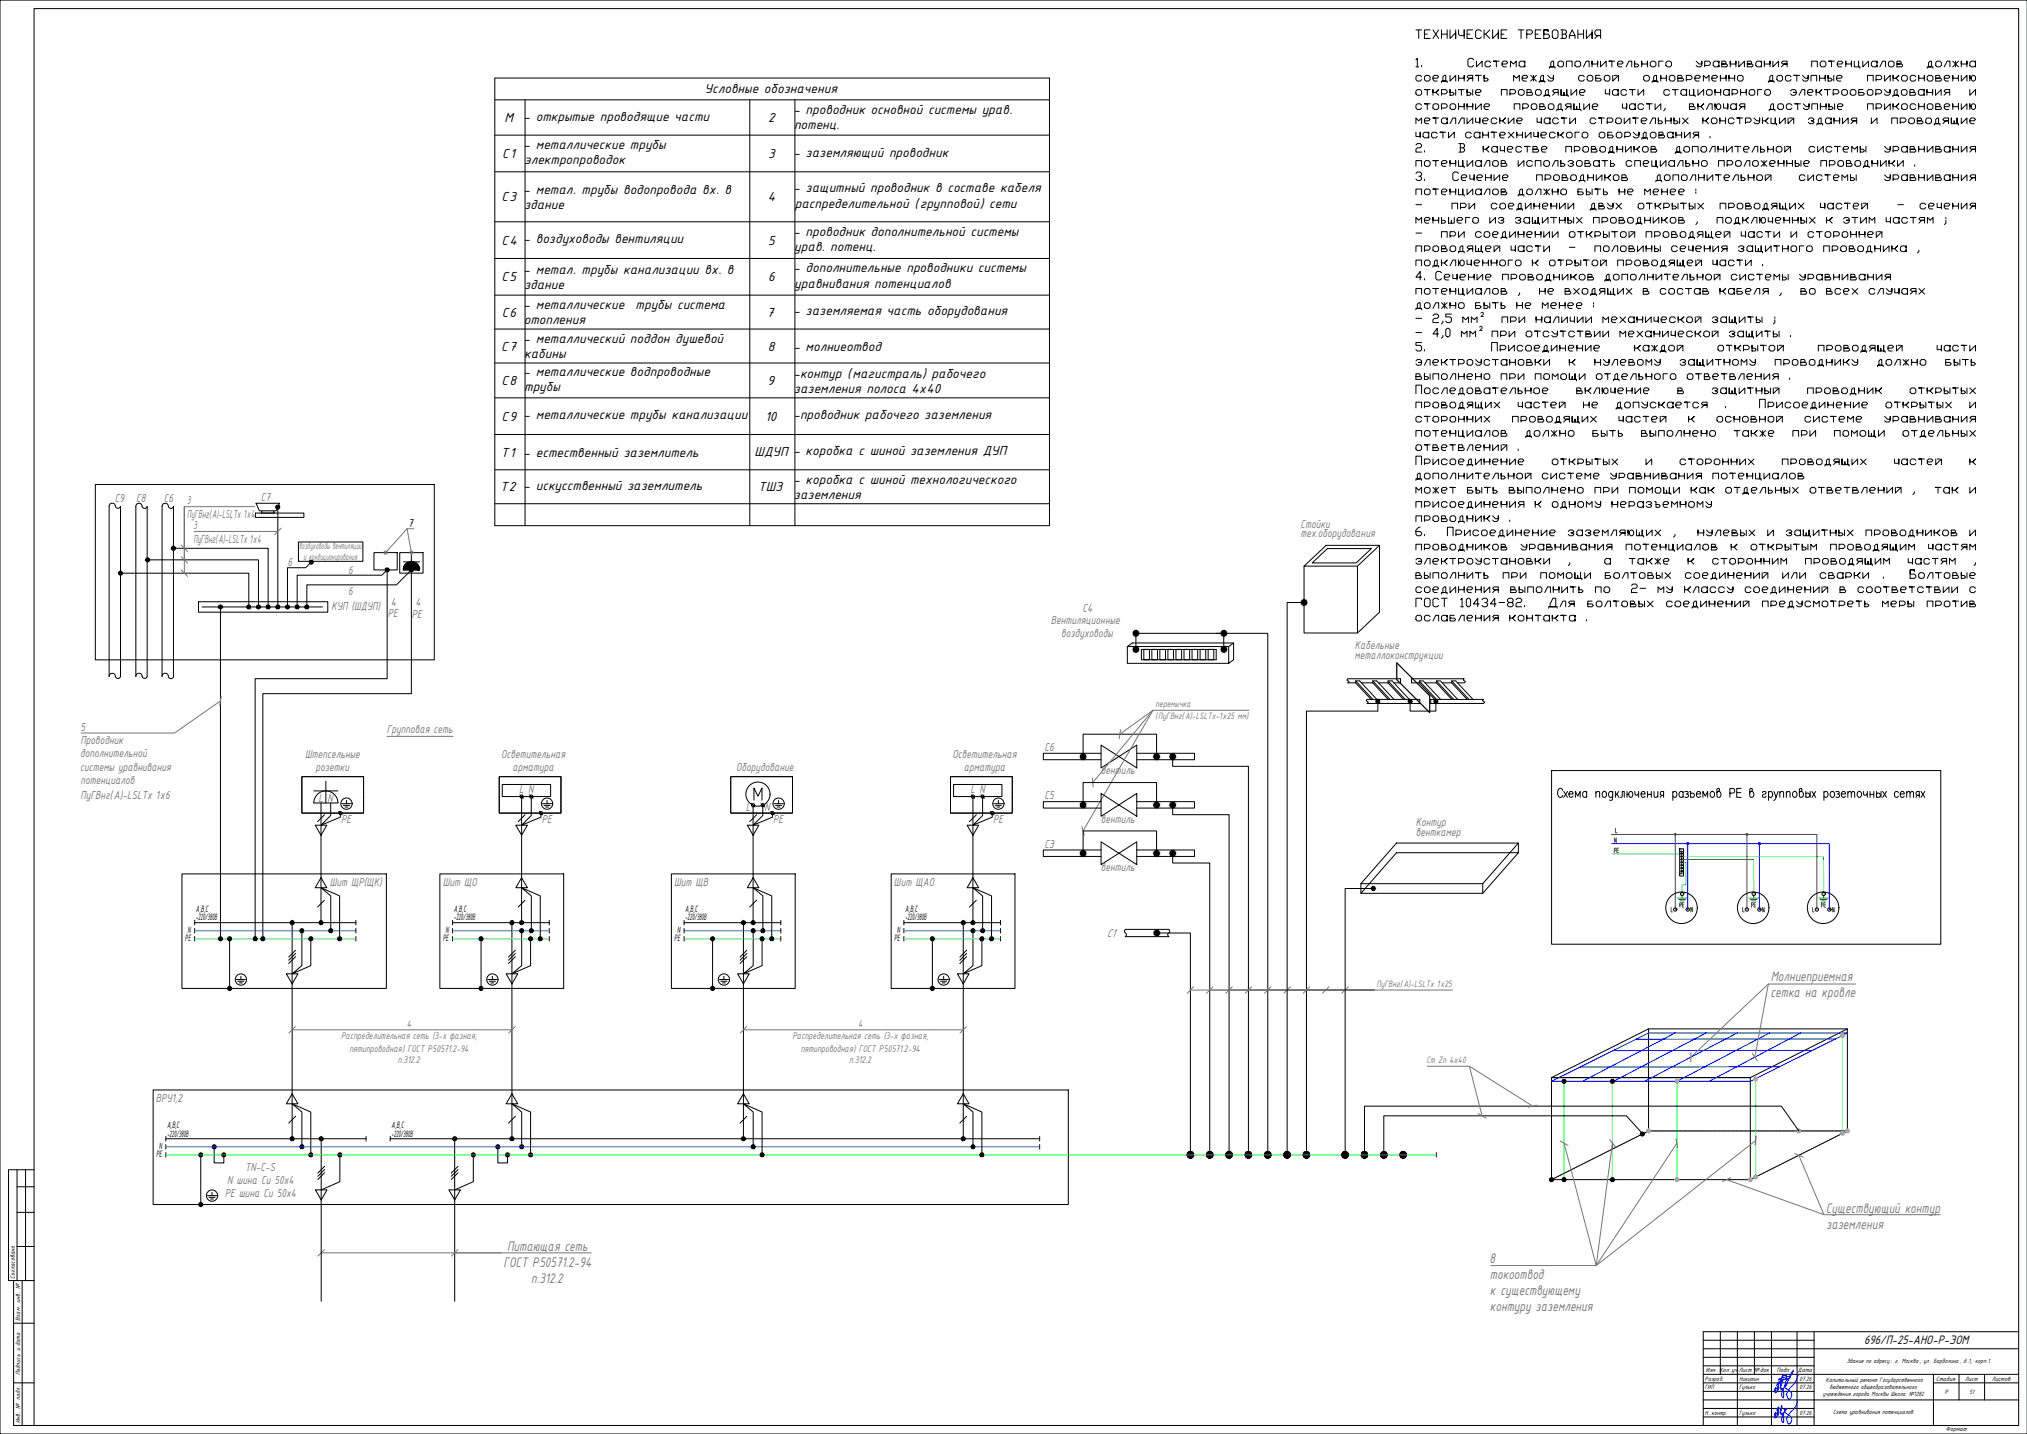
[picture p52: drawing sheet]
<svg xmlns="http://www.w3.org/2000/svg" width="1189mm" height="841mm" viewBox="0 0 1189 841" stroke-linecap="round" stroke-linejoin="round" font-family="sans-serif">
<defs><g id="words">
<g font-size="8.8" fill="#767676">
<text x="1039" y="575">Молниеприемная</text>
<text x="1038" y="585">сетка на кровле</text>
<text x="1071" y="711">Существующий контур</text>
<text x="1071" y="721">заземления</text>
<text x="297" y="734">Питающая сеть</text>
<text x="295" y="743">ГОСТ Р50571.2-94</text>
<text x="874" y="741">8</text>
<text x="874" y="750">токоотвод</text>
<text x="312" y="753">п.312.2</text>
<text x="874" y="759">к существующему</text>
<text x="874" y="769">контуру заземления</text>
</g>
<g font-size="8.3">
<text x="413" y="55">Условные обозначения</text>
<text x="296" y="72">М - открытые проводящие части</text>
<text x="450" y="72">2</text>
<text x="465" y="67">- проводник основной системы урав.</text>
<text x="466" y="76">потенц.</text>
<text x="307" y="87">- металлические трубы</text>
<text x="295" y="93">С1</text>
<text x="450" y="93">3</text>
<text x="465" y="92">- заземляющий проводник</text>
<text x="307" y="96">электропроводок</text>
<text x="307" y="114">- метал. трубы водопровода вх. в</text>
<text x="465" y="113">- защитный проводник в составе кабеля</text>
<text x="294" y="118">С3</text>
<text x="450" y="118">4</text>
<text x="307" y="123">здание</text>
<text x="466" y="122">распределительной (групповой) сети</text>
<text x="294" y="143">С4 - воздуховоды вентиляции</text>
<text x="450" y="143">5</text>
<text x="465" y="138">- проводник дополнительной системы</text>
<text x="466" y="147">урав. потенц.</text>
<text x="307" y="161">- метал. трубы канализации вх. в</text>
<text x="465" y="160">- дополнительные проводники системы</text>
<text x="294" y="165">С5</text>
<text x="450" y="165">6</text>
<text x="307" y="169">здание</text>
<text x="466" y="169">уравнивания потенциалов</text>
<text x="294" y="186">С6</text>
<text x="307" y="181">- металлические</text>
<text x="373" y="181">трубы система</text>
<text x="450" y="186">7</text>
<text x="465" y="185">- заземляемая часть оборудования</text>
<text x="307" y="190">отопления</text>
<text x="307" y="201">- металлический поддон душевой</text>
<text x="294" y="206">С7</text>
<text x="450" y="206">8</text>
<text x="465" y="206">- молниеотвод</text>
<text x="307" y="210">кабины</text>
<text x="307" y="221">- металлические водпроводные</text>
<text x="465" y="222">-контур (магистраль) рабочего</text>
<text x="294" y="226">С8</text>
<text x="450" y="226">9</text>
<text x="307" y="229">трубы</text>
<text x="466" y="230">заземления полоса 4х40</text>
<text x="465" y="246">-проводник рабочего заземления</text>
<text x="294" y="247">С9 - металлические трубы канализации</text>
<text x="449" y="247">10</text>
<text x="294" y="268">Т1 - естественный заземлитель</text>
<text x="443" y="267">ШДУП - коробка с шиной заземления ДУП</text>
<text x="465" y="284">- коробка с шиной технологического</text>
<text x="293" y="288">Т2 - искусственный заземлитель</text>
<text x="445" y="288">ТШЗ</text>
<text x="466" y="293">заземления</text>
</g>
<text font-size="8" x="1093" y="789">696/П-25-АНО-Р-ЭОМ</text>
<g font-size="7.8">
<text x="868" y="189">²</text>
<text x="867" y="198">²</text>
</g>
<g font-size="7.3" fill="#767676">
<text x="153" y="294">С7</text>
<text x="67" y="294">С9</text>
<text x="80" y="294">С8</text>
<text x="96" y="294">С6</text>
<text x="110" y="296">3</text>
<text x="110" y="304">ПуГВнг(А)-LSLTx 1х4</text>
<text x="113" y="310">3</text>
<text x="763" y="309">Стойки</text>
<text x="763" y="315">тех.оборудования</text>
<text x="113" y="319">ПуГВнг(А)-LSLTx 1х4</text>
<text x="169" y="332">6</text>
<text x="204" y="336">6</text>
<text x="204" y="349">6</text>
<text x="194" y="358">КУП (ШДУП)</text>
<text x="229" y="355">4</text>
<text x="244" y="355">4</text>
<text x="635" y="359">С4</text>
<text x="227" y="362">PE</text>
<text x="242" y="363">PE</text>
<text x="616" y="366">Вентиляционные</text>
<text x="622" y="374">воздуховоды</text>
<text x="795" y="381">Кабельные</text>
<text x="794" y="387">металлоконструкции</text>
<text x="47" y="428">5</text>
<text x="227" y="430">Групповая сеть</text>
<text x="47" y="436">Проводник</text>
<text x="613" y="440">С6</text>
<text x="47" y="444">дополнительной</text>
<text x="179" y="445">Штепсельные</text>
<text x="294" y="445">Осветительная</text>
<text x="559" y="445">Осветительная</text>
<text x="47" y="452">системы уравнивания</text>
<text x="185" y="452">розетки</text>
<text x="301" y="452">арматура</text>
<text x="432" y="452">Оборудование</text>
<text x="565" y="452">арматура</text>
<text x="646" y="454">вентиль</text>
<text x="47" y="460">потенциалов</text>
<text x="305" y="465">L N</text>
<text x="569" y="465">L N</text>
<text x="47" y="468">ПуГВнг(А)-LSLTx 1х6</text>
<text x="187" y="470">L</text>
<text x="192" y="470">N</text>
<text x="613" y="469">С5</text>
<text x="438" y="476">L</text>
<text x="448" y="476">N</text>
<text x="200" y="483">PE</text>
<text x="318" y="483">PE</text>
<text x="454" y="483">PE</text>
<text x="582" y="483">PE</text>
<text x="646" y="483">вентиль</text>
<text x="830" y="485">Контур</text>
<text x="830" y="490">венткамер</text>
<text x="613" y="497">С3</text>
<text x="646" y="511">вентиль</text>
<text x="193" y="519">Шит ЩР(ЩК)</text>
<text x="260" y="519">Шит ЩО</text>
<text x="395" y="519">Шит ЩВ</text>
<text x="524" y="519">Шит ЩАО</text>
<text x="649" y="549">С1</text>
<text x="91" y="646">ВРУ1,2</text>
<text x="144" y="687">TN-C-S</text>
<text x="133" y="694">N шина Сu 50х4</text>
<text x="132" y="702">PE шина Сu 50х4</text>
</g>
<text font-size="7.3" x="239" y="309">7</text>
<g font-size="6.1" fill="#767676">
<text x="239" y="602">4</text>
<text x="503" y="602">4</text>
<text x="200" y="610">Распределительная сеть (3-х фазная,</text>
<text x="465" y="610">Распределительная сеть (3-х фазная,</text>
<text x="205" y="617">пятипроводная) ГОСТ Р50571.2-94</text>
<text x="470" y="617">пятипроводная) ГОСТ Р50571.2-94</text>
<text x="233" y="624">п.312.2</text>
<text x="498" y="624">п.312.2</text>
</g>
<g font-size="5.9" fill="#767676">
<text x="175" y="322">воздуховоды вентиляции</text>
<text x="178" y="329">и кондиционирования</text>
<text x="678" y="414">перемычка</text>
<text x="678" y="421">(ПуГВнг(А)-LSLTx-1х25 мм)</text>
<text x="807" y="579">ПуГВнг(А)-LSLTx 1х25</text>
<text x="837" y="624">Ст Zn 4х40</text>
</g>
<g font-size="5.9">
<text x="115" y="535">A,B,C</text>
<text x="115" y="540">~220/380В</text>
<text x="266" y="535">A,B,C</text>
<text x="266" y="540">~220/380В</text>
<text x="402" y="535">A,B,C</text>
<text x="402" y="540">~220/380В</text>
<text x="531" y="535">A,B,C</text>
<text x="531" y="540">~220/380В</text>
<text x="108" y="552">PE</text>
<text x="110" y="547">N</text>
<text x="260" y="552">PE</text>
<text x="261" y="547">N</text>
<text x="395" y="552">PE</text>
<text x="397" y="547">N</text>
<text x="524" y="552">PE</text>
<text x="526" y="547">N</text>
<text x="98" y="662">A,B,C</text>
<text x="230" y="662">A,B,C</text>
<text x="98" y="667">~220/380В</text>
<text x="230" y="667">~220/380В</text>
<text x="93" y="674">N</text>
<text x="92" y="679">PE</text>
</g>
<g font-size="4">
<text x="9" y="750" transform="rotate(-90 9 750)">Согласовано</text>
<text x="12" y="775" transform="rotate(-90 12 775)">Взам. инв. №</text>
<text x="1083" y="799">Здание по адресу : г. Москва, ул. Барболина, д.1, корп.1</text>
<text x="12" y="806" transform="rotate(-90 12 806)">Подпись и дата</text>
<text x="1000" y="810">Разраб.</text>
<text x="1000" y="805">Изм. Кол .уч</text>
<text x="1020" y="805">Лист №док .</text>
<text x="1020" y="810">Никитин</text>
<text x="1042" y="805">Подп.</text>
<text x="1054" y="805">Дата</text>
<text x="1055" y="810">07.26</text>
<text x="1136" y="810">Стадия</text>
<text x="1152" y="810">Лист</text>
<text x="1168" y="810">Листов</text>
<text x="1000" y="815">ГИП</text>
<text x="1020" y="815">Гулько</text>
<text x="1055" y="815">07.26</text>
<text x="1071" y="810">Капитальный ремонт Государственного</text>
<text x="1073" y="814">бюджетного общеобразовательного</text>
<text x="1069" y="819">учреждения города Москвы Школа №1282</text>
<text x="1141" y="817">Р</text>
<text x="1155" y="817">51</text>
<text x="1000" y="830">Н. контр.</text>
<text x="1020" y="830">Гулько</text>
<text x="1055" y="830">07.26</text>
<text x="1075" y="829">Схема уравнивания потенциалов</text>
<text x="12" y="835" transform="rotate(-90 12 835)">Инв. № подл.</text>
<text x="1141" y="839">Формат</text>
</g>
<g font-size="1.8">
<text x="985" y="499">PE</text>
<text x="985" y="513">PE</text>
</g>
</g></defs>
<!-- layer: RAMKA -->
<g fill="none" stroke="#000" stroke-width=".59">
<path d="M20 5h1164v831h-1164zM1189 0h-1189v841h1189M10 696h10M10 686v65M15 686v65M20 686h-15v65h3M10 711h10M10 731h10M13 751v85M20 751h-12v85h12M8 776h12M999 796h65"/>
<path d="M999 791h185M999 786h65M1009 781v25M1019 781v55M1029 781v25M1039 781v55M1054 781v55M1064 781v55M1184 781h-185v55M8 811h12M999 806h185M999 816h65"/>
<path d="M999 811h65M999 801h65M1134 806v30M1134 811h50M1149 806v15M1164 806v15M999 831h65M999 826h65M999 821h185"/>
</g>
<path d="M1042 813l1-2v5M1043 814h-1M1043 811l-1 4a1.1 1.1 0 0 1-1 2 1 1 0 0 1 0-2l1-1-1 3M1055 807l-2 4a14 14 0 0 0-5 7l1 2a1.9 1.9 0 0 0 2 0 1.9 1.9 0 0 0 0-2l-1-2-2-1a1.5 1.5 0 0 1-2-2 1.5 1.5 0 0 1 2-1 7 7 0 0 0-2 8v-6v1l-1-1v1v-5l-1 4M1042 827l1-2v5M1043 828l-1 1M1043 826l-1 4a1 1 0 0 1-1 1 1 1 0 0 1 0-1l1-2-1 4M1055 821l-2 4a14 14 0 0 0-5 8l1 2a1.9 1.9 0 0 0 2-1 1.9 1.9 0 0 0 0-2l-1-1-2-2a1.5 1.5 0 0 1-2-1 1.5 1.5 0 0 1 2-2 7 7 0 0 0-2 8v-5h-1v1v-1v-5l-1 5" fill="none" stroke="#00f" stroke-width=".59"/>
<path d="M1043 809l3-2-2 4h-1l1-1a5 5 0 0 0 4-3 1.8 1.8 0 0 0-2 0 1.8 1.8 0 0 0-1 2l-1 2 1-1M1046 808l-1 2M1046 809h.1M1050 807l-4 1M1050 808l-2 1a2.6 2.6 0 0 0 0 4l2-7 2-2a7 7 0 0 1-4 5h-1" fill="none" stroke="#00f" stroke-width=".59"/>
<g fill="none" stroke="#000" stroke-width=".59">
<path d="M830 18h4M832 18v5M839 18h-4v5h4M840 18l4 5M844 18l-4 5M845 18v5M849 18v5M850 18v5l4-4v4v-5M855 18v2l1 1h3v-3v5M864 18h-4v5h4M869 18h-1h-2h-1v4l1 1h2l1-1M870 18v5"/>
<path d="M874 18l-3 2h-1M875 18v5l4-4v4v-5M884 18h-4v5h4M890 18h4M892 18v5M904 18h-4v5h4M905 18h3h-3v2h3l1 1-1 2h-3zM910 18h1h2h1v4l-1 1h-2l-1-1zM915 18h3h1l-1 2M916 18v5M925 18v5M929 18v5"/>
<path d="M930 18v5l4-4v4v-5M830 35l1-1v5M830 39h2M834 38v1M835 20h2M845 20h4M860 20h2M864 35l-1-1h-1l-1 1v3l1 1h1l1-1M866 36v3l3-3v3M871 20l3 3M874 37l-1-1h-1l-1 1v1l1 1h1l1-1M879 36h-3h2v3"/>
<path d="M880 20h2M881 38h2l1-1-1-1h-1l-1 1v1l1 1h1M886 39v-3l2 2 1-2v3M892 36h1l1 1v-1v3v-1l-1 1h-1l-1-1v-1zM895 20h3l1-2h-1h-3v5M900 20h2M915 36h1l1 1v1l-1 1h-1l-1-1v-1zM916 20h2l1 2-1 1h-3M919 39v-3h3v3M920 23v-2l2-3 2 3v2M920 21h4M924 37l1-1h1l1 1v1l-1 1h-1l-1-1z"/>
<path d="M925 20h4M929 39l1-3h2v3M934 39v-3v2h3v-2v3M935 23l2-2h2v-3h-3h-1v2l1 1h3v2M939 36v3l3-3v3M947 36h-3h1v3M949 38h2l1-1-1-1h-1l-1 1v1l1 1h1M954 39l1-3h2v3M959 36v2h1h1l-1 1h-1zM963 39v-3v2h3v-2v3M969 36h1l1 1v1l-1 1h-1l-1-1v-1zM975 36h-2v3"/>
<path d="M978 36h2v1v1v1h-2l-1-1v-1zM995 36l1 2h2v-2v2l-1 1h-1l-1-1M1000 38h2l1-1-1-1h-2v3M1005 37l1-1h1l1 1v-1v3v-1l-1 1h-1l-1-1zM1010 36h1a.8 .8 0 0 1 1 1 .8 .8 0 0 1-1 1h-1h2a.8 .8 0 0 1 1 0 .8 .8 0 0 1-1 1h-2zM1015 39v-3v2h3v-2v3M1020 36v3l3-3v3M1025 36h1a.8 .8 0 0 1 1 1 .8 .8 0 0 1-1 1h-1h2a.8 .8 0 0 1 1 0 .8 .8 0 0 1-1 1h-2zM1030 37l1-1h1l1 1v-1v3v-1l-1 1h-1l-1-1zM1035 39v-3v2h3v-2v3M1040 36v3l3-3v3M1045 39l1-1-1-1 1-1h2v2h-2h2v1"/>
<path d="M1063 39v-3h3v3M1068 37v-1h2l1 1v1l-1 1h-2v-1zM1076 36h-3h1v3M1078 38h2l1-1-1-1h-2v1v1v1h2M1083 39v-3v2h3v-2v3M1088 36v3h2v-3v3h1v1M1093 36v3l3-3v3M1098 36h2l1 1v-1v3v-1l-1 1h-2v-1v-1zM1103 39l1-3h2v3M1108 36h2l1 1v1l-1 1h-2v-1v-1zM1113 36h1a.8 .8 0 0 1 1 1 .8 .8 0 0 1-1 1h-1h2a.8 .8 0 0 1 1 0 .8 .8 0 0 1-1 1h-2zM1135 37l1-1h2l1 1v1l-1 1h-2l-1-1z"/>
<path d="M1140 39l2-3h2v3M1145 36l4 3M1147 36v3M1149 36l-4 3M1150 39v-3v2h4v-2v3M1155 37l1-1h2l1 1v-1v3v-1l-1 1h-2l-1-1zM830 53h1h2h1v2l-1 1h-2l-1-1zM834 45l-1-1h-2l-1 1v2l1 1h2l1-1M836 44h2l1 1v2l-1 1h-2l-1-1v-2zM839 53h-4h2v3M840 46h3l1-1-1-1h-2l-1 1v2l1 1h2M840 56v-3v1h2l2-1-2 1 2 2"/>
<path d="M845 48h1v-3l1-1h1v4h-2h3M845 55h3l1-2h-1h-3v3M850 44v4l4-4v4M850 53v1h2l1 1-1 1h-2zM854 53v3M855 48v-4v2h4v-2v4M859 53h-4h2v3M860 48l2-2-2-1 1-1h3v2h-2h2v2M860 53v1h2l1 1-1 1h-2zM864 53v3M865 54h3l1-1h-1h-2h-1v2l1 1h2M869 44h-4h2v4"/>
<path d="M870 44v2h2l1 1-1 1h-2zM881 56v-3h3v3M886 55h2l1-2h-1h-2v3M888 48v-4l1 2 2-2v4M891 53h2h1v2l-1 1h-2v-1v-2zM893 46h2l1-1-1-1h-1l-1 1v2l1 1h1M896 53h1a.8 .8 0 0 1 1 0 .8 .8 0 0 1-1 1h-1h2a.8 .8 0 0 1 1 1 .8 .8 0 0 1-1 1h-2zM898 44l3 4M899 44v4M901 53h2h1v2l-1 1h-2v-1zM901 44l-3 4M903 48h1v-3v-1h1v4h-1h2"/>
<path d="M906 57v-1v-3h1h1v3h-2h3v1M908 44l1 2h2v-2v3l-1 1h-1l-1-1M909 40v-1h1v-2v-1h1v3h-1h2v1M911 56l1-2-1-1h3v1h-2h2v2M916 56v-3v3h1v-2v2h2v-3v3h1v1M921 53v3l4-3v3M926 54h3l1-1h-1h-2h-1v2l1 1h2M929 45l-1-1h-1l-1 1v2l1 1h1l1-1M931 45l1-1h1l1 1v2l-1 1h-1l-1-1zM938 44h-2v4h2l1-1-1-1h-2M942 53v2h2v-2v3M942 44h1l1 1v2l-1 1h-1l-1-1v-2z"/>
<path d="M946 53h1h1h1v3v-1l-1 1h-1l-1-1zM946 44v4l3-4v4M947 44h1M954 53h-1h-1h-1v2l1 1h1l1-1M959 53h-3h1v3M961 53v3l3-3v3M964 45l1-1h2v1v2v1h-2l-1-1zM969 48h1v-3l1-1h1v4h-2h2M974 48v-4v2h3v-2v4M979 53h-1h-1h-1v2l1 1h1l1-1M980 44h2v1v2v1h-2l-1-1v-2zM984 44h2a.8 .8 0 0 1 1 1 .8 .8 0 0 1-1 1h-2h3a.8 .8 0 0 1 0 1 .8 .8 0 0 1 0 1h-3z"/>
<path d="M984 53h-3h2v3M986 53h1h1h1v3v-1l-1 1h-1l-1-1zM989 47h3v-2v-1h-3v4M991 53v3h2v-3v3h1v1M994 46h3v-1v-1h-2l-1 1v2l1 1h2M996 53v3l3-3v3M999 48v-4l2 2 1-2v4M1001 53h1h1h1v2l-1 1h-1l-1-1zM1004 46h3v-1v-1h-2l-1 1v2l1 1h2M1006 56v-3v1h3v-1v3M1009 48v-4v2h3v-2v4M1012 53h1h1v3v-1l-1 1h-1l-1-1v-2z"/>
<path d="M1014 48v-4v2h3v-2v4M1016 55h2l1-2h-1h-2v3M1020 44h2v1v2v1h-2l-1-1v-2zM1021 56v-3v1h3v-1v3M1026 53h1h1h1v2l-1 1h-1l-1-1zM1033 53h-2v3M1035 53h1h2v2v1h-2l-1-1zM1037 48h1v-3l1-1h1v4h-2h3M1043 44h2l1 1v2l-1 1h-2l-1-1v-2zM1050 53h1h2h1v1h-2h2l-1 2h-2l-1-1M1051 45l-1-1h-2l-1 1v2l1 1h2l1-1M1055 56l2-3h2v3"/>
<path d="M1056 44h-4h2v4M1057 44l2 2h2v-2v3l-1 1h-2l-1-1M1060 54h3l1-1h-1h-2h-1v2l1 1h2M1062 48v-4h4v4M1065 56v-3v1h2l2-1-2 1 2 2M1067 48v-4v2h4v-2v4M1072 44v2h2l1 1-1 1h-2zM1074 53h-4h2v3M1075 55h3l1-2h-1h-3v3M1076 44v4M1077 46h3l1-1-1-1h-2l-1 1v2l1 1h2M1080 53h1h2h1v2l-1 1h-2l-1-1z"/>
<path d="M1085 53h1h2h1v2l-1 1h-2l-1-1zM1093 53h-3v3h3l1-1-1-1h-3M1095 53h1h2h1v2l-1 1h-2l-1-1zM1095 48v-4h4v4M1100 55h3l1-2h-1h-3v3M1100 47h3l1-2-1-1h-3v4M1105 53l2 1h2v-1v2l-1 1h-2l-1-1M1105 44v4l4-4v4M1110 57v-1h1v-3h1h1v3h-2h3v1M1110 48v-4v2h2l2-2-2 2 2 2M1115 53h1h2h1v2l-1 1h-2l-1-1zM1115 45l1-1h2l1 1v2l-1 1h-2l-1-1z"/>
<path d="M1120 53h2a.8 .8 0 0 1 1 0 .8 .8 0 0 1-1 1h-2h3a.8 .8 0 0 1 1 1 .8 .8 0 0 1-1 1h-3zM1124 45l-1-1h-2l-1 1v2l1 1h2l1-1M1125 53h1h2h1v3v-1l-1 1h-2l-1-1zM1125 48v-4v2h4v-2v4M1130 56v-3v1h4v-1v3M1130 40v-1h1v-2l1-1h1v3h-2h3v1M1131 44h2l1 1v2l-1 1h-2l-1-1v-2zM1135 53v3l4-3v3M1135 44h2a.8 .8 0 0 1 1 1 .8 .8 0 0 1-1 1h-2h3a.8 .8 0 0 1 1 1 .8 .8 0 0 1-1 1h-3zM1140 56l2-2-2-1h1h3v1h-2h2v2M1140 46h3l1-1-1-1h-2l-1 1v2l1 1h2M1145 48v-4v2h4v-2v4"/>
<path d="M1150 44v4l4-4v4M1155 53v3l4-3v3M1156 46l1 2 2-1v-2l-1-1h-1l-1 2h-1v-2v4M830 73v-4l2 2 2-2v4M830 78v2h3v-2v3M834 62l-1-1h-2l-1 1v1l1 1h2l1-1M835 71h3l1-1-1-1h-2l-1 1v2l1 1h2M835 78h2h1v3v-1l-1 1h-2v-1v-2zM839 61h-4h2v3M840 62l1-1h2l1 1v1l-1 1h-2l-1-1zM843 78h-1h-2v2v1h2l1-1M844 69h-4h2v4"/>
<path d="M845 63h3l1-1-1-1h-3v3M845 70l1-1h2l1 1v-1v4v-1l-1 1h-2l-1-1zM848 78h-3h1v3M850 78v3l3-3v3M850 62l1-1h2l1 1v1l-1 1h-2l-1-1zM850 73l2-4h2v4M855 64v-3v2h4v-2v3M855 73l2-4h2v4M860 64v-3v2h4v-2v3M860 69v4l4-4v4M863 78h-1h-2v2v1h2l1-1M865 78h2h1v3v-1l-1 1h-2v-1z"/>
<path d="M865 61v3l4-3v3M865 69v3h3v-3v4M870 71h2l1-1-1-1h-2v1v2v1h2M870 63h3l1-1-1-1h-2l-1 1v1l1 1h2M878 70l-1-1h-2v1v2v1h2l1-1M878 78h-3h1v3M880 73v-4v2h1l2-2-2 2 2 2M880 79h2l1-1h-1h-2v2v1h2M885 69v4l3-4v4M885 78l3 3M888 78l-3 3M888 64v-3h3v3"/>
<path d="M890 71h2l1-1-1-1h-2v1v2v1h2M893 63h3v-1v-1h-3v3M895 78v3l3-3v3M898 62l1-1h2v1v1v1h-2l-1-1zM900 78v2h2v-2v3M902 69v3h2v-3v4M903 61h2a.8 .8 0 0 1 1 1 .8 .8 0 0 1-1 1h-2h3a.8 .8 0 0 1 0 1h-3zM904 79h2l1-1h-1h-1h-1v2l1 1h1M906 70l1-1h1l1 1v-1v4v-1l-1 1h-1l-1-1zM908 62l1-1h2v1v1v1h-2l-1-1zM912 78h-1h-1h-1v2l1 1h1l1-1M913 65v-1h1v-2l1-1h1v3h-2h2v1"/>
<path d="M914 70l-1-1h-1l-1 1v2l1 1h1l1-1M918 64l2-1-2-1 1-1h2v2h-1h1v1M919 78h1h1h1v2l-1 1h-1l-1-1zM919 69h-3h1v4M921 69v4l3-4v4M923 64v-3v3h2v-1v1h1v-3v3h1v1M926 78h-2v3M928 78h1h1h1v2l-1 1h-1l-1-1zM929 61v3l3-3v3M934 63h2l1-1-1-1h-1l-1 1v1l1 1h1M936 70l-1-1h-2v1v2v1h2l1-1M938 78h1h1h1v2l-1 1h-1l-1-1z"/>
<path d="M941 69h-3h1v4M943 72h2l1-2-1-1h-2v4M945 78h-2v3h2l1-1-1-1h-2M948 78h1h1h1v2l-1 1h-1l-1-1zM948 69h2l1 1v2l-1 1h-2v-1v-2zM952 61v2h2v-2v3M953 69v4l3-4v4M956 62l1-1h1l1 1v-1v3v-1l-1 1h-1l-1-1zM958 78l2 1h1v-1v2l-1 1h-1l-1-1M961 69h-3h1v4M963 71h2l1-1-1-1h-2v1v2v1h2M964 62l-1-1h-1l-1 1v1l1 1h1l1-1"/>
<path d="M968 73l1-4h2v4M968 78h1h1h1v2l-1 1h-1l-1-1zM969 61h-3h1v3M971 61v3l3-3v3M973 69v2h1l1 1-1 1h-1zM973 78h2a.8 .8 0 0 1 0 1h-2h2a.8 .8 0 0 1 1 1 .8 .8 0 0 1-1 1h-2zM977 63l-1 2M977 73v-4v2h3v-2v4M978 78h1h1h1v3v-1l-1 1h-1l-1-1zM982 69v2h1l1 1-1 1h-1zM985 69v4M987 69l3 4"/>
<path d="M988 78v3l3-3v3M990 69l-3 4M991 61h2a.8 .8 0 0 1 0 1 .8 .8 0 0 1 0 1h-2h2a.8 .8 0 0 1 1 0 .8 .8 0 0 1-1 1h-2zM996 64v-3v2h2l1-2-1 2 1 1M999 73v-4v2h1l2-2-2 2 2 2M1001 64l2-3h1v3M1005 69h1l1 1v2l-1 1h-1l-1-1v-2zM1007 63l1 1 1-1v-1l-1-1-1 2h-1v-2v3M1009 73v-4v2h3v-2v4M1011 61v2h2v-2v3M1016 61h2v1v-1v3v-1v1h-2l-1-1v-1zM1017 70l-1-1h-1l-1 1v2l1 1h1l1-1"/>
<path d="M1020 64l2-1-2-1 1-1h2v2h-1h1v1M1022 69h-3h1v4M1024 72h2l1-2-1-1h-2v4M1029 69l1 2h2v-2v3l-1 1h-1l-1-1M1034 73v-4v2h1l2-2-2 2 2 2M1038 65v-1h1v-2v-1h1v3h-1h2v1M1039 69v4h2v-4v4h1M1044 61h1l1 1v1l-1 1h-1l-1-1v-1zM1044 69v4l3-4v4M1049 69v4l3-4v4M1050 69h1M1051 62l-1-1h-1l-1 1v1l1 1h1l1-1"/>
<path d="M1056 61h-3h1v3M1058 61l1 2h2v-2v2l-1 1h-1l-1-1M1061 70v-1h2l1 1-2 1 2 1-1 1h-2v-1M1063 64v-3h3v3M1066 73v-3l1-1h1v4h-2h3M1068 64v-3v2h3v-2v3M1071 69h2l1 1v-1v4v-1l-1 1h-2v-1v-2zM1073 61v2h1h1l-1 1h-1zM1076 73v-4v2h3v-2v4M1076 61v3M1078 63h2l1-1-1-1h-1l-1 1v1l1 1h1M1081 69v4l3-4v4"/>
<path d="M1086 73l1-2-1-1v-1h3v2h-2h2v2M1095 64v-3h4v3M1098 69v4l3-4v4M1100 63h3l1-1-1-1h-3v3M1105 61v3l4-3v3M1109 73v-4h4v4M1110 64v-3v2h2l2-2-2 2 2 1M1114 72h3l1-2-1-1h-3v4M1115 62l1-1h2l1 1v1l-1 1h-2l-1-1zM1119 70l1-1h2l1 1v2l-1 1h-2l-1-1zM1124 62l-1-1h-2l-1 1v1l1 1h2l1-1M1125 69h1a.8 .8 0 0 1 1 1 .8 .8 0 0 1-1 1h-1h2a.8 .8 0 0 1 1 1 .8 .8 0 0 1-1 1h-2z"/>
<path d="M1125 64v-3v2h4v-2v3M1130 69h2l1 1v2l-1 1h-2l-1-1v-2zM1131 61h2l1 1v1l-1 1h-2l-1-1v-1zM1134 73h1v-3l1-1h1v4h-2h3M1135 61h2a.8 .8 0 0 1 1 1 .8 .8 0 0 1-1 1h-2h3a.8 .8 0 0 1 1 0 .8 .8 0 0 1-1 1h-3zM1139 73l2-2-2-1 1-1h3v2h-2h2v2M1140 63h3l1-1-1-1h-2l-1 1v1l1 1h2M1144 73v-4v4h2v-2v2h2v-4v4h1M1145 64v-3v2h4v-2v3M1150 61v3l4-3v3M1150 69v4l4-4v4M1155 71h3l1-1-1-1h-2l-1 1v2l1 1h2"/>
<path d="M1156 63l1 1 2-1v-1l-1-1h-1l-1 2h-1v-2v3M830 85l1-1h2l1 1-1 2h-2l-1 1v1h4M830 98v-4h4v4M835 88v1M836 94h2l1 1v2l-1 1h-2l-1-1v-2zM844 94h-4h2v4M845 96h3l1-1-1-1h-2l-1 1v2l1 1h2M850 98v-4v2h4v-2v4M855 94v4h3v-4v4h1M856 84h2l1 1-1 2M856 87h2l1 1-1 1h-2M856 84v5"/>
<path d="M860 94v4l4-4v4M865 95l1-1h2l1 1v-1v4v-1l-1 1h-2l-1-1zM870 81v-3v1h3v-1v3M870 89v-3v2h2l1-2-1 2 1 1M870 98l2-4h2v4M875 87l1-1h1l1 1v-1v3v-1l-1 1h-1l-1-1zM876 94h2l1 1v2l-1 1h-2l-1-1v-2zM880 86v2h2v-2v3M880 94h2a.8 .8 0 0 1 1 1 .8 .8 0 0 1-1 1h-2h3a.8 .8 0 0 1 1 1 .8 .8 0 0 1-1 1h-3zM884 88h3v-1v-1h-2l-1 1v1l1 1h2M890 81v-3v1h3v-1v3M890 94v4l4-4v4"/>
<path d="M892 87v-1h-2l-1 1v1l1 1h2v-1M897 86h-3h2v3M899 95l-1-1h-2l-1 1v2l1 1h2l1-1M899 86h2a.8 .8 0 0 1 1 1 .8 .8 0 0 1-1 1h-2h3a.8 .8 0 0 1 0 1h-3zM900 98v-4h4v4M904 88h3v-1v-1h-2l-1 1v1l1 1h2M906 94h2l1 1v2l-1 1h-2l-1-1v-2zM910 98l2-4h2v4M914 81v-3v1h1l2-1-2 1 2 2M915 94v2h2l1 1-1 1h-2zM918 89v-3h4v3M920 95v-1h2l1 1-2 1 2 1-1 1h-2v-1"/>
<path d="M923 88h3l1-1-1-1h-3v3M925 94h2l1 1v2l-1 1h-2v-1v-2zM928 87l1-1h2l1 1v1l-1 1h-2l-1-1zM931 94h-1v4h2a.8 .8 0 0 0 1-1 .8 .8 0 0 0-1-1h-2h1M931 94a.8 .8 0 0 1 1 1 .8 .8 0 0 1-1 1M933 86h2a.8 .8 0 0 1 1 1 .8 .8 0 0 1-1 1h-2h3a.8 .8 0 0 1 1 0 .8 .8 0 0 1-1 1h-3zM935 94h2l1 1v-1v4v-1l-1 1h-2v-1v-2zM938 87l1-1h2l1 1v1l-1 1h-2l-1-1zM943 94h-3h1v4M943 90v-1h1v-2l1-1h1v3h-2h3v1M945 94v2h1l1 1-1 1h-1zM948 89v-3v2h4v-2v3"/>
<path d="M953 80h2l1-2h-1h-2v3M953 86v3l4-3v3M957 95l-1-1h-1l-1 1v2l1 1h1l1-1M958 89v-3v2h2l2-2-2 2 2 1M959 98v-4h3v4M963 82v-1h1v-3h1v3h-1h2v1M963 87l1-1h2l1 1v1l-1 1h-2l-1-1zM964 96h2l1-1-1-1h-1l-1 1v2l1 1h1M968 86h2a.8 .8 0 0 1 1 1 .8 .8 0 0 1-1 1h-2h3a.8 .8 0 0 1 1 0 .8 .8 0 0 1-1 1h-3zM969 94v4h2v-4v4h1M974 94v4l3-4v4M980 94h1l1 1v-1v4v-1l-1 1h-1l-1-1v-2z"/>
<path d="M983 90v-1v-2l1-1h1v3h-2h3v1M983 81v-3v1h3v-1v3M984 98l1-4h2v4M988 87v-1h2l1 1v1l-1 1h-2v-1zM989 94v2h1l1 1-1 1h-1zM993 89v-3h3v3M993 81l2-2-2-1h1h2v1h-1h1v2M993 98v-4v2h3v-2v4M998 87v-1h2l1 1v1l-1 1h-2v-1zM999 94h1l1 1v2l-1 1h-1l-1-1v-2zM1003 89l1-3h2v3M1003 80v1"/>
<path d="M1008 89v-3v2h3v-2v3M1008 98v-4h3v4M1013 86v3l3-3v3M1013 97h2l1-2-1-1h-2v4M1019 94h1l1 1v2l-1 1h-1l-1-1v-2zM1021 86h-3h1v3M1023 88h2l1-1-1-1h-2v1v1v1h2M1023 98l2-4h1v4M1028 89l1-3h2v3M1028 95l1-1h1l1 1v2l-1 1h-1l-1-1zM1033 86v2h1h1l-1 1h-1zM1033 94l3 4"/>
<path d="M1035 94v4M1036 94l-3 4M1037 89v-3v2h3v-2v3M1038 96h2l1-1-1-1h-1l-1 1v2l1 1h1M1042 87l1-1h1l1 1v1l-1 1h-1l-1-1zM1043 98v-4v2h3v-2v4M1047 86v3l3-3v3M1048 86h1M1048 98v-4v2h3v-2v4M1053 94v2h2v1v1h-2zM1056 94v4M1058 96h2l1-1-1-1h-1l-1 1v2l1 1h1"/>
<path d="M1064 87v-1h-2l-1 1v1l1 1h2v-1M1066 86v3l3-3v3M1068 98v-4h3v4M1073 97h2l1-2-1-1h-2v4M1074 87v-1h-2l-1 1v1l1 1h2v-1M1079 94h1l1 1v2l-1 1h-1l-1-1v-2zM1079 86h-3h2v3M1081 88h3v-1v-1h-2l-1 1v1l1 1h2M1083 94h2a.8 .8 0 0 1 0 1 .8 .8 0 0 1 0 1h-2h2a.8 .8 0 0 1 1 1 .8 .8 0 0 1-1 1h-2zM1086 89v-3l2 2 1-2v3M1089 94h1l1 1v2l-1 1h-1l-1-1v-2zM1091 86v2h2h1l-1 1h-2z"/>
<path d="M1093 98h1v-3l1-1v4h-1h2M1094 86v3M1098 98v-4v2h3v-2v4M1103 94v4l3-4v4M1105 86l2 2h2v-2v2l-1 1h-2l-1-1M1108 98v-4v2h2l1-2-1 2 1 2M1110 88h3l1-1-1-1h-3v3M1113 94v4l3-4v4M1115 87l1-1h2l1 1v-1v3v-1l-1 1h-2l-1-1zM1120 86h2a.8 .8 0 0 1 1 1 .8 .8 0 0 1-1 1h-2h3a.8 .8 0 0 1 1 0 .8 .8 0 0 1-1 1h-3zM1123 97v1M1125 89v-3v2h4v-2v3"/>
<path d="M1130 86v3l4-3v3M1135 86h2a.8 .8 0 0 1 1 1 .8 .8 0 0 1-1 1h-2h3a.8 .8 0 0 1 1 0 .8 .8 0 0 1-1 1h-3zM1140 87l1-1h2l1 1v-1v3v-1l-1 1h-2l-1-1zM1145 89v-3v2h4v-2v3M1150 86v3l4-3v3M1155 89l2-1-2-1 1-1h3v2h-2h2v1M830 102l1-1h2l1 2h-2M830 114v-3h4v3M833 103l1 1-1 2h-2l-1-1M835 112l1-1h2l1 1v1l-1 1h-2l-1-1zM835 105v1M844 111h-4h2v3"/>
<path d="M845 113h3l1-1-1-1h-2l-1 1v1l1 1h2M850 114v-3v2h4v-2v3M855 102v-1h-2l-1 1v3l1 1h2v-1M855 111v3h3v-3v3h1v1M857 104h3v-1h-2h-1v2l1 1h2M860 111v3l4-3v3M862 119v4l3-4v4M862 103v2h3v-2v3M865 112l1-1h2l1 1v-1v3v-1l-1 1h-2l-1-1zM866 104h3l1-1h-1h-2h-1v2l1 1h2M870 114l2-3h2v3M871 106v-3v1h4v-1v3"/>
<path d="M875 112l1-1h2l1 1v1l-1 1h-2l-1-1zM876 103v3l4-3v3M880 111h2a.8 .8 0 0 1 1 1 .8 .8 0 0 1-1 1h-2h3a.8 .8 0 0 1 1 0 .8 .8 0 0 1-1 1h-3zM880 119h2l1 1v2l-1 1h-2v-1v-2zM881 104h3l1-1h-1h-2h-1v2l1 1h2M890 115v-1h1v-2l1-1h1v3h-2h3v1M895 119v4l3-4v4M895 112l1-1h2l1 1v1l-1 1h-2l-1-1zM900 114l2-3h2v3M901 106v-3h4v3M905 111l4 3M906 105h3l1-2h-1h-3v3"/>
<path d="M907 111v3M909 111l-4 3M910 114v-3v2h4v-2v3M911 103h1h2h1v2l-1 1h-2l-1-1zM915 119v4l3-4v4M915 112l1-1h2l1 1v1l-1 1h-2l-1-1zM918 103h-2v3h3a.8 .8 0 0 0 1-1 .8 .8 0 0 0-1-1h-3h2M918 103a.8 .8 0 0 1 1 0 .8 .8 0 0 1-1 1M920 119v4l3-4v4M921 103h1h2h1v2l-1 1h-2l-1-1zM926 107v-1h1v-3h1h1v3h-2h3v1M928 111h-3v3h3l1-1h-1h-3"/>
<path d="M930 111v2h2h1l-1 1h-2zM931 106v-3v1h4v-1v3M934 111v3M936 103v3l4-3v3M938 119h1a.8 .8 0 0 1 1 1 .8 .8 0 0 1-1 1h-1h2a.8 .8 0 0 1 1 1 .8 .8 0 0 1-1 1h-2zM939 111h-4h2v3M940 111v2h2h1l-1 1h-2zM941 106v-3v1h2l2-1-2 1 2 2M943 119l1 2h2v-2v3l-1 1h-1l-1-1M946 103h1h2h1v2l-1 1h-2l-1-1zM948 119l3 4M950 114v-3v2h3v-2v3"/>
<path d="M951 119l-3 4M951 103h2a.8 .8 0 0 1 1 0 .8 .8 0 0 1-1 1h-2h3a.8 .8 0 0 1 1 1 .8 .8 0 0 1-1 1h-3zM955 113h2l1-1-1-1h-2v1v1v1h2M965 114v-3l1 2 2-2v3M969 119h-3h1v4M970 113h2l1-1-1-1h-2v1v1v1h2M971 107v-1h1v-3h1h1v3h-2h3v1M975 114v-3v2h3v-2v3M976 103h1h2h1v2l-1 1h-2l-1-1zM980 113h2l1-1-1-1h-2v1v1v1h2M981 119v2h1l1 1-1 1h-1zM981 106v-3h4v3"/>
<path d="M984 119v4M985 113h2l1-1-1-1h-2v1v1v1h2M986 103h1h2h1v2l-1 1h-2l-1-1zM989 119h-3h1v4M991 119v2h1l1 1-1 1h-1zM991 106l2-3h2v3M994 119v4M995 111v1M995 113h.1M996 119l3 4M996 106v-3v1h4v-1v3M999 119l-3 4"/>
<path d="M1001 103v3l4-3v3M1010 103h-4h2v3M1011 104h3l1-1h-1h-2h-1v2l1 1h2M1016 106l2-3h2v3M1020 119h1l1 1v2l-1 1h-1l-1-1v-2zM1021 103v1h2l1 1-1 1h-2zM1024 119h2a.8 .8 0 0 1 0 1 .8 .8 0 0 1 0 1h-2h2a.8 .8 0 0 1 1 1 .8 .8 0 0 1-1 1h-2zM1025 106v-3v1h4v-1v3M1031 103h2h1v2l-1 1h-2l-1-1v-2zM1035 103v3l4-3v3M1036 103h2M1050 119v4l3-4v4"/>
<path d="M1055 119l3 4M1058 119l-3 4M1059 103h-1h-2h-1v2l1 1h2l1-1M1060 103v3l4-3v3M1068 119v3h2v-3v4M1069 103h-1h-2h-1v2l1 1h2l1-1M1073 119h1l1 1v-1v4v-1l-1 1h-1l-1-1v-2zM1074 103h-4h2v3M1075 104h3l1-1h-1h-2h-1v2l1 1h2M1080 106v-3l2 1 2-1v3M1085 119h-3h2v4M1085 103v1h2l1 1-1 1h-2z"/>
<path d="M1089 103v3M1092 119v4l3-4v4M1093 119h1M1105 103l2 1h2v-1v2l-1 1h-2l-1-1M1110 105h3l1-2h-1h-3v3M1115 103h1h2h1v3v-1l-1 1h-2l-1-1zM1120 103h2a.8 .8 0 0 1 1 0 .8 .8 0 0 1-1 1h-2h3a.8 .8 0 0 1 1 1 .8 .8 0 0 1-1 1h-3zM1125 106v-3v1h4v-1v3M1130 103v3l4-3v3M1135 103h2a.8 .8 0 0 1 1 0 .8 .8 0 0 1-1 1h-2h3a.8 .8 0 0 1 1 1 .8 .8 0 0 1-1 1h-3zM1136 119v3h3v-3v4M1140 103h1h2h1v3v-1l-1 1h-2l-1-1z"/>
<path d="M1145 106v-3v1h4v-1v3M1150 103v3l4-3v3M1150 119v4l4-4v4M1155 106l2-2-2-1h1h3v1h-2h2v2M830 131v-3l2 1 2-1v3M830 120h4M830 137h4M835 129h3l1-1h-1h-2h-1v2l1 1h2M840 131v-3v1h4v-1v3M845 128v1h2l1 1-1 1h-2zM845 139v-3h4v3M850 138h3l1-1-1-1h-3v3"/>
<path d="M852 123v-4h3v4M853 128v3h-2v-2v2h-1v-3v3M855 129h2l1-1h-1h-2v2v1h2M855 136v3l4-3v3M857 122h2l1-2-1-1h-2v4M862 128h-2v3M864 128h1h1h1v2l-1 1h-1l-1-1zM869 137l-1-1h-2l-1 1v1l1 1h2l1-1M870 137l1-1h2l1 1v1l-1 1h-2l-1-1zM874 128v3l3-3v3M875 138h3l1-1-1-1h-2l-1 1v1l1 1h2M878 120l-1-1h-2v1v2v1h2l1-1"/>
<path d="M879 128h1h1h1l-2 1 2 1-1 1h-1l-1-1M885 121h2l1-1-1-1h-2v1v2v1h2M885 136v3l4-3v3M889 128h1h1h1l-2 1 2 1-1 1h-1l-1-1M890 123h1v-3v-1h1v4h-1h2M890 139v-3v2h4v-2v3M894 128h1h1h1v3v-1l-1 1h-1l-1-1zM895 138h3l1-1-1-1h-2l-1 1v1l1 1h2M899 131v-3v3h1v-2v2h2v-3v3h1v1M900 123v-4v2h3v-2v4M900 139v-3v2h4v-2v3M905 128v3l3-3v3"/>
<path d="M905 121h2l1-1-1-1h-2v1v2v1h2M905 136v3l4-3v3M910 123v-4v2h3v-2v4M910 136v3l4-3v3M913 128h-3h1v3M915 131v-3v1h3v-1v3M920 128v1h1l1 1-1 1h-1zM920 137l1-1h2l1 1v1l-1 1h-2l-1-1zM923 128v3M925 128l3 3M928 128l-3 3M929 136h-4h2v3"/>
<path d="M930 139v-3v2h2l2-2-2 2 2 1M933 123h1v-3v-1h1v4h-1h2M935 131v-3h3v3M935 138h3l1-1-1-1h-3v3M940 130h2l1-2h-1h-2v3M940 136v2h2h1l-1 1h-2zM944 136v3M945 128h2h1v2l-1 1h-2v-1zM949 136h-4h2v3M950 128h1a.8 .8 0 0 1 1 0 .8 .8 0 0 1-1 1h-1h2a.8 .8 0 0 1 1 1 .8 .8 0 0 1-1 1h-2zM950 137l1-1h2l1 1v1l-1 1h-2l-1-1zM955 128h2h1v2l-1 1h-2v-1z"/>
<path d="M955 136v3l4-3v3M956 136h2M960 132v-1v-3h1h1v3h-2h3v1M961 120l1-1h1l1 1v2l-1 1h-1l-1-1zM965 131v-3v1h3v-1v3M965 139v-3h4v3M970 128v3l3-3v3M970 138h3l1-1-1-1h-3v3M971 123v-4v2h1l2-2-2 2 2 2M975 131v-3v1h1l2-1-2 1 2 2M975 137l1-1h2l1 1v1l-1 1h-2l-1-1zM976 122h2l1-2-1-1h-2v4"/>
<path d="M980 128h2h1v2l-1 1h-2v-1zM980 136h2a.8 .8 0 0 1 1 1 .8 .8 0 0 1-1 1h-2h3a.8 .8 0 0 1 1 0 .8 .8 0 0 1-1 1h-3zM985 128h1a.8 .8 0 0 1 1 0 .8 .8 0 0 1-1 1h-1h2a.8 .8 0 0 1 1 1 .8 .8 0 0 1-1 1h-2zM985 137l1-1h2l1 1v1l-1 1h-2l-1-1zM995 130v2M995 139l2-1-2-1 1-1h3v2h-2h2v1M1000 139v-3v3h2v-1v1h2v-3v3h1v1M1006 138h3l1-1-1-1h-2l-1 1v1l1 1h2M1007 131v-3h3v3M1009 123v-4h3v4M1011 136v3l4-3v3M1012 128h1h2v2v1h-2l-1-1z"/>
<path d="M1012 136h2M1014 122h2l1-2-1-1h-2v4M1017 132v-1h1v-3h1h1v3h-2h2v1M1021 136v2h3v-2v3M1022 131v-3v1h2l1-1-1 1 1 2M1025 137l1-1h2l1 1v-1v3v-1l-1 1h-2l-1-1zM1027 131l2-3h1v3M1029 120l1-1h1l1 1v2l-1 1h-1l-1-1zM1033 129l1 2h1v-1v-2h-1l-1 1h-1v-1v3M1034 137l-1-1h-2l-1 1v1l1 1h2l1-1M1034 123h1v-3l1-1v4h-1h2M1037 128v2h3v-2v3"/>
<path d="M1039 136h-4h2v3M1039 123l2-2-2-1 1-1h2v2h-1h1v2M1040 136v3l4-3v3M1041 129h3l1-1h-1h-2h-1v2l1 1h2M1044 123v-4v4h2v-2v2h1v-4v4h1M1046 131v-3v1h4v-1v3M1050 136v3l4-3v3M1051 131v-3v1h4v-1v3M1056 128v1h2l1 1-1 1h-2zM1060 128v3M1061 128l4 3M1064 137l-1-1h-2l-1 1v1l1 1h2l1-1"/>
<path d="M1065 128l-4 3M1069 136h-4h2v3M1070 137l1-1h2l1 1v1l-1 1h-2l-1-1zM1071 131v-3v1h2l2-1-2 1 2 2M1075 138h3l1-1-1-1h-3v3M1080 120l-1-1h-1l-1 1v2l1 1h1l1-1M1080 137l1-1h2l1 1v1l-1 1h-2l-1-1zM1081 128h1h2h1v1h-2h2l-1 2h-2l-1-1M1085 139v-3v2h4v-2v3M1087 121h2l1-1-1-1h-1l-1 1v2l1 1h1M1090 128h-4h2v3M1090 139v-3v2h4v-2v3"/>
<path d="M1091 128v3l4-3v3M1095 138h3l1-1-1-1h-2l-1 1v1l1 1h2M1096 131v-3l2 1 2-1v3M1100 136v3l4-3v3M1101 136h2M1106 128v2h3v-2v3M1110 128h1h2h1v3v-1l-1 1h-2l-1-1zM1113 120h3M1119 128h-1h-2h-1v2l1 1h2l1-1M1124 128h-4h2v3M1125 131l2-2-2-1h1h3v1h-2h2v2M1129 120v-1h-2l-1 1v2l1 1h2v-1"/>
<path d="M1130 131v-3l2 1 2-1v3M1131 121h3v-1v-1h-2l-1 1v2l1 1h2M1140 121h3l1-1-1-1h-2l-1 1v2l1 1h2M1141 129v2l-1 1M1141 128h.1M1145 123v-4v2h4v-2v4M1155 123l2-2-2-1 1-1h3v2h-2h2v2M830 148v-4h4v4M830 156v-3h4v3M835 147h3l1-2-1-1h-3v4M836 153h2h1v2l-1 1h-2l-1-1v-2zM840 145l1-1h2l1 1v2l-1 1h-2l-1-1z"/>
<path d="M840 157v-1h1v-3h1h1v3h-2h3v1M845 144h2a.8 .8 0 0 1 1 1 .8 .8 0 0 1-1 1h-2h3a.8 .8 0 0 1 1 1 .8 .8 0 0 1-1 1h-3zM845 156v-3v1h2l2-1-2 1 2 2M850 145l1-1h2l1 1v2l-1 1h-2l-1-1zM850 156l2-3h2v3M855 148h1v-3l1-1h1v4h-2h3M856 154l1 2h1l1-1v-2h-2l-1 1h-1v-1v3M860 148l2-2-2-1 1-1h3v2h-2h2v2M860 153v2h3v-2v3M865 154h2l1-1h-1h-2v2v1h2M865 148v-4v4h2v-2v2h2v-4v4h1M870 156v-3v1h3v-1v3"/>
<path d="M871 146h3l1-1-1-1h-2l-1 1v2l1 1h2M875 156v-3v1h3v-1v3M876 144v4l4-4v4M877 144h2M880 140v-1h1v-2l1-1h1v3h-2h3v1M880 153h2h1v2l-1 1h-2v-1v-2zM886 144v3h3v-3v4M887 153h-2v3M890 153h1h1v2l-1 1h-1l-1-1v-2zM890 145l1-1h2l1 1v-1v4v-1l-1 1h-2l-1-1zM899 145l-1-1h-2l-1 1v2l1 1h2l1-1M899 156v-3v1h1l2-1-2 1 2 2"/>
<path d="M904 144h-4h2v4M905 144v4l4-4v4M910 153h1h1v2l-1 1h-1l-1-1v-2zM917 153h-3h1v3M919 155h2l1-2h-1h-2v3M920 145h4M924 153v1h1l1 1-1 1h-1zM927 153v3M932 153h-3h1v3M935 153h1h1v2l-1 1h-1l-1-1v-2zM935 148v-4h4v4M939 153v3l3-3v3"/>
<path d="M940 153h1M940 145l1-1h2l1 1v2l-1 1h-2l-1-1zM945 148l2-4h2v4M949 156v-3h3v3M950 145l1-1h2l1 1v2l-1 1h-2l-1-1zM954 155h2l1-2h-1h-2v3M955 144h2a.8 .8 0 0 1 1 1 .8 .8 0 0 1-1 1h-2h3a.8 .8 0 0 1 1 1 .8 .8 0 0 1-1 1h-3zM960 153h1h1v2l-1 1h-1l-1-1v-2zM960 144v4l4-4v4M964 153h1a.8 .8 0 0 1 1 0 .8 .8 0 0 1-1 1h-1h2a.8 .8 0 0 1 1 1 .8 .8 0 0 1-1 1h-2zM965 148v-4v2h4v-2v4M969 153h1h1h1v2l-1 1h-1l-1-1z"/>
<path d="M970 144v2h2l1 1-1 1h-2zM974 157v-1h1v-3h1v3h-1h2v1M974 144v4M979 156l1-2-1-1h1h2v1h-2h2v2M984 145l-1-1h-2l-1 1v2l1 1h2l1-1M984 156v-3v3h1v-2v2h2v-3v3h1v1M985 146h3l1-1-1-1h-2l-1 1v2l1 1h2M990 154h2l1-1h-1h-2v2v1h2M990 140v-1h1v-2l1-1h1v3h-2h3v1M990 144v3h3v-3v4M995 146h2l1-1-1-1h-2v1v2v1h2M995 153v3l3-3v3"/>
<path d="M995 153h2M1000 148v-4v2h3v-2v4M1005 144v4l3-4v4M1005 153v2h2v-2v3M1010 148l1-2-1-1v-1h3v2h-2h2v2M1010 153h1h1v3v-1l-1 1h-1l-1-1v-2zM1017 153h-1h-1h-1v2l1 1h1l1-1M1020 145v-1h2l1 1-2 1 2 1-1 1h-2v-1M1022 153h-3h1v3M1024 153v3l3-3v3M1025 145v-1h2l1 1v-1v4v-1l-1 1h-2v-1zM1030 148v-4v4h1v-2v2h2v-4v4h1"/>
<path d="M1034 155v1M1035 144v4l4-4v4M1044 144h-4h2v4M1045 148v-4v2h4v-2v4M1050 145l1-1h2l1 1v2l-1 1h-2l-1-1zM1058 144h-3v4M1060 145v-1h2l1 1v2l-1 1h-2v-1zM1070 148v-4h3v4M1075 147h2l1-2-1-1h-2v4M1080 145v-1h2l1 1v2l-1 1h-2v-1zM1085 144h1a.8 .8 0 0 1 1 1 .8 .8 0 0 1-1 1h-1h2a.8 .8 0 0 1 1 1 .8 .8 0 0 1-1 1h-2zM1090 145v-1h2l1 1v2l-1 1h-2v-1z"/>
<path d="M1095 148v-3l1-1h1v4h-2h3M1100 148v-4v2h3v-2v4M1105 144v4l3-4v4M1110 148v-4v2h1l2-2-2 2 2 2M1115 145v-1h2l1 1v-1v4v-1l-1 1h-2v-1zM1125 147v1M830 173v-4h4v4M834 163h-4l3-4v5M835 170l1-1h2l1 1v2l-1 1h-2l-1-1zM835 163v1M836 178h2h1v2l-1 1h-2l-1-1v-2zM844 169h-4h2v4"/>
<path d="M845 160v-1h-2l-1 1v3l1 1h2v-1M845 171h3l1-1-1-1h-2l-1 1v2l1 1h2M845 178l4 3M847 163h3v-1v-1h-2l-1 1v1l1 1h2M847 178v3M849 178l-4 3M850 173v-4v2h4v-2v4M852 161v2h3v-2v3M855 169v4h3v-4v4h1M856 163h3l1-1-1-1h-2l-1 1v1l1 1h2M856 178h2h1v2l-1 1h-2l-1-1v-2zM860 169v4l4-4v4"/>
<path d="M861 164v-3v2h4v-2v3M865 170l1-1h2l1 1v-1v4v-1l-1 1h-2l-1-1zM866 161v3l4-3v3M868 178h-3v3h3l1-1-1-1h-3M870 173l2-4h2v4M870 178v1h2l1 1-1 1h-2zM871 163h3l1-1-1-1h-2l-1 1v1l1 1h2M874 178v3M875 170l1-1h2l1 1v2l-1 1h-2l-1-1zM879 178h-4h2v3M880 169h2a.8 .8 0 0 1 1 1 .8 .8 0 0 1-1 1h-2h3a.8 .8 0 0 1 1 1 .8 .8 0 0 1-1 1h-3zM880 178v1h2l1 1-1 1h-2z"/>
<path d="M881 164v-3h4v3M886 163h3l1-1-1-1h-3v3M891 162l1-1h2l1 1v1l-1 1h-2l-1-1zM891 172l-1 1M895 179h2l1-1h-1h-2v2v1h2M896 161h2a.8 .8 0 0 1 1 1 .8 .8 0 0 1-1 1h-2h3a.8 .8 0 0 1 1 0 .8 .8 0 0 1-1 1h-3zM901 162l1-1h2l1 1v1l-1 1h-2l-1-1zM903 173v-4v2h3v-2v4M906 165v-1h1v-2l1-1h1v3h-2h3v1M908 171h2l1-1-1-1h-1l-1 1v2l1 1h1M910 179h2l1-1h-1h-2v2v1h2M911 164v-3v2h4v-2v3"/>
<path d="M916 161v3l4-3v3M918 169h2a.8 .8 0 0 1 0 1 .8 .8 0 0 1 0 1h-2h2a.8 .8 0 0 1 1 1 .8 .8 0 0 1-1 1h-2zM920 179h2l1-1h-1h-2v2v1h2M921 164v-3v2h2l2-2-2 2 2 1M923 169l3 4M925 179h2l1-1h-1h-2v2v1h2M926 162l1-1h2l1 1v1l-1 1h-2l-1-1zM926 169l-3 4M928 170l1-1h1l1 1v2l-1 1h-1l-1-1zM931 161h2a.8 .8 0 0 1 1 1 .8 .8 0 0 1-1 1h-2h3a.8 .8 0 0 1 1 0 .8 .8 0 0 1-1 1h-3zM933 173h1v-3l1-1v4h-1h2M935 178h.1"/>
<path d="M935 179v1M938 173l2-2-2-1 1-1h2v2h-1h1v2M941 165v-1h1v-2l1-1h1v3h-2h3v1M943 173v-4v4h2v-2v2h1v-4v4h1M946 162l1-1h2l1 1v1l-1 1h-2l-1-1zM949 169v4l3-4v4M951 164v-3h4v3M954 169l3 4M956 162l1-1h2l1 1v1l-1 1h-2l-1-1zM957 169l-3 4M961 164l2-3h2v3M964 169h1a.8 .8 0 0 1 1 1 .8 .8 0 0 1-1 1h-1h2a.8 .8 0 0 1 1 1 .8 .8 0 0 1-1 1h-2z"/>
<path d="M966 164v-3v2h4v-2v3M971 161v3l4-3v3M977 170l-1-1h-1l-1 1v2l1 1h1l1-1M979 170l1-1h1l1 1v2l-1 1h-1l-1-1zM980 161h-4h2v3M981 163h3l1-1-1-1h-2l-1 1v1l1 1h2M986 164l2-3h2v3M987 170l-1-1h-1l-1 1v2l1 1h1l1-1M991 161v2h2h1l-1 1h-2zM992 169h-3h1v4M994 170l1-1h1l1 1v-1v4v-1l-1 1h-1l-1-1zM995 164v-3v2h4v-2v3"/>
<path d="M999 169h1a.8 .8 0 0 1 1 1 .8 .8 0 0 1-1 1h-1h2a.8 .8 0 0 1 1 1 .8 .8 0 0 1-1 1h-2zM1000 162l1-1h2l1 1v1l-1 1h-2l-1-1zM1005 161v3l4-3v3M1006 161h2M1009 173v-4v2h1l2-2-2 2 2 2M1014 170l1-1h1l1 1v-1v4v-1l-1 1h-1l-1-1zM1019 162l-1-1h-2l-1 1v1l1 1h2l1-1M1020 161v3l4-3v3M1021 169h-2v4h2l1-1-1-1h-2M1024 171h2l1-1-1-1h-1l-1 1v2l1 1h1M1029 162l-1-1h-2l-1 1v1l1 1h2l1-1M1029 173l1-4h2v4"/>
<path d="M1034 161h-4h2v3M1034 173l1-2-1-1 1-1h2v2h-2h2v2M1035 163h3l1-1-1-1h-2l-1 1v1l1 1h2M1040 164v-3l2 2 2-2v3M1045 172l-1 1M1045 161v2h2h1l-1 1h-2zM1049 161v3M1055 161l2 2h2v-2v2l-1 1h-2l-1-1M1056 169h2a.8 .8 0 0 1 1 1 .8 .8 0 0 1-1 1h-2h3a.8 .8 0 0 1 1 1 .8 .8 0 0 1-1 1h-3zM1060 163h3l1-1-1-1h-3v3M1061 170l1-1h2l1 1v2l-1 1h-2l-1-1zM1065 162l1-1h2l1 1v-1v3v-1l-1 1h-2l-1-1z"/>
<path d="M1070 161h2a.8 .8 0 0 1 1 1 .8 .8 0 0 1-1 1h-2h3a.8 .8 0 0 1 1 0 .8 .8 0 0 1-1 1h-3zM1071 169h2a.8 .8 0 0 1 1 1 .8 .8 0 0 1-1 1h-2h3a.8 .8 0 0 1 1 1 .8 .8 0 0 1-1 1h-3zM1075 164v-3v2h4v-2v3M1080 170l-1-1h-2l-1 1v2l1 1h2l1-1M1080 161v3l4-3v3M1081 171h3l1-1-1-1h-2l-1 1v2l1 1h2M1085 161h2a.8 .8 0 0 1 1 1 .8 .8 0 0 1-1 1h-2h3a.8 .8 0 0 1 1 0 .8 .8 0 0 1-1 1h-3zM1086 169l4 4M1090 169l-4 4M1090 162l1-1h2l1 1v-1v3v-1l-1 1h-2l-1-1zM1095 164v-3v2h4v-2v3M1100 170l-1-1h-2l-1 1v2l1 1h2l1-1"/>
<path d="M1100 161v3l4-3v3M1101 173l2-4h2v4M1105 164l2-1-2-1 1-1h3v2h-2h2v1M1106 169l2 2h2v-2v3l-1 1h-2l-1-1M1111 169v3h3v-3v4M1115 170l1-1h2l1 1v-1v4v-1l-1 1h-2l-1-1zM1120 173l2-2-2-1 1-1h3v2h-2h2v2M1125 169l4 4M1129 169l-4 4M830 182v-1h1v-3h1h1v3h-2h3v1M830 187h4M830 195h4"/>
<path d="M840 181l2-3h2v3M840 185l1-1h2l1 1-1 2h-2l-1 1v1h4M844 196h-4l3-3v5M846 188l-1 2M846 197l-1 1M848 193h1h1v4v1l-2-1zM850 181v-3v1h4v-1v3M851 184h-3v2h2l1 1v1l-1 1h-1l-1-1M857 198v-4l2 2 1-2v4M858 189v-3l2 2 1-2v3M862 198v-4l2 2 1-2v4M863 189v-3l2 2 1-2v3"/>
<path d="M875 198v-4h3v4M880 197h3v-2v-1h-3v4M881 189v-3h3v3M885 194v4l3-4v4M886 188h2l1-1-1-1h-2v3M890 181v-3v1h3v-1v3M891 186v3l3-3v3M895 195l1-1h2v1v2v1h-2l-1-1zM901 189v-3v2h3v-2v3M903 194h-3h2v4M905 181v-3l1 1 2-1v3M906 187l1-1h1l1 1v-1v3v-1l-1 1h-1l-1-1z"/>
<path d="M908 195v-1h-2l-1 1v2l1 1h2v-1M910 194l2 2h1v-2v3v1h-2l-1-1M911 189l2-3h1v3M915 181v-3v1h3v-1v3M916 186v3l3-3v3M918 194h-3h2v4M921 186v2h2v-2v3M923 195v-1h-2l-1 1v2l1 1h2v-1M925 186v3l3-3v3M928 194h-3h2v4M930 186v3l3-3v3M930 194h2a.8 .8 0 0 1 1 1 .8 .8 0 0 1-1 1h-2h3a.8 .8 0 0 1 0 1 .8 .8 0 0 1 0 1h-3z"/>
<path d="M935 194v4l3-4v4M940 189v-3l2 2 1-2v3M940 194v4l3-4v4M945 188h3v-1v-1h-2l-1 1v1l1 1h2M950 198v-4l2 2 1-2v4M950 186l3 3M953 186l-3 3M955 187l1-1h2v1v-1v3v-1v1h-2l-1-1zM955 196h3v-1v-1h-2l-1 1v2l1 1h2M960 189v-3v2h3v-2v3M960 194l3 4M963 194l-3 4"/>
<path d="M965 186v3l3-3v3M965 195l1-1h2v1v-1v4v-1v1h-2l-1-1zM970 186v2h3v-2v3M970 198v-4v2h3v-2v4M974 188h3l1-1-1-1h-2l-1 1v1l1 1h2M975 194v4l3-4v4M980 194v3h3v-3v4M983 187l-1-1h-2l-1 1v1l1 1h2l1-1M984 189v-3v2h2l2-2-2 2 2 1M984 196h3l1-1-1-1h-2l-1 1v2l1 1h2M989 187l1-1h2l1 1v1l-1 1h-2l-1-1zM993 195l-1-1h-2l-1 1v2l1 1h2l1-1"/>
<path d="M994 186v3l4-3v3M994 198v-4v2h2l2-2-2 2 2 2M995 186h2M999 195l1-1h2l1 1v2l-1 1h-2l-1-1zM1004 187l1-1h2l1 1-2 1h2l-1 1h-2l-1-1M1004 194v4l4-4v4M1005 194h2M1009 187l1-1h2l1 1v-1v3v-1l-1 1h-2l-1-1zM1014 189v-3v3h2v-1v1h2v-3v3v1M1014 195l1-1h2l1 1-2 1 2 1-1 1h-2l-1-1M1019 195l1-1h2l1 1v-1v4v-1l-1 1h-2l-1-1zM1020 186v3l3-3v3"/>
<path d="M1024 198v-4v4h2v-2v2h2v-4v4M1028 186h-3h2v3M1030 186v2h2h1l-1 1h-2zM1030 194v4l3-4v4M1033 186v3M1038 194h-3h2v4M1040 194v2h2l1 1-1 1h-2zM1041 188v1l-1 1M1041 186v1M1043 194v4M1050 197v1M830 212l1-1h2l1 1v1h-2h2l-1 1h-2l-1-1"/>
<path d="M830 219h2a.8 .8 0 0 1 1 1 .8 .8 0 0 1-1 1h-2h3a.8 .8 0 0 1 1 1 .8 .8 0 0 1-1 1h-3zM834 201h-4v2h3h1v2l-1 1h-2l-1-1M835 214l2-3h2v3M835 219v2h2l1 1-1 1h-2zM835 205v1M839 219v4M840 213h3l1-1-1-1h-2l-1 1v1l1 1h2M845 214v-3v2h2l2-2-2 2 2 1M854 211h-4h2v3M855 213h3l1-1-1-1h-3v3M860 212l1-1h2l1 1v1l-1 1h-2l-1-1zM865 211l2 2h2v-2v2l-1 1h-2l-1-1"/>
<path d="M874 212l-1-1h-2l-1 1v1l1 1h2l1-1M875 206v-5h3v5M879 211h-4h2v3M880 205h2l1-2h-1h-2v3M880 212l1-1h2l1 1v-1v3v-1l-1 1h-2l-1-1zM885 203v3l3-3v3M885 214v-3v2h4v-2v3M890 212l1-1h2l1 1v1l-1 1h-2l-1-1zM890 219v4l4-4v4M893 203h-1h-1h-1v2l1 1h1l1-1M895 211h2a.8 .8 0 0 1 1 1 .8 .8 0 0 1-1 1h-2h3a.8 .8 0 0 1 1 0 .8 .8 0 0 1-1 1h-3zM896 203h1h1v2l-1 1h-1l-1-1v-2z"/>
<path d="M900 204h2l1-1h-1h-1h-1v2l1 1h1M900 214v-3v2h2l2-2-2 2 2 1M905 207v-1h1v-3h1v3h-1h2v1M905 211v3l4-3v3M910 203v3l3-3v3M915 206v-3v1h3v-1v3M920 204h2l1-1h-1h-1h-1v2l1 1h1M920 214v-3v2h2l2-2-2 2 2 1M925 206v-3v1h3v-1v3M926 219v4l4-4v4M930 203v3l3-3v3M935 204h2l1-1h-1h-1h-1v2l1 1h1"/>
<path d="M935 214v-3v2h4v-2v3M940 211l2 2h2v-2v2l-1 1h-2l-1-1M945 219h-4h2v4M945 214l2-3h2v3M950 213h3l1-1-1-1h-2l-1 1v1l1 1h2M958 213h-3h2a.8 .8 0 0 0 1-1 .8 .8 0 0 0-1-1h-2v3h3M958 213a.8 .8 0 0 1 1 0 .8 .8 0 0 1-1 1M959 206v-3v1h1l2-1-2 1 2 2M960 212l1-1h2l1 1v1l-1 1h-2l-1-1zM961 219v2h2l1 1-1 1h-2zM965 203h1h1v3v-1l-1 1h-1l-1-1v-2zM965 214v-3l2 2 2-2v3"/>
<path d="M969 203l3 3M970 203v3M970 211l2 2h2v-2v2l-1 1h-2l-1-1M972 203l-3 3M974 207v-1h1v-3h1v3h-1h2v1M978 219h-3v4M980 203h1h1v2l-1 1h-1l-1-1v-2zM984 203v3l3-3v3M985 203h1M985 212l1-1h2l1 1-2 1h2l-1 1h-2l-1-1M990 212l1-1h2l1 1v-1v3v-1l-1 1h-2l-1-1zM995 214v-3v3h2v-1v1h2v-3v3h1v1"/>
<path d="M998 219h-3h1v4M1000 219h1a.8 .8 0 0 1 1 1 .8 .8 0 0 1-1 1h-1h2a.8 .8 0 0 1 1 1 .8 .8 0 0 1-1 1h-2zM1001 211v3l4-3v3M1008 203h2h1v2l-1 1h-2v-1v-2zM1010 211h-4h2v3M1011 214v-3v2h4v-2v3M1013 219h-3h1v4M1015 219h1a.8 .8 0 0 1 1 1 .8 .8 0 0 1-1 1h-1h2a.8 .8 0 0 1 1 1 .8 .8 0 0 1-1 1h-2zM1016 203h-3h1v3M1016 212l1-1h2l1 1v1l-1 1h-2l-1-1zM1018 206v-3v1h1l2-1-2 1 2 2M1021 214v-3l2 2 2-2v3"/>
<path d="M1023 205h2l1-2h-1h-2v3M1026 211l2 2h2v-2v2l-1 1h-2l-1-1M1028 203v1h1l1 1-1 1h-1zM1031 203v3M1035 219v4l3-4v4M1036 203h-3h1v3M1038 203h2h1v2l-1 1h-2v-1v-2zM1041 214v-3h4v3M1043 203v3l3-3v3M1043 203h2M1046 213h3l1-1-1-1h-3v3M1051 212l1-1h2l1 1v1l-1 1h-2l-1-1z"/>
<path d="M1059 213h-3h2a.8 .8 0 0 0 1-1 .8 .8 0 0 0-1-1h-2v3h3M1059 213a.8 .8 0 0 1 1 0 .8 .8 0 0 1-1 1M1061 212l1-1h2l1 1v1l-1 1h-2l-1-1zM1066 215v-1h1v-2l1-1h1v3h-2h3v1M1066 206v-3h4v3M1071 214v-3v2h4v-2v3M1071 205h3l1-2h-1h-3v3M1076 211v3l4-3v3M1076 203h1h2h1v2l-1 1h-2l-1-1zM1081 214v-3v2h2l2-2-2 2 2 1M1081 203h2a.8 .8 0 0 1 1 0 .8 .8 0 0 1-1 1h-2h3a.8 .8 0 0 1 1 1 .8 .8 0 0 1-1 1h-3zM1086 211l2 2h2v-2v2l-1 1h-2l-1-1"/>
<path d="M1087 203h2h1v2l-1 1h-2l-1-1v-2zM1091 207v-1h1v-3h1h1v3h-2h3v1M1096 206l2-2-2-1h1h3v1h-2h2v2M1101 215v-1h1v-2l1-1h1v3h-2h3v1M1101 206v-3v3h2v-2v2h2v-3v3h1v1M1106 212l1-1h2l1 1v1l-1 1h-2l-1-1zM1107 204h3l1-1h-1h-2h-1v2l1 1h2M1111 214l2-3h2v3M1112 203v3l4-3v3M1113 203h2M1116 211l4 3M1118 211v3"/>
<path d="M1120 211l-4 3M1121 214v-3v2h4v-2v3M1126 212l1-1h2l1 1v1l-1 1h-2l-1-1zM1136 203v2h3v-2v3M1141 203h2h1v3v-1l-1 1h-2l-1-1v-2zM1144 211h-3v3h3v-1h-3M1146 211v2h2h1l-1 1h-2zM1149 203h-1h-2h-1v2l1 1h2l1-1M1149 211v3M1154 203h-4h2v3M1154 211h-3h2v3M1155 203v3l4-3v3"/>
<path d="M1156 211v2h2h1l-1 1h-2zM830 231v-5h4v5M830 239v-3h4v3M835 238h3l1-1-1-1h-3v3M836 228h2h1v2l-1 1h-2l-1-1v-2zM840 223v-4h4v4M840 237l1-1h2l1 1v1l-1 1h-2l-1-1zM844 228h-1h-2h-1v2l1 1h2l1-1M845 220l1-1h2l1 1v2l-1 1h-2l-1-1zM845 231l2-3h2v3M845 236h2a.8 .8 0 0 1 1 1 .8 .8 0 0 1-1 1h-2h3a.8 .8 0 0 1 1 0 .8 .8 0 0 1-1 1h-3zM850 223l2-4h2v4"/>
<path d="M850 229h3l1-1h-1h-2h-1v2l1 1h2M851 236h2l1 1v1l-1 1h-2l-1-1v-1zM855 223v-4v2h4v-2v4M855 232v-1h1v-3h1h1v3h-2h3v1M860 221h3l1-1-1-1h-2l-1 1v2l1 1h2M860 239l2-1-2-1 1-1h3v2h-2h2v1M861 228h2h1v2l-1 1h-2l-1-1v-2zM865 223v-4v2h4v-2v4M865 228h2a.8 .8 0 0 1 1 0 .8 .8 0 0 1-1 1h-2h3a.8 .8 0 0 1 1 1 .8 .8 0 0 1-1 1h-3zM865 239v-3v3h2v-1v1h2v-3v3h1v1M870 220l1-1h2l1 1v2l-1 1h-2l-1-1zM870 228h1h2h1v3v-1l-1 1h-2l-1-1z"/>
<path d="M871 236v3l4-3v3M876 236l4 3M879 228h-4h2v3M880 236l-4 3M880 223v-4h4v4M880 229h3l1-1h-1h-2h-1v2l1 1h2M885 222h3l1-2-1-1h-3v4M885 231l2-3h2v3M890 228v1h2l1 1-1 1h-2zM890 236v2h3v-2v3M895 237v-1h2l1 1v-1v3v-1l-1 1h-2v-1zM895 231v-3v1h3v-1v3"/>
<path d="M900 228h2h1v2l-1 1h-2v-1zM900 223v-4h4v4M903 237l-1-1h-2v1v1v1h2l1-1M905 229h2l1-1h-1h-2v2v1h2M905 220l1-1h2l1 1v2l-1 1h-2l-1-1zM908 236h-3h1v3M910 238h2l1-1-1-1h-2v1v1v1h2M910 223v-4l2 2 2-2v4M915 236v3l3-3v3M915 220l1-1h2l1 1v2l-1 1h-2l-1-1zM915 236h2M920 223v-4v4h2v-2v2h2v-4v4h1"/>
<path d="M925 228h1a.8 .8 0 0 1 1 0 .8 .8 0 0 1-1 1h-1h2a.8 .8 0 0 1 1 1 .8 .8 0 0 1-1 1h-2zM929 239v-3v2h3v-2v3M930 231v-3v1h1l2-1-2 1 2 2M934 238h2l1-1-1-1h-1l-1 1v1l1 1h1M935 231l1-3h2v3M936 220l1-1h2l1 1v2l-1 1h-2l-1-1zM941 229v2l2-1v-2h-1h-1v1h-1v-1v3M945 228v2h2v-2v3M946 223h1v-3l1-1h1v4h-2h3M949 229h2l1-1h-1h-1h-1v2l1 1h1M951 221h3l1-1-1-1h-2l-1 1v2l1 1h2M954 236h1l1 1v1l-1 1h-1l-1-1v-1z"/>
<path d="M954 231v-3v1h3v-1v3M956 223l2-4h2v4M958 239v-3h3v3M959 228v3l3-3v3M963 236l2 2h1v-2v2l-1 1h-1l-1-1M964 229h2l1-1h-1h-1h-1v2l1 1h1M965 223v-4v2h4v-2v4M970 220l1-1h2l1 1v2l-1 1h-2l-1-1zM971 237l-1-1h-1l-1 1v1l1 1h1l1-1M973 239v-3v2h2l1-2-1 2 1 1M979 236h1l1 1v-1v3v-1l-1 1h-1l-1-1v-1zM980 220v-1h2l1 1v2l-1 1h-2v-1z"/>
<path d="M983 238h2l1-1-1-1h-1l-1 1v1l1 1h1M984 228h2a.8 .8 0 0 1 1 0 .8 .8 0 0 1-1 1h-2h3a.8 .8 0 0 1 0 1 .8 .8 0 0 1 0 1h-3zM990 220v-1h2l1 1v2l-1 1h-2v-1zM991 236h-3h2v3M996 237l-1-1h-1l-1 1v1l1 1h1l1-1M998 239l2-1-2-1 1-1h2v2h-1h1v1M1004 228h1h2h1l-2 1 2 1-1 1h-2l-1-1M1005 221h2l1-1-1-1h-2v1v2v1h2M1010 228h2h1v3v-1l-1 1h-2l-1-1v-2zM1012 238v1M1014 231v-3v3h2v-2v2h2v-3v3v1M1020 223l1-4h2v4"/>
<path d="M1020 228v3l3-3v3M1025 221h2l1-1-1-1h-2v1v2v1h2M1028 228h-3h2v3M1030 223v-4v2h3v-2v4M1030 231v-3v1h3v-1v3M1032 239v-5h3v5M1035 228v1h2l1 1-1 1h-2zM1037 238h3v-1v-1h-3v3M1038 228v3M1040 223l1-2-1-1v-1h3v2h-2h2v2M1040 228v3l3-3v3M1041 228h2"/>
<path d="M1042 236v3l3-3v3M1050 222v1M1050 237v-1h-2l-1 1v1l1 1h2v-1M1053 236h2v1v1v1h-2l-1-1v-1zM1057 238h3v-1v-1h-2l-1 1v1l1 1h2M1060 231v-3h4v3M1065 230h3l1-2h-1h-3v3M1067 236v3l3-3v3M1071 228h2h1v2l-1 1h-2l-1-1v-2zM1072 239v-3v2h3v-2v3M1075 228h2a.8 .8 0 0 1 1 0 .8 .8 0 0 1-1 1h-2h3a.8 .8 0 0 1 1 1 .8 .8 0 0 1-1 1h-3zM1077 238h3v-1v-1h-2l-1 1v1l1 1h2"/>
<path d="M1080 228h1h2h1v2l-1 1h-2l-1-1zM1082 239v-3v2h3v-2v3M1085 232v-1h1v-3h1h1v3h-2h3v1M1087 236v3l3-3v3M1090 231v-3v1h4v-1v3M1092 238h3v-1v-1h-2l-1 1v1l1 1h2M1095 228v3l4-3v3M1100 231v-3v1h2l2-1-2 1 2 2M1107 236h2l1 1v1l-1 1h-2l-1-1v-1zM1115 236h-4h2v3M1116 239v-3v2h2l2-2-2 2 2 1M1121 228h2h1v2l-1 1h-2l-1-1v-2z"/>
<path d="M1121 238h3l1-1-1-1h-3v3M1126 236v2h2h1l-1 1h-2zM1129 228h-4h2v3M1129 236v3M1130 231v-3v1h2l2-1-2 1 2 2M1135 236h-4h2v3M1135 230h3l1-2h-1h-3v3M1136 236v2h2h1l-1 1h-2zM1140 236v3M1140 228v1h2l1 1-1 1h-2zM1141 236l4 3M1144 228v3"/>
<path d="M1145 236l-4 3M1149 228h-4h2v3M1150 228v1h2l1 1-1 1h-2zM1154 228v3M1155 236v3l4-3v3M1155 228l4 3M1159 228l-4 3M830 256v-3h4v3M834 245l-1-1h-2l-1 1v2l1 1h2l1-1M835 253h1h2h1v2l-1 1h-2l-1-1zM839 244h-4h2v4M840 245l1-1h2l1 1v2l-1 1h-2l-1-1z"/>
<path d="M844 253h-4h2v3M845 247h3l1-2-1-1h-3v4M845 254h3l1-1h-1h-2h-1v2l1 1h2M850 245l1-1h2l1 1v2l-1 1h-2l-1-1zM850 256v-3v1h4v-1v3M855 240v-1h1v-2l1-1h1v3h-2h3v1M855 248v-4v2h4v-2v4M855 253v3h3v-3v3h1v1M860 248v-4v2h4v-2v4M860 253v3l4-3v3M865 244v4l4-4v4M865 253h1h2h1v3v-1l-1 1h-2l-1-1z"/>
<path d="M870 256l2-3h2v3M870 244l4 4M874 244l-4 4M875 253h1h2h1v2l-1 1h-2l-1-1zM880 253h2a.8 .8 0 0 1 1 0 .8 .8 0 0 1-1 1h-2h3a.8 .8 0 0 1 1 1 .8 .8 0 0 1-1 1h-3zM887 248v-4h3v4M892 247h3v-2v-1h-3v4M895 257v-1h1v-3h1v3h-1h2v1M897 245l1-1h2v1v2v1h-2l-1-1zM900 253h1h1h1v2l-1 1h-1l-1-1zM902 244h2a.8 .8 0 0 1 1 1 .8 .8 0 0 1-1 1h-2h3a.8 .8 0 0 1 0 1 .8 .8 0 0 1 0 1h-3zM905 256l2-3h1v3"/>
<path d="M907 245l1-1h2v1v2v1h-2l-1-1zM910 253l3 3M912 253v3M912 248h1v-3l1-1h1v4h-2h2M913 253l-3 3M915 256v-3v1h3v-1v3M917 248l2-2-2-1 1-1h2v2h-1h1v2M920 253h1h1h1v2l-1 1h-1l-1-1zM922 248v-4v4h2v-2v2h1v-4v4h1M928 244v4l3-4v4M933 244l3 4M936 244l-3 4"/>
<path d="M937 253h-3v3h3l1-1-1-1h-3M939 253v1h2l1 1-1 1h-2zM943 253v3M948 253h-4h2v3M948 240v-1h1v-2l1-1v3h-1h2v1M949 253v1h2l1 1-1 1h-2zM950 244v3h2v-3v4M954 245l1-1h1l1 1v-1v4v-1l-1 1h-1l-1-1zM962 245l-1-1h-1l-1 1v2l1 1h1l1-1M963 253h1a.8 .8 0 0 1 1 0 .8 .8 0 0 1-1 1h-1h2a.8 .8 0 0 1 1 1 .8 .8 0 0 1-1 1h-2zM967 244h-3h1v4M968 253v1h1l1 1-1 1h-1z"/>
<path d="M969 246h2l1-1-1-1h-1l-1 1v2l1 1h1M971 253v3M973 256v-3h3v3M974 244v4l3-4v4M975 244h1M978 253h1h1h1v2l-1 1h-1l-1-1zM983 256l1-3h2v3M988 256v-3v1h3v-1v3M990 248v-4v2h2l2-2-2 2 2 2M993 254h2l1-1h-1h-1h-1v2l1 1h1M998 256v-3v1h3v-1v3M1003 253h1h1h1v2l-1 1h-1l-1-1z"/>
<path d="M1007 245l1-1h2v1v2v1h-2l-1-1zM1015 245v-1h-2l-1 1v2l1 1h2v-1M1017 248v-4v2h3v-2v4M1020 253h-3h2v3M1022 245l1-1h2v1v2v1h-2l-1-1zM1022 253h1h2h1v3v-1l-1 1h-2l-1-1zM1027 256v-3v1h2l1-1-1 1 1 2M1029 244h-2v4h3a.8 .8 0 0 0 0-1 .8 .8 0 0 0 0-1h-3h2M1029 244a.8 .8 0 0 1 1 1 .8 .8 0 0 1-1 1M1032 248v-4v2h3v-2v4M1032 253l3 3M1034 253v3"/>
<path d="M1035 253l-3 3M1037 254h3v-1h-2h-1v2l1 1h2M1038 244h2v1v2v1h-2l-1-1v-2zM1042 244v4l3-4v4M1043 244h2M1052 256v-3h3v3M1057 255h2l1-2h-1h-2v3M1062 253v3l3-3v3M1062 240v-1h1v-2l1-1h1v3h-2h2v1M1062 245l-1-1h-1l-1 1v2l1 1h1l1-1M1064 244v4l3-4v4M1072 245l-1-1h-1l-1 1v2l1 1h1l1-1"/>
<path d="M1076 256v-3h3v3M1077 244h-3h1v4M1079 246h2l1-1-1-1h-2v1v2v1h2M1082 253h1h1v2l-1 1h-1l-1-1v-2zM1084 248v-4l1 2 2-2v4M1086 256v-3l2 1 1-1v3M1089 246h2l1-1-1-1h-1l-1 1v2l1 1h1M1091 253h1h1h1v2l-1 1h-1l-1-1zM1096 256v-3v3h2v-2v2h1v-3v3h1v1M1102 253v3l3-3v3M1105 244l2 2h2v-2v3l-1 1h-2l-1-1M1110 247h3l1-2-1-1h-3v4"/>
<path d="M1115 245l1-1h2l1 1v-1v4v-1l-1 1h-2l-1-1zM1117 253h2v2v1h-2l-1-1v-2zM1120 244h2a.8 .8 0 0 1 1 1 .8 .8 0 0 1-1 1h-2h3a.8 .8 0 0 1 1 1 .8 .8 0 0 1-1 1h-3zM1125 253h-4h2v3M1125 248v-4v2h4v-2v4M1126 257v-1h1v-3h1h1v3h-2h2v1M1130 244v4l4-4v4M1131 254h3v-1h-2h-1v2l1 1h2M1135 244h2a.8 .8 0 0 1 1 1 .8 .8 0 0 1-1 1h-2h3a.8 .8 0 0 1 1 1 .8 .8 0 0 1-1 1h-3zM1136 256l2-3h1v3M1140 245l1-1h2l1 1v-1v4v-1l-1 1h-2l-1-1zM1141 253v1h2l1 1-1 1h-2z"/>
<path d="M1145 248v-4v2h4v-2v4M1145 256v-3v1h4v-1v3M1150 244v4l4-4v4M1150 253v1h2l1 1-1 1h-2zM1154 253v3M1155 248l2-2-2-1 1-1h3v2h-2h2v2M1155 253l4 3M1159 253l-4 3M830 273v-5h4v5M831 261h2l1 1v1l-1 1h-2l-1-1v-1zM835 272h3l1-2-1-1h-3v4M835 278h1h2h1v2l-1 1h-2l-1-1z"/>
<path d="M839 261h-4h2v3M840 261h2a.8 .8 0 0 1 1 1 .8 .8 0 0 1-1 1h-2h3a.8 .8 0 0 1 1 0 .8 .8 0 0 1-1 1h-3zM840 269v4l4-4v4M845 263h3l1-1-1-1h-2l-1 1v1l1 1h2M845 278h1h2h1v2l-1 1h-2l-1-1zM849 270l-1-1h-2l-1 1v2l1 1h2l1-1M850 270l1-1h2l1 1v2l-1 1h-2l-1-1zM854 261h-4h2v3M855 261h2a.8 .8 0 0 1 1 1 .8 .8 0 0 1-1 1h-2h3a.8 .8 0 0 1 1 0 .8 .8 0 0 1-1 1h-3zM855 271h3l1-1-1-1h-2l-1 1v2l1 1h2M860 264l2-3h2v3M860 273h1v-3l1-1h1v4h-2h3"/>
<path d="M860 278v3l4-3v3M865 263h3l1-1-1-1h-2l-1 1v1l1 1h2M865 269v4l4-4v4M869 278h-4h2v3M870 264v-3v2h4v-2v3M870 273v-4v2h4v-2v4M870 279h3l1-1h-1h-2h-1v2l1 1h2M875 261v3l4-3v3M875 271h3l1-1-1-1h-2l-1 1v2l1 1h2M880 261v3l4-3v3M880 273v-4v2h4v-2v4M880 278v1h2l1 1-1 1h-2z"/>
<path d="M881 261h2M885 269v4l4-4v4M890 278h2h1v2l-1 1h-2v-1zM890 271h3l1-1-1-1h-2l-1 1v2l1 1h2M890 263v1M895 278v3l3-3v3M895 278h2M908 278h-1h-2v2v1h2l1-1M910 278v3l3-3v3M910 270l1-1h2l1 1v2l-1 1h-2l-1-1zM918 278h-1h-2v2v1h2l1-1M919 269h-4h2v4"/>
<path d="M920 273v-4v2h2l2-2-2 2 2 2M923 278h-3h1v3M925 279h2l1-1h-1h-2v2v1h2M925 272h3l1-2-1-1h-3v4M930 269v2h2l1 1-1 1h-2zM934 269v4M935 279h2l1-1h-1h-2v2v1h2M939 269h-4h2v4M940 269v2h2l1 1-1 1h-2zM944 269v4M945 278l1 1h2v-1v2l-1 1h-2v-1M945 269l4 4"/>
<path d="M949 269l-4 4M955 278h2h1v3v-1l-1 1h-2v-1zM960 278h1a.8 .8 0 0 1 1 0 .8 .8 0 0 1-1 1h-1h2a.8 .8 0 0 1 1 1 .8 .8 0 0 1-1 1h-2zM965 269v4l4-4v4M970 278v3l3-3v3M975 278h1a.8 .8 0 0 1 1 0 .8 .8 0 0 1-1 1h-1h2a.8 .8 0 0 1 1 1 .8 .8 0 0 1-1 1h-2zM980 278h2h1v3v-1l-1 1h-2v-1zM989 270l-1-1h-2l-1 1v2l1 1h2l1-1M990 278v3l3-3v3M994 269h-4h2v4M995 270l1-1h2l1 1v2l-1 1h-2l-1-1zM1000 272h3l1-2-1-1h-3v4"/>
<path d="M1005 270l1-1h2l1 1v2l-1 1h-2l-1-1zM1010 278h2h1v2l-1 1h-2v-1zM1010 273v-4v2h4v-2v4M1015 273v-4v2h4v-2v4M1018 278h-3h1v3M1020 279h2l1-1h-1h-2v2v1h2M1020 269v4l4-4v4M1025 269l4 4M1029 269l-4 4M1030 278v3h2v-3v3h1v1M1035 278v3l3-3v3M1040 278h2h1v3v-1l-1 1h-2v-1z"/>
<path d="M1045 273v-4h4v4M1050 278h2h1v2l-1 1h-2v-1zM1050 272h3l1-2-1-1h-3v4M1055 278h1a.8 .8 0 0 1 1 0 .8 .8 0 0 1-1 1h-1h2a.8 .8 0 0 1 1 1 .8 .8 0 0 1-1 1h-2zM1056 269h2l1 1v2l-1 1h-2l-1-1v-2zM1060 269h2a.8 .8 0 0 1 1 1 .8 .8 0 0 1-1 1h-2h3a.8 .8 0 0 1 1 1 .8 .8 0 0 1-1 1h-3zM1065 270l1-1h2l1 1v2l-1 1h-2l-1-1zM1070 273h1v-3l1-1h1v4h-2h3M1075 273l2-2-2-1 1-1h3v2h-2h2v2M1080 273v-4v4h2v-2v2h2v-4v4h1M1086 269v4l4-4v4M1091 269l4 4"/>
<path d="M1095 269l-4 4M1111 269v3h3v-3v4M1115 270l1-1h2l1 1v-1v4v-1l-1 1h-2l-1-1zM1124 270l-1-1h-2l-1 1v2l1 1h2l1-1M1129 269h-4h2v4M1130 271h3l1-1-1-1h-2l-1 1v2l1 1h2M1135 269v4l4-4v4M1136 269h2M1155 273v-4v2h2l2-2-2 2 2 2M830 282v-1h1v-3h1h1v3h-2h3v1M830 289v-3l2 2 2-2v3M830 298v-4h4v4"/>
<path d="M835 297h3l1-2-1-1h-3v4M836 286h2l1 1v1l-1 1h-2l-1-1v-1zM840 281v-3h4v3M840 294v4l4-4v4M840 286l4 3M842 286v3M844 286l-4 3M845 288h3l1-1-1-1h-2l-1 1v1l1 1h2M849 295l-1-1h-2l-1 1v2l1 1h2l1-1M850 281l2-3h2v3M850 295l1-1h2l1 1v2l-1 1h-2l-1-1zM854 286h-4h2v3"/>
<path d="M855 281v-3v1h4v-1v3M855 296h3l1-1-1-1h-2l-1 1v2l1 1h2M860 298h1v-3l1-1h1v4h-2h3M863 286h-2v3h2l1-1h-1h-2M865 294v4l4-4v4M866 286v2h1h1l-1 1h-1zM869 286v3M870 298v-4v2h4v-2v4M874 286h-3h1v3M875 281l2-3h2v3M875 296h3l1-1-1-1h-2l-1 1v2l1 1h2M876 286v2h1h1l-1 1h-1z"/>
<path d="M880 298v-4v2h4v-2v4M885 281v-3v1h3v-1v3M885 286h2a.8 .8 0 0 1 1 1 .8 .8 0 0 1-1 1h-2h3a.8 .8 0 0 1 1 0 .8 .8 0 0 1-1 1h-3zM885 294v4l4-4v4M890 286v2h2h1l-1 1h-2zM890 298l2-2-2-1 1-1h3v2h-2h2v2M894 286v3M895 289v-3h4v3M900 298v-4v2h2l2-2-2 2 2 2M901 286h2l1 1v1l-1 1h-2l-1-1v-1zM905 289l2-3h2v3M910 289v-3v2h4v-2v3"/>
<path d="M910 295l1-1h2l1 1v2l-1 1h-2l-1-1zM915 288h3l1-1-1-1h-2l-1 1v1l1 1h2M915 298h1v-3l1-1h1v4h-2h3M920 289v-3v2h4v-2v3M920 298v-4v2h4v-2v4M925 295l1-1h2l1 1v2l-1 1h-2l-1-1zM926 286h2l1 1v1l-1 1h-2l-1-1v-1zM930 281v-3l1 1 2-1v3M930 298v-4l2 2 2-2v4M935 294l2 2h2v-2v3l-1 1h-2l-1-1M935 289v-3h4v3M940 288h3l1-1-1-1h-3v3"/>
<path d="M945 298v-4v2h4v-2v4M945 286v3l4-3v3M950 280h2l1-2h-1h-2v3M950 296h3l1-1-1-1h-2l-1 1v2l1 1h2M955 297h3l1-2-1-1h-3v4M956 289v-3h3v3M960 295l1-1h2l1 1v-1v4v-1l-1 1h-2l-1-1zM961 287l1-1h1l1 1v1l-1 1h-1l-1-1zM965 281v-3v1h3v-1v3M965 295l1-1h2l1 1-2 1 2 1-1 1h-2l-1-1M966 289v-3l1 2 2-2v3M970 294h1v4h2l1-1-1-1h-2"/>
<path d="M972 286h1l1 1v1l-1 1h-1l-1-1v-1zM975 296h3l1-1-1-1h-2l-1 1v2l1 1h2M976 289v-3v3h1v-1v1h2v-3v3h1v1M980 298v-4l2 2 2-2v4M982 286v3l3-3v3M985 281v-3v1h3v-1v3M985 298v-4v2h4v-2v4M990 295l1-1h2l1 1v2l-1 1h-2l-1-1zM992 289v-3v2h2l1-2-1 2 1 1M995 281l1-2-1-1h3v1h-2h2v2M995 298v-4l2 2 2-2v4M998 286h1l1 1v-1v3v-1l-1 1h-1l-1-1v-1z"/>
<path d="M1000 294l2 2h2v-2v3l-1 1h-2l-1-1M1002 289v-3v2h2l1-2-1 2 1 1M1005 281v-3h3v3M1012 287l1-1h2l1 1v1l-1 1h-2l-1-1zM1021 286h-4h2v3M1022 290v-1h1v-2l1-1h1v3h-2h3v1M1025 281v-3v1h3v-1v3M1027 288h3l1-1-1-1h-2l-1 1v1l1 1h2M1032 289l2-3h2v3M1037 286v2h2h1l-1 1h-2zM1041 289v-3v2h4v-2v3M1045 281l1-3h2v3"/>
<path d="M1046 286v2h2h1l-1 1h-2zM1050 286v3M1051 286l4 3M1055 286l-4 3M1062 286h2l1 1v1l-1 1h-2v-1v-1zM1070 286h-3h1v3M1072 286h1a.8 .8 0 0 1 1 1 .8 .8 0 0 1-1 1h-1h2a.8 .8 0 0 1 1 0 .8 .8 0 0 1-1 1h-2zM1077 288h2l1-1-1-1h-2v1v1v1h2M1085 286h-3h1v3M1087 286h1a.8 .8 0 0 1 1 1 .8 .8 0 0 1-1 1h-1h2a.8 .8 0 0 1 1 0 .8 .8 0 0 1-1 1h-2zM1092 289l1-3h2v3M1097 288h2l1-1-1-1h-2v1v1v1h2"/>
<path d="M1102 289v-3v2h3v-2v3M1107 286v3l3-3v3M1112 286v3l3-3v3M1112 286h2M1123 288l-1 2M1138 286h-3h2v3M1141 286h2v1v-1v3v-1v1h-2l-1-1v-1zM1145 289v-3v2h2l1-2-1 2 1 1M1155 286v3l4-3v3M830 306v-3h4v3M833 309h-1l-2 2v2l1 1h2l1-1-1-1h-3M835 305h3l1-2h-1h-3v3"/>
<path d="M835 313v1M840 303h1h2h1v2l-1 1h-2l-1-1zM845 303h2a.8 .8 0 0 1 1 0 .8 .8 0 0 1-1 1h-2h3a.8 .8 0 0 1 1 1 .8 .8 0 0 1-1 1h-3zM845 319h2a.8 .8 0 0 1 1 1 .8 .8 0 0 1-1 1h-2h3a.8 .8 0 0 1 1 1 .8 .8 0 0 1-1 1h-3zM849 314v-5h3v5M850 303h1h2h1v2l-1 1h-2l-1-1zM851 319h2l1 1v2l-1 1h-2l-1-1v-2zM854 313h2l1-1-1-1h-2v3M855 307v-1h1v-3h1h1v3h-2h3v1M859 311v3l3-3v3M860 306v-3v1h4v-1v3M865 303v3l4-3v3"/>
<path d="M865 319v4l4-4v4M867 312l-1-1h-1l-1 1v1l1 1h1l1-1M869 312l1-1h1l1 1v1l-1 1h-1l-1-1zM870 306v-3v1h2l2-1-2 1 2 2M874 313h2l1-1-1-1h-1l-1 1v1l1 1h1M875 303l2 1h2v-1v2l-1 1h-2l-1-1M876 319h2l1 1v2l-1 1h-2l-1-1v-2zM879 315v-1h1v-2l1-1v3h-1h2v1M880 319h2a.8 .8 0 0 1 1 1 .8 .8 0 0 1-1 1h-2h3a.8 .8 0 0 1 1 1 .8 .8 0 0 1-1 1h-3zM884 311v3l3-3v3M885 305v1M889 314v-3v2h3v-2v3"/>
<path d="M892 319l2 2h1v-2v3v1h-2l-1-1M894 313h2l1-1-1-1h-1l-1 1v1l1 1h1M899 314v-3v2h3v-2v3M903 319h2v1v-1v4v-1v1h-2l-1-1v-2zM904 311v3l3-3v3M907 319h2a.8 .8 0 0 1 1 1 .8 .8 0 0 1-1 1h-2h3a.8 .8 0 0 1 0 1 .8 .8 0 0 1 0 1h-3zM909 313h2l1-1-1-1h-1l-1 1v1l1 1h1M917 319v4l3-4v4M920 312l1-1h1l1 1-2 1h2l-1 1h-1l-1-1M922 319h2a.8 .8 0 0 1 1 1 .8 .8 0 0 1-1 1h-2h3a.8 .8 0 0 1 0 1 .8 .8 0 0 1 0 1h-3zM926 311h1l1 1v-1v3v-1l-1 1h-1l-1-1v-1zM928 319h2v1v-1v4v-1v1h-2l-1-1v-2z"/>
<path d="M930 312l1-1h1l1 1-1 1h1l-1 1h-1l-1-1M935 313h2l1-1-1-1h-1l-1 1v1l1 1h1M937 319v4l3-4v4M940 314v-3l1 2 2-2v3M945 314l1-3h2v3M950 314l1-1-1-1 1-1h2v2h-2h2v1M956 313l1 1 1-1v-1l-1-1-1 2h-1v-2v3M960 319h1l1 1v2l-1 1h-1l-1-1v-2zM960 314v-3v3h1v-1v1h2v-3v3h1v1M966 311v3l3-3v3M967 319h-3h1v4M971 311l3 3"/>
<path d="M974 311l-3 3M979 319v4h2v-4v4h1M982 313v2M984 319v4l3-4v4M990 319h1l1 1v-1v4v-1l-1 1h-1l-1-1v-2zM996 314v-3v2h3v-2v3M1000 319h1l1 1v2l-1 1h-1l-1-1v-2zM1001 311l2 2h1v-2v2l-1 1h-1l-1-1M1004 319h1a.8 .8 0 0 1 1 1 .8 .8 0 0 1-1 1h-1h2a.8 .8 0 0 1 1 1 .8 .8 0 0 1-1 1h-2zM1006 314l2-3h1v3M1011 313h2l1-1-1-1h-1l-1 1v1l1 1h1M1016 311h2a.8 .8 0 0 1 0 1 .8 .8 0 0 1 0 1h-2h2a.8 .8 0 0 1 1 0 .8 .8 0 0 1-1 1h-2z"/>
<path d="M1021 311v2h2v1h-2zM1024 311v3M1026 311l3 3M1029 311l-3 3M1035 319h-3h2v4M1037 311v3l3-3v3M1047 319v2h2l1 1-1 1h-2zM1048 312l1-1h1l1 1-2 1h2l-1 1h-1l-1-1M1050 319v4M1054 311h1l1 1v-1v3v-1l-1 1h-1l-1-1v-1zM1055 319h-3h2v4M1057 319v2h2l1 1-1 1h-2z"/>
<path d="M1058 314v-3v3h1v-1v1h2v-3v3h1v1M1060 319v4M1064 311v3l3-3v3M1072 311h-3h1v3M1074 314v-3v2h3v-2v3M1079 311v2h1h1l-1 1h-1zM1082 311v3M1084 311l3 3M1087 311l-3 3M1089 319h1a.8 .8 0 0 1 1 1 .8 .8 0 0 1-1 1h-1h2a.8 .8 0 0 1 1 1 .8 .8 0 0 1-1 1h-2zM1094 314v-3h4v3M1095 319h1l1 1v2l-1 1h-1l-1-1v-2z"/>
<path d="M1099 313h3l1-1-1-1h-3v3M1104 312l1-1h2l1 1v1l-1 1h-2l-1-1zM1109 311h2a.8 .8 0 0 1 1 1 .8 .8 0 0 1-1 1h-2h3a.8 .8 0 0 1 1 0 .8 .8 0 0 1-1 1h-3zM1115 319v4l3-4v4M1115 311h2l1 1v1l-1 1h-2l-1-1v-1zM1119 315v-1h1v-2l1-1h1v3h-2h3v1M1124 314v-3v2h4v-2v3M1129 311v3l4-3v3M1131 319v3h3v-3v4M1134 314v-3v2h2l2-2-2 2 2 1M1140 311h2l1 1v1l-1 1h-2l-1-1v-1zM1146 311h-2v3h3a.8 .8 0 0 0 1-1 .8 .8 0 0 0-1 0h-3h2"/>
<path d="M1146 311a.8 .8 0 0 1 1 1 .8 .8 0 0 1-1 1M1149 319h-4h2v4M1155 311v3l4-3v3M830 323v-4h4v4M830 328h1h2h1v1h-2h2l-1 2h-2l-1-1M830 336h2a.8 .8 0 0 1 1 1 .8 .8 0 0 1-1 1h-2h3a.8 .8 0 0 1 1 0 .8 .8 0 0 1-1 1h-3zM835 322h3l1-2-1-1h-3v4M835 331l2-3h2v3M835 336v2h2h1l-1 1h-2zM839 336v3M840 320l1-1h2l1 1v2l-1 1h-2l-1-1zM840 329h3l1-1h-1h-2h-1v2l1 1h2"/>
<path d="M840 339v-3h4v3M845 331v-3v1h2l2-1-2 1 2 2M845 337l1-1h2l1 1v1l-1 1h-2l-1-1zM850 339l2-3h2v3M854 328h-4h2v3M855 323h1v-3l1-1h1v4h-2h3M855 330h3l1-2h-1h-3v3M855 339v-3v2h4v-2v3M860 323v-4v2h4v-2v4M860 328h1h2h1v2l-1 1h-2l-1-1zM860 336v3l4-3v3M865 328l2 1h2v-1v2l-1 1h-2l-1-1"/>
<path d="M869 336h-4h2v3M870 323v-4v2h2l2-2-2 2 2 2M870 336v2h2h1l-1 1h-2zM874 328h-1h-2h-1v2l1 1h2l1-1M879 328h-4h2v3M880 328h1h2h1v3v-1l-1 1h-2l-1-1zM882 339v-3h3v3M885 331v-3v1h4v-1v3M887 338h2l1-1-1-1h-2v3M890 328h1h2h1v2l-1 1h-2l-1-1zM892 336v3l3-3v3M895 328h2a.8 .8 0 0 1 1 0 .8 .8 0 0 1-1 1h-2h3a.8 .8 0 0 1 1 1 .8 .8 0 0 1-1 1h-3z"/>
<path d="M897 322h3v-2v-1h-3v4M900 331v-3v1h2l2-1-2 1 2 2M904 339v-3h3v3M905 328v3l4-3v3M909 337v-1h2l1 1v1l-1 1h-2v-1zM912 323v-4v2h3v-2v4M914 339v-3l1 2 2-2v3M919 337l1-1h1l1 1v1l-1 1h-1l-1-1zM921 330l-1 2M924 339v-3v3h1v-1v1h2v-3v3h1v1M929 336v3l4-3v3M932 323v-4v2h3v-2v4"/>
<path d="M941 328h1h2h1v3v-1l-1 1h-2l-1-1zM942 323l2-2-2-1 1-1h2v2h-1h1v2M944 336h-2v3h2l1-1h-1h-2M947 337v-1h2l1 1v1l-1 1h-2v-1zM952 339l1-3h2v3M954 323v-4h3v4M959 328h-3h1v3M960 336h-3h1v3M961 328h2h1v3v-1l-1 1h-2v-1zM962 337v-1h2l1 1v1l-1 1h-2v-1zM966 331v-3v1h1l2-1-2 1 2 2M967 336h1a.8 .8 0 0 1 1 1 .8 .8 0 0 1-1 1h-1h2a.8 .8 0 0 1 1 0 .8 .8 0 0 1-1 1h-2z"/>
<path d="M969 321h2l1-1-1-1h-1l-1 1v2l1 1h1M971 328l3 3M972 336v2h1h1l-1 1h-1zM972 328v3M974 323v-4v2h3v-2v4M974 328l-3 3M975 336v3M976 329h2l1-1h-1h-1h-1v2l1 1h1M977 336l3 3M980 336l-3 3M990 331v-3v1h2l1-1-1 1 1 2M992 337l-1-1h-2v1v1v1h2l1-1"/>
<path d="M994 337v-1h2l1 1v1l-1 1h-2v-1zM994 323l1-4h2v4M999 338h2l1-1-1-1h-2v1v1v1h2M1008 328h-1h-2v2v1h2l1-1M1009 336v3l3-3v3M1013 328h-3h1v3M1014 339v-3v2h3v-2v3M1015 328h2h1v2l-1 1h-2v-1zM1015 323v-4v2h2l2-2-2 2 2 2M1019 338h2l1-1-1-1h-2v1v1v1h2M1020 330h2l1-2h-1h-2v3M1024 339v-3v2h3v-2v3"/>
<path d="M1025 328h2h1v2l-1 1h-2v-1zM1027 320l1-1h2v1v2v1h-2l-1-1zM1029 336v3l3-3v3M1030 331v-3v1h3v-1v3M1034 336v3l3-3v3M1034 336h2M1035 331v-3v1h3v-1v3M1037 323v-4v2h2l1-2-1 2 1 2M1040 328v3l3-3v3M1042 322h3v-2v-1h-3v4M1045 331v-3l1 1 2-1v3M1046 336v3l3-3v3"/>
<path d="M1051 339l1-3h2v3M1056 336v3l3-3v3M1059 331v-3h3v3M1062 323v-4l2 2 1-2v4M1064 330h2l1-2h-1h-2v3M1069 328h1h1h1v2l-1 1h-1l-1-1zM1071 337l-1-1h-2v1v1v1h2l1-1M1073 336h1a.8 .8 0 0 1 1 1 .8 .8 0 0 1-1 1h-1h2a.8 .8 0 0 1 1 0 .8 .8 0 0 1-1 1h-2zM1074 323v-4h3v4M1074 328h2a.8 .8 0 0 1 0 1h-2h2a.8 .8 0 0 1 1 1 .8 .8 0 0 1-1 1h-2zM1078 336h2l1 1v-1v3v-1l-1 1h-2v-1v-1zM1079 322h2l1-2-1-1h-2v4"/>
<path d="M1079 328h1h1h1v2l-1 1h-1l-1-1zM1083 338h2l1-1-1-1h-2v3M1084 320l1-1h1l1 1v2l-1 1h-1l-1-1zM1084 332v-1h1v-3h1v3h-1h2v1M1088 339v-3v2h1l2-2-2 2 2 1M1089 331l2-2-2-1h1h2v1h-1h1v2M1093 336v3l3-3v3M1094 331v-3v3h2v-2v2h1v-3v3h1v1M1099 323h1v-3v-1h1v4h-1h2M1100 328v3l3-3v3M1104 323l1-2-1-1 1-1h2v2h-2h2v2M1105 338v1"/>
<path d="M1105 331v-3l1 1 2-1v3M1109 323v-4v4h1v-2v2h2v-4v4h1M1119 328v2h3v-2v3M1120 323v-4l1 2 2-2v4M1120 334h3v1v-1h-3v3h3l1 1-1 1h-3zM1124 328h2h1v3v-1l-1 1h-2l-1-1v-2zM1125 337l1-1h2l1 1v1l-1 1h-2l-1-1zM1130 339l2-3h2v3M1132 328h-1h-2h-1v2l1 1h2l1-1M1135 320l1-1h2l1 1v-1v4v-1l-1 1h-2l-1-1zM1137 328h-4h2v3M1138 331l2-2-2-1h1h3v1h-2h2v2"/>
<path d="M1139 336h-4h2v3M1140 337l1-1h2l1 1v1l-1 1h-2l-1-1zM1143 331v-3l2 1 2-1v3M1144 320l-1-1h-2l-1 1v2l1 1h2l1-1M1145 336h2a.8 .8 0 0 1 1 1 .8 .8 0 0 1-1 1h-2h3a.8 .8 0 0 1 1 0 .8 .8 0 0 1-1 1h-3zM1150 323l2-2-2-1 1-1h3v2h-2h2v2M1150 336v2h2h1l-1 1h-2zM1154 336v3M1155 323v-4l2 2 2-2v4M1155 338h3l1-1-1-1h-2l-1 1v1l1 1h2M1159 330l-1 2M834 345l-1-1h-2l-1 1v2l1 1h2l1-1"/>
<path d="M834 352v-1h-4v5M836 344h2l1 1v2l-1 1h-2l-1-1v-2zM836 351h2l1 1v3l-1 1h-2l-1-1v-3zM840 346h3l1-1-1-1h-2l-1 1v2l1 1h2M844 352l-1-1h-2l-1 1v3l1 1h2l1-1M845 348h1v-3l1-1h1v4h-2h3M845 351h4M847 351v5M850 344v4l4-4v4M855 348v-4v2h4v-2v4M857 352l1-1v5M857 356h1"/>
<path d="M860 346h3l1-1-1-1h-2l-1 1v2l1 1h2M861 351l2 1v3l-1 1-2-1v-3zM865 348v-4v2h4v-2v4M868 354h-4l3-3v5M869 352l1-1h2l1 2h-2M870 344v4l4-4v4M872 353l1 1-1 2h-2l-1-1M875 348l2-2-2-1 1-1h3v2h-2h2v2M878 354h-4l3-3v5M879 353h4M885 353h-1l1-2h2l1 1-1 1h-2l-1 1 1 2h2l1-1-1-2M886 344h2a.8 .8 0 0 1 1 1 .8 .8 0 0 1-1 1h-2h3a.8 .8 0 0 1 0 1 .8 .8 0 0 1 0 1h-3z"/>
<path d="M889 352l1-1h2l1 1-1 1h-2l-1 1v2h4M891 344v2h2l1 1-1 1h-2zM894 355v1M894 344v4M896 348v-4h3v4M902 344h2v1v2v1h-2l-1-1v-2zM906 348l2-4h1v4M908 357v-1h4v-5h-1l-2 3v2h4v1M911 348v-4v2h3v-2v4M915 356l2-3h1v3M916 344v4l3-4v4M920 356l2-2-2-1h1h2v1h-1h1v2"/>
<path d="M924 344h-3h2v4M926 344v2h2l1 1-1 1h-2zM934 353h-3v3h3l1-1-1-1h-3M936 348v-4h3v4M936 353h1h2h1v2l-1 1h-2l-1-1zM941 345l1-1h1l1 1v2l-1 1h-1l-1-1zM941 356l2-3h2v3M950 353h-4h2v3M951 353h1h2h1v2l-1 1h-2l-1-1zM956 353h2a.8 .8 0 0 1 1 0 .8 .8 0 0 1-1 1h-2h3a.8 .8 0 0 1 1 1 .8 .8 0 0 1-1 1h-3zM957 343h1h1h1l-1 2h-1l-1 1v2h3M961 353v1h2l1 1-1 1h-2z"/>
<path d="M962 345h3M965 353v3M966 353l4 3M970 353l-4 3M972 348v-4l2 2 2-2v4M977 344l2 2h2v-2v3l-1 1h-2l-1-1M981 353h-1h-2h-1v2l1 1h2l1-1M982 353h1h2h1v2l-1 1h-2l-1-1zM987 354h3l1-1h-1h-2h-1v2l1 1h2M988 348v-4v2h2l1-2-1 2 1 2M992 357v-1h1v-3h1h1v3h-2h3v1M993 348l2-4h1v4"/>
<path d="M997 353v3l4-3v3M998 345l1-1h2v1v-1v4v-1v1h-2l-1-1zM1002 356v-3v1h4v-1v3M1004 340v-1v-2l1-1h1v3h-2h3v1M1006 345v-1h-2l-1 1v2l1 1h2v-1M1007 354h3l1-1h-1h-2h-1v2l1 1h2M1011 345v-1h-2l-1 1v2l1 1h2v-1M1012 356v-3v1h4v-1v3M1013 344l2 2h1v-2v3v1h-2l-1-1M1017 353v3l4-3v3M1022 353v3l4-3v3M1023 353h2"/>
<path d="M1027 345l-1-1h-2v1v2v1h2l1-1M1029 344h2l1 1v2l-1 1h-2v-1v-2zM1034 346h2l1-1-1-1h-2v1v2v1h2M1034 356v-3h3v3M1039 348v-3l1-1h1v4h-2h3M1039 355h2l1-2h-1h-2v3M1044 344v4l3-4v4M1044 354h2l1-1h-1h-1h-1v2l1 1h1M1049 348v-4v2h3v-2v4M1049 357v-1h1v-3h1v3h-1h2v1M1054 346h2l1-1-1-1h-2v1v2v1h2M1054 353l1 1h2v-1v2l-1 1h-1l-1-1"/>
<path d="M1059 348v-4v2h3v-2v4M1062 353h-1h-1h-1v2l1 1h1l1-1M1064 344v4l3-4v4M1064 356v-3l1 1 2-1v3M1069 344v4l3-4v4M1069 353h1h1h1v2l-1 1h-1l-1-1zM1069 344h2M1077 353h-3h1v3M1079 355h2l1-2h-1h-2v3M1079 344h2a.8 .8 0 0 1 1 1 .8 .8 0 0 1-1 1h-2h3a.8 .8 0 0 1 1 1 .8 .8 0 0 1-1 1h-3zM1084 354h2l1-1h-1h-1h-1v2l1 1h1M1092 353h-3h1v3"/>
<path d="M1093 345l-1-1h-1l-1 1v2l1 1h1l1-1M1094 353v1h1l1 1-1 1h-1zM1096 344h1l1 1v2l-1 1h-1l-1-1v-2zM1101 344h1l1 1v2l-1 1h-1l-1-1v-2zM1104 356v-3l2 1 1-1v3M1108 344h-3h1v4M1109 354h3v-1h-2h-1v2l1 1h2M1110 344h1a.8 .8 0 0 1 1 1 .8 .8 0 0 1-1 1h-1h2a.8 .8 0 0 1 1 1 .8 .8 0 0 1-1 1h-2zM1114 355h3v-2h-3v3M1115 346h2l1-1-1-1h-1l-1 1v2l1 1h1M1119 353v1h2l1 1-1 1h-2zM1122 353v3"/>
<path d="M1123 344h-3h1v4M1128 345l-1-1h-1l-1 1v2l1 1h1l1-1M1130 356v-3h4v3M1133 344h-3h1v4M1135 344h1a.8 .8 0 0 1 1 1 .8 .8 0 0 1-1 1h-1h2a.8 .8 0 0 1 1 1 .8 .8 0 0 1-1 1h-2zM1135 355h3l1-2h-1h-3v3M1140 344v4l3-4v4M1140 353h1h2h1v2l-1 1h-2l-1-1zM1145 344v4l3-4v4M1149 353h-4h2v3M1150 353v3l4-3v3M1155 353h2a.8 .8 0 0 1 1 0 .8 .8 0 0 1-1 1h-2h3a.8 .8 0 0 1 1 1 .8 .8 0 0 1-1 1h-3z"/>
<path d="M1159 345l-1-1h-2l-1 1v2l1 1h2l1-1M830 362l1-1h2l1 1v1l-1 1h-2l-1-1zM839 362l-1-1h-2l-1 1v1l1 1h2l1-1M840 364l2-3h2v3M845 362l1-1h2l1 1v-1v3v-1l-1 1h-2l-1-1zM853 361h-3v3h3l1-1h-1h-3M855 364l2-3h2v3M860 363h3l1-1-1-1h-2l-1 1v1l1 1h2M865 364v-3v2h4v-2v3M870 361v3l4-3v3M875 364l2-1-2-1 1-1h3v2h-2h2v1M885 364v-3v2h2l2-2-2 2 2 1"/>
<path d="M890 362l1-1h2l1 1v1l-1 1h-2l-1-1zM895 364v-3v2h4v-2v3M904 361h-4h2v3M905 362l1-1h2l1 1v-1v3v-1l-1 1h-2l-1-1zM910 364v-3v2h2l2-2-2 2 2 1M919 361h-4h2v3M920 362l1-1h2l1 1v-1v3v-1l-1 1h-2l-1-1zM930 363v1"/>
</g>
<g fill="none" stroke="#000" stroke-width=".59">
<path d="M56 284h199v103h-199zM65 296a2 2 0 0 1 2-1 2 2 0 0 1 1 2 1.5 1.5 0 0 0 1 1 1.5 1.5 0 0 0 2-1v100a1.7 1.7 0 0 1-2 1 1.7 1.7 0 0 1-2-2 1.9 1.9 0 0 0-2-1 1.9 1.9 0 0 0-1 2v-100zM150 295h14l-2 5h-10zM154 300l-1 1h8l-1-1M163 297v59M150 301h28v2h-28zM175 318h38v11h-38zM809 320v39l-13 12h-31v-39M71 336h75v20M87 328h65v28M102 322h55v34M183 329l-4 4h-10v23"/>
<path d="M219 324h14v10h-14zM234 324h14v12h-14zM237 330h9M238 331a5 5 0 0 1 5-1 5 5 0 0 1 3 4h-9zM241 326v4M765 332l13-12h31l-13 12zM770 330l9-8h25l-9 8zM796 332v39M116 353h76v6h-76zM118 356h71M129 356v195M174 356v-19h50l3-3v64h-77v153"/>
<path d="M180 356v-13h53l8-9v73h-87v144M765 353h-10v324M661 379v10h60M661 379h60M713 371h31v306M721 379l3-2v10l-3 2zM724 377h-60l-3 2M80 397v-100a2 2 0 0 1 2-2 2 2 0 0 1 2 2 1.5 1.5 0 0 0 1 1 1.5 1.5 0 0 0 1-1v100a1.7 1.7 0 0 1-2 1 1.7 1.7 0 0 1-1-2 1.9 1.9 0 0 0-2-1 1.9 1.9 0 0 0-1 2M95 397v-100a2 2 0 0 1 2-2 2 2 0 0 1 2 2 1.5 1.5 0 0 0 1 1 1.5 1.5 0 0 0 2-1v100M95 397a1.9 1.9 0 0 1 2-2 1.9 1.9 0 0 1 2 2 1.5 1.5 0 0 0 1 1 1.5 1.5 0 0 0 2-1M666 381v-10h52v10M669 381h44v6h-44z"/>
<path d="M671 381h3v6h-3zM676 381h3v6h-3zM680 381h4v6h-4zM685 381h3v6h-3zM690 381h3v6h-3zM694 381h4v6h-4zM699 381h3v6h-3zM704 381h3v6h-3zM709 381h3v6h-3zM795 399l10 11M805 399l10 11M814 399l10 11"/>
<path d="M819 389v10l12 11M819 389h1M820 389h.1M820 390h.1M820 390h1M821 390h.1M821 391h.1M821 391h1M822 391v1M822 392l4 3M826 395v1M826 396h1"/>
<path d="M827 396h.1M827 396v1M827 397h.1M828 397h.1M828 397v1M828 398h.1M829 398h.1M829 398v1M829 399h.1M830 399h.1M830 399v1M830 400h.1"/>
<path d="M832 399l11 11M842 399l11 11M851 399l11 11M795 400l9 10M799 400h6M802 410h31v3h-31v-1l-1-1zM805 400v-1h2l11 11M805 400l9 10M808 411v6h-42v260M809 400h5M814 400v-1h2l11 11M814 400l9 10"/>
<path d="M818 400h3v-2h-30a1 1 0 0 0-1 1 1 1 0 0 0 1 1h4v-1h2l11 11M827 411v6h15v-6M831 400h.1M831 400v1M831 410h.1M831 401h.1M831 411h.1M832 401h.1M832 411h.1M832 411l1 2M832 401v1M832 402h1"/>
<path d="M832 400v-1h3l10 11M832 400h-4v-2h31l-1 1 1 1h-4M832 400l9 10M833 402v1M833 413l6 5M833 403l2 1M835 405h.1M835 405h1M836 405h.1M836 400h6M836 406h.1M836 406h1"/>
<path d="M837 406h.1M837 407h.1M837 407h1M838 407h.1M838 408h.1M838 408h1M839 408v10M839 410h31v1l1 1-1 1h-31zM846 400h5M852 410l-10-10v-1h3l10 11M860 410l-9-10v-1h3l10 11M646 437v13l21-13v13z"/>
<path d="M177 456h36v21M177 456v21M191 458v13M293 456h36v21M293 456v21M429 456h36v21M429 456v21M557 456h37v21M557 456v21M635 444v-13h43v13M646 442h-34v4h34M667 442h34v4h-34"/>
<path d="M688 444v5h44v228M177 477h36M184 464h14M186 466a7 7 0 0 1 8-2 7 7 0 0 1 4 7h-14v-2zM188 471v70M190 478l-4 4M194 471v7l-6 6 12-5v-2M199 476l2 2M200 471h6M201 472h4M202 473h2M203 469v2"/>
<path d="M213 477h.1M293 477h36M295 460h28v7h-28zM305 466l2 2M306 467v74M308 478l-4 4M311 466l2 2M312 467v11l-6 6 11-5v-2M316 476l2 2M318 471h6M319 472h4M320 473h2"/>
<path d="M321 469v2M429 477h36M441 471l2 2M442 472v69M442 469v-7l3 5 2-5v7M444 478l-4 4M446 471l2 2M447 472v6l-5 6 11-5v-2M452 476l2 2M454 471h5M455 472h3M456 473h1"/>
<path d="M457 469v2M557 477h37M559 460h29v7h-29zM570 466l2 2M571 467v74M573 478l-4 4M575 466l2 2M576 467v11l-5 6 11-5v-2M581 476l2 2M583 471h5M584 472h3M585 473h1"/>
<path d="M586 469v2M635 472v-13h43v13M646 465v14l21-14v14zM646 470h-34v4h34M667 470h34v4h-34M688 472v6h33v199M185 484h7l-4 6zM303 484h6l-3 6zM438 484h7l-3 6zM567 484h7l-3 6zM646 494v13l21-13v13zM646 499h-34v3h34"/>
<path d="M667 499h34v3h-34M819 494h72l-21 24h-72zM891 494v6M107 513h120v67h-120zM188 515l4 6h-7zM258 513h73v67h-73zM306 515l3 6h-6zM394 513h72v67h-72zM442 515l3 6h-7zM523 513h72v67h-72zM571 515l3 6h-7zM635 500v-13h43v13"/>
<path d="M688 500v6h22v171M798 518v6M819 500h72l-21 24h-72zM870 518v6M114 540v2M190 528l-4 4M209 540v2M265 540v2M308 528l-4 4M322 540v2M401 540v2M444 528l-4 4"/>
<path d="M458 540v2M530 540v2M573 528l-4 4M587 540v2M805 521h-16v156M114 541h95M114 545v2M114 549v3M135 551v29M171 541v127M173 557l-4 4M173 559l-4 4"/>
<path d="M177 546v20l-6 5 11-5v-15M194 546v-21l-6-4 11 4v26M209 545v2M209 549v3M265 541h57M265 545v2M265 549v3M282 551v29M300 541v127M302 557l-4 4M302 559l-4 4M306 546v20l-6 5 11-5v-15"/>
<path d="M312 546v-21l-6-4 11 4v26M322 545v2M322 549v3M401 541h57M401 545v2M401 549v3M418 551v29M436 541v127M438 557l-4 4M438 559l-4 4M442 546v20l-6 5 11-5v-15M447 546v-21l-5-4 11 4v26"/>
<path d="M458 545v2M458 549v3M530 541h57M530 545v2M530 549v3M547 551v29M565 541v127M567 557l-4 4M567 559l-4 4M571 546v20l-6 5 11-5v-15M576 546v-21l-5-4 11 4v26M587 545v2"/>
<path d="M587 549v3M660 545h26a2.4 2.4 0 0 1-1 3l1 1h-26a1.7 1.7 0 0 0 0-3zM678 547h20v130M139 574h5M139 575h4M140 576h2M141 573v1M168 571h7l-4 6zM173 561l-4 4M286 574h6M287 575h4M288 576h2"/>
<path d="M289 573v1M297 571h7l-4 6zM302 561l-4 4M422 574h5M423 575h3M424 576h1M425 573v1M433 571h6l-3 6zM438 561l-4 4M551 574h5M552 575h3M553 576h1"/>
<path d="M553 573v1M562 571h6l-3 6zM567 561l-4 4M967 603h117M1084 603l-57 29h-117M1084 603v60M90 639h537v67h-537zM910 632h117v60M910 632l57-29v60M910 632v60M171 641l4 6h-7zM173 655l-4 4"/>
<path d="M300 641l4 6h-7zM302 655l-4 4M436 641l3 6h-6zM438 655l-4 4M565 641l3 6h-6zM567 655l-4 4M97 668h118M97 667v2M97 671v3M97 676v3M118 677v29M126 673v9h5v-5"/>
<path d="M177 673v-21l-6-5 11 5v25M188 668v95M199 677v16l-11 5M215 667v2M229 668h381M229 667v2M267 668v95M278 677v16l-11 5M292 673v9h6v-5M306 673v-21l-6-5 11 5v25M442 673v-21l-6-5 11 5v25M571 673v-21l-6-5 11 5v25"/>
<path d="M610 667v2M610 671v3M842 676v3M935 680l-2 1M936 679h-1M936 679h.1M937 678l-1 1M938 678h-1M940 677l-1 1M941 676l-1 1M943 675l-2 1M945 674l-2 1"/>
<path d="M946 674h-1M946 674h.1M948 673h-1M949 672l-1 1M950 672h.1M952 671l-2 1M954 670l-2 1M955 669l-1 1M956 669h-1M957 668l-1 1M958 668h-1M959 667h.1"/>
<path d="M960 667h-1M962 666l-2 1M963 665l-1 1M963 665l-9-11h-142v23M966 664l-2 1M966 663v1M967 663h.1M967 663h117M1050 680l-1 1M1052 679l-2 1M1054 678l-1 1M1055 663l-10-14h-245v28"/>
<path d="M1056 677l-2 1M1057 677h-1M1058 676l-1 1M1058 676h.1M1060 675l-2 1M1060 675h.1M1062 674l-1 1M1063 674h-1M1066 672l-3 2M1067 672h-1M1068 671l-1 1M1070 670l-2 1"/>
<path d="M1070 670h.1M1072 669l-2 1M1072 669h.1M1075 668l-3 1M1076 667h-1M1076 667h.1M1078 666l-2 1M1079 665v1M1080 665h-1M1081 664l-1 1M1083 663l-1 1M1084 663h-1"/>
<path d="M124 699v2M185 698h7l-4 6zM190 684l-4 4M190 686l-4 4M190 688l-4 4M263 698h7l-3 6zM269 684l-4 4M269 686l-4 4M269 688l-4 4M910 692h.1M911 692h115M913 690l-3 2"/>
<path d="M913 690h.1M915 690h-2M915 689h.1M917 688l-2 1M919 687l-2 1M920 687h-1M922 686l-1 1M923 686h-1M923 685h.1M925 684l-1 1M927 683l-2 1M928 683h-1"/>
<path d="M928 683h.1M931 681l-3 2M932 681h-1M932 681h.1M1027 692h-1M1029 691l-2 1M1029 690v1M1030 690h.1M1031 690h-1M1033 689h-2M1034 688l-1 1M1035 687l-1 1"/>
<path d="M1037 687h-1M1038 686l-1 1M1038 686h.1M1039 686h.1M1040 685l-1 1M1042 684l-2 1M1043 683l-1 1M1044 683h.1M1045 683h-1M1046 682l-1 1M1047 682h-1M1049 681l-2 1"/>
<path d="M1049 681h.1M122 701h5M123 702h3M124 703h1"/>
<circle cx="239" cy="332" r=".9"/>
<circle cx="243" cy="332" r=".9"/>
<circle cx="200" cy="477" r=".9"/>
<circle cx="203" cy="471" r="3"/>
<circle cx="306" cy="467" r=".9"/>
<circle cx="312" cy="467" r=".9"/>
<circle cx="317" cy="477" r=".9"/>
<circle cx="321" cy="471" r="3"/>
<circle cx="442" cy="472" r=".9"/>
<circle cx="445" cy="466" r="7"/>
<circle cx="447" cy="472" r=".9"/>
<circle cx="453" cy="477" r=".9"/>
<circle cx="457" cy="471" r="3"/>
<circle cx="571" cy="467" r=".9"/>
<circle cx="576" cy="467" r=".9"/>
<circle cx="582" cy="477" r=".9"/>
<circle cx="586" cy="471" r="3"/>
<circle cx="141" cy="574" r="3"/>
<circle cx="289" cy="574" r="3"/>
<circle cx="425" cy="574" r="3"/>
<circle cx="553" cy="574" r="3"/>
<circle cx="124" cy="701" r="3"/>
</g>
<path d="M982 606l-54 28M1001 606l-55 28M1019 606l-54 28M1038 606l-54 28M1056 606l-54 28M1063 616h-117M1076 609h-116M910 634l57-28h117l-57 28zM1044 626h-117" fill="none" stroke="#00f" stroke-width=".59"/>
<path d="M1081 607v58M917 634v58M946 634v58M984 634v58M1030 633v57" fill="none" stroke="#0f0" stroke-width=".59"/>
<g fill="none" stroke="#767676" stroke-width=".59">
<path d="M108 297v31M149 297h-41v39M106 320l4 3M114 312h49M165 310l-4 4M239 310l-13 14M243 310h-4l2 14M106 326l4 4M106 334l4 4M129 411l-27 19h-54M130 408l-1 6M732 417h-56l-41 70"/>
<path d="M227 432h39M657 431l19-14-35 42M657 428l-1 5M641 456v6M635 485l1 5M700 579l-4 4M711 579l-3 4M723 579l-4 4M734 579l-4 4M745 579l-3 4M757 579l-4 4M768 579l-4 4"/>
<path d="M779 579l-3 4M791 579l-4 4M1037 577l-45 43M1088 577h-51l-8 43M698 581h108M755 581h97M171 604h129M173 602l-4 4M302 602l-4 4M436 604h129M438 602l-4 4M567 602l-4 4"/>
<path d="M992 617v6M1028 618l3 4M837 625h25l7 29M862 625l37 24M867 653l5 3M902 648l-6 1M915 669l5 3M917 670l19 72h-62M944 668l3 5M946 670l-10 72M983 668l1 5M984 670l-48 72"/>
<path d="M1030 669l-94 73M1030 666l-1 6M1053 677l5 2M1055 678l15 34M1013 692l57 20h68M1015 691l-5 2M188 735h159M190 733l-4 4M267 735h27M269 733l-4 4"/>
<circle cx="226" cy="324" r=".9"/>
<circle cx="241" cy="324" r=".9"/>
</g>
<path d="M114 551h95M265 551h57M401 551h57M530 551h57M97 677h745" fill="none" stroke="#00ff3f" stroke-width=".59"/>
<path d="M114 546h95M265 546h57M401 546h57M530 546h57M97 673h513" fill="none" stroke="#007fff" stroke-width=".59"/>
<g fill="#000" stroke="#000" stroke-width=".59">
<path d="M87 328h1zM102 322v1zM102 322h1zM183 330v1zM238 332h1zM239 331v1zM240 330h1zM241 330h1zM765 353l1 1zM666 371h2zM718 371l1 1zM666 381h2z"/>
<path d="M718 381h1zM807 411h1zM635 444h2zM678 444h2zM688 444h1zM635 472h2zM678 472h2zM688 472h1zM635 500h2zM678 500l2 1zM688 500h1zM805 522v-1z"/>
<path d="M135 551h1zM153 551h1zM281 551h1zM310 551h1zM312 546h1zM317 551v1zM446 546h1zM453 551h1zM582 551h1zM678 547l2 1zM135 580v1zM135 580h1z"/>
<path d="M418 580v1zM917 633v1zM126 673h1zM176 673h1zM177 673h1zM267 668h1zM291 673h1zM292 673h1zM298 677h1zM305 673h1zM306 673h1zM310 677h1z"/>
<path d="M442 673h1z"/>
<path d="M162 297h1zM162 297h1zM162 298l1-1z"/>
<path d="M162 298l1-1zM163 297l-1 1zM163 297v1z"/>
<path d="M162 297h1zM162 297h1zM162 297h1z"/>
<path d="M163 297v1zM163 297v1zM163 297l1 1z"/>
<path d="M163 296v1zM163 296v1zM163 296v1z"/>
<path d="M163 297l1 1zM163 297h1z"/>
<path d="M163 297h1zM163 297h1z"/>
<path d="M70 336h1zM70 336h1zM70 336h1z"/>
<path d="M70 337l1-1zM71 336l-1 1zM71 336v1z"/>
<path d="M70 335l1 1zM70 335l1 1zM70 336h1z"/>
<path d="M71 336v1zM71 336v1zM71 336v1z"/>
<path d="M71 335v1zM71 335v1zM70 335l1 1z"/>
<path d="M71 336v1zM71 336h1z"/>
<path d="M71 336h1zM71 335v1z"/>
<path d="M86 328h1zM86 328h1zM86 329l1-1z"/>
<path d="M86 329l1-1zM87 328l-1 1zM87 328l-1 1z"/>
<path d="M86 328h1zM86 328h1zM86 328h1z"/>
<path d="M87 328v1zM87 328v1zM87 328v1z"/>
<path d="M87 327v1zM87 327v1zM86 327l1 1z"/>
<path d="M87 328v1zM87 328h1z"/>
<path d="M101 321l1 1zM101 322h1zM101 322h1z"/>
<path d="M101 322h1zM102 322h-1zM102 322v1z"/>
<path d="M101 321l1 1zM101 321l1 1zM101 321l1 1z"/>
<path d="M102 321v1zM102 321v1zM101 321l1 1z"/>
<path d="M102 322h1zM102 322v-1zM102 321v1z"/>
<path d="M182 329l1 1zM182 330h1zM182 330h1z"/>
<path d="M182 330h1zM183 330h-1zM183 330v1z"/>
<path d="M182 329l1 1zM182 329l1 1zM182 329l1 1z"/>
<path d="M183 329v1zM183 329v1zM182 329l1 1z"/>
<path d="M183 330v-1zM183 330v-1zM183 329v1z"/>
<path d="M226 334h1zM226 334h1zM226 335l1-1z"/>
<path d="M226 335l1-1zM227 334v1zM227 334v1z"/>
<path d="M227 333v1zM227 333v1zM226 334h1z"/>
<path d="M227 334v1zM227 334l1 1zM227 334l1 1z"/>
<path d="M227 333v1zM227 333v1zM227 333v1z"/>
<path d="M227 334l1 1zM227 334h1z"/>
<path d="M227 334h1zM227 334h1zM228 333l-1 1z"/>
<path d="M237 332h1zM237 332h1z"/>
<path d="M238 332h1zM238 333l1-1zM239 333v-1z"/>
<path d="M237 332h1zM237 332h1z"/>
<path d="M237 332l1 1zM237 332l1 1z"/>
<path d="M237 333h2zM237 333h2z"/>
<path d="M237 332h2zM237 332h1z"/>
<path d="M237 333h2zM237 333h2z"/>
<path d="M237 332h2zM237 332h2z"/>
<path d="M237 332h2zM237 332h2z"/>
<path d="M237 333h2zM237 333h2z"/>
<path d="M237 332h2zM237 332h2z"/>
<path d="M237 333h2zM237 333h2z"/>
<path d="M237 333h2zM237 333h2z"/>
<path d="M237 332h2zM237 332h2z"/>
<path d="M237 333h2zM237 333h2z"/>
<path d="M239 332v1zM239 332v1zM239 332l1 1z"/>
<path d="M237 332h2zM237 332h2z"/>
<path d="M237 333h2zM237 333h2z"/>
<path d="M237 331h2zM237 331l2 1z"/>
<path d="M237 333h2zM237 333h2z"/>
<path d="M238 331h1zM238 331h1z"/>
<path d="M239 332l1 1zM239 332l1 1zM239 332l1 1z"/>
<path d="M240 332h-1zM240 331l-1 1zM239 331v1z"/>
<path d="M239 332h1zM239 332h1zM239 332h1z"/>
<path d="M240 334h1zM240 334h1zM240 335l1-1z"/>
<path d="M241 335v-1zM241 334v1zM241 334v1z"/>
<path d="M241 333v1zM241 333v1z"/>
<path d="M240 330h1zM239 330h2z"/>
<path d="M239 330h2zM239 330h2z"/>
<path d="M239 330l2 1zM238 331h3z"/>
<path d="M238 331h3zM238 331h3z"/>
<path d="M238 331h3zM238 331h3h-3z"/>
<path d="M238 331h3zM238 331h3z"/>
<path d="M239 331h2zM239 331h2z"/>
<path d="M240 331l1 1zM240 331l1 1z"/>
<path d="M240 332h1zM240 332h1z"/>
<path d="M240 332h1zM240 332h1z"/>
<path d="M240 332h1zM240 332h1z"/>
<path d="M240 332h1zM240 332h1z"/>
<path d="M240 332h1zM240 332h1z"/>
<path d="M240 332h1zM240 332h1z"/>
<path d="M240 332l1 1zM240 332l1 1z"/>
<path d="M240 333h1zM240 333h1z"/>
<path d="M240 333h1zM240 333h1z"/>
<path d="M240 333h1zM240 333h1z"/>
<path d="M240 333h1zM240 333h1z"/>
<path d="M240 333h1zM240 333h1z"/>
<path d="M240 333h1zM240 333h1z"/>
<path d="M240 333h1zM239 333h2z"/>
<path d="M237 333l4 1zM237 333l4 1z"/>
<path d="M237 334h4zM237 334h4h-4z"/>
<path d="M241 334v1zM241 334l1 1zM241 334l1 1z"/>
<path d="M242 333l-1 1zM241 333v1zM241 333v1z"/>
<path d="M241 330h2zM241 330h2z"/>
<path d="M241 334l1 1zM241 334l1 1z"/>
<path d="M241 332l1 1zM241 332l1 1z"/>
<path d="M242 332h1zM242 333l1-1zM242 333l1-1z"/>
<path d="M241 334h1zM241 334h1zM242 333l-1 1z"/>
<path d="M241 332h1zM241 332h1z"/>
<path d="M241 333h1zM241 333h1z"/>
<path d="M241 332h1zM241 332h1z"/>
<path d="M241 333h1zM241 333h1z"/>
<path d="M241 332h1zM241 332h1z"/>
<path d="M241 333h1zM241 333h1z"/>
<path d="M242 332h1zM242 332h1z"/>
<path d="M241 332h1zM241 332h1z"/>
<path d="M241 333h2zM241 333h2z"/>
<path d="M241 330h2zM241 330h2z"/>
<path d="M241 332h2zM241 332h1z"/>
<path d="M241 333h2zM241 333h2z"/>
<path d="M243 332v1zM243 332v1zM243 332v1z"/>
<path d="M241 332h2zM241 332h2z"/>
<path d="M241 333h2zM241 333h2z"/>
<path d="M241 331h2zM241 331l2 1z"/>
<path d="M241 333h2zM241 333h2z"/>
<path d="M241 331h2zM241 331h2z"/>
<path d="M241 330h3zM241 330h3z"/>
<path d="M243 331v1zM242 332h1z"/>
<path d="M243 332l1 1zM243 332l1 1zM243 332l1 1z"/>
<path d="M241 330l3 1zM241 330l3 1z"/>
<path d="M244 332h-1zM243 331v1zM243 331v1z"/>
<path d="M243 332h1zM243 332h1zM243 332h1z"/>
<path d="M241 331h4zM241 331h4z"/>
<path d="M241 331h4zM241 331h4h-4z"/>
<path d="M241 331h4zM241 331h4z"/>
<path d="M243 331h2zM243 331h2z"/>
<path d="M243 331l2 1zM243 331l2 1z"/>
<path d="M244 332h1zM244 332h1z"/>
<path d="M244 332h1zM244 332h1z"/>
<path d="M244 332h1zM244 332h1z"/>
<path d="M244 332h1zM244 332h1z"/>
<path d="M244 332h1zM244 332h1z"/>
<path d="M244 332h2zM244 332h2z"/>
<path d="M244 332h2zM244 332h2z"/>
<path d="M244 332h2zM244 332h2z"/>
<path d="M244 332l2 1zM244 332l2 1z"/>
<path d="M244 333h2zM244 333h2z"/>
<path d="M244 333h2zM244 333h2z"/>
<path d="M244 333h2zM244 333h2z"/>
<path d="M244 333h2zM244 333h2z"/>
<path d="M244 333h2zM244 333h2z"/>
<path d="M244 333h2zM244 333h2z"/>
<path d="M244 333h2zM243 333h3z"/>
<path d="M243 333h3zM243 333h3z"/>
<path d="M241 333l5 1zM241 333l5 1z"/>
<path d="M241 334h5zM241 334h5h-5z"/>
<path d="M128 356h1zM128 356h1zM128 356h1z"/>
<path d="M129 357v-1zM129 356v1zM129 356v1z"/>
<path d="M129 355v1zM129 355v1zM129 355v1z"/>
<path d="M129 356l1 1zM129 356l1 1zM129 356l1 1z"/>
<path d="M130 355l-1 1zM129 355v1zM129 355v1z"/>
<path d="M129 356h1zM129 356h1z"/>
<path d="M129 356h1zM129 356h1zM130 355l-1 1z"/>
<path d="M145 356h1zM145 356h1zM145 356h1z"/>
<path d="M145 357l1-1zM146 356v1zM146 356v1z"/>
<path d="M145 355l1 1zM145 355l1 1zM145 355l1 1z"/>
<path d="M146 356v1zM146 356v1zM146 356l1 1z"/>
<path d="M146 355v1zM146 355v1zM146 355v1z"/>
<path d="M146 356l1 1zM146 356h1z"/>
<path d="M146 356h1zM146 356l1-1zM146 355v1z"/>
<path d="M151 356h1zM151 356h1zM151 356h1z"/>
<path d="M151 357l1-1zM152 356l-1 1zM152 356l-1 1z"/>
<path d="M151 355l1 1zM151 355l1 1zM151 355l1 1z"/>
<path d="M152 356v1zM152 356v1zM152 356v1z"/>
<path d="M152 355v1zM152 355v1zM151 355l1 1z"/>
<path d="M152 356v1zM152 356h1z"/>
<path d="M152 356h1zM152 356v-1zM152 355v1z"/>
<path d="M156 356h1zM156 356h1zM156 356h1z"/>
<path d="M157 357v-1zM157 356v1zM157 356v1z"/>
<path d="M157 355v1zM157 355v1zM157 355v1z"/>
<path d="M157 356l1 1zM157 356l1 1zM157 356l1 1z"/>
<path d="M158 355l-1 1zM157 355v1zM157 355v1z"/>
<path d="M157 356l1 1zM157 356h1z"/>
<path d="M157 356h1zM157 356l1-1zM158 355l-1 1z"/>
<path d="M162 356h1zM162 356h1zM162 356h1z"/>
<path d="M162 357l1-1zM163 356v1zM163 356v1z"/>
<path d="M162 355l1 1zM162 355l1 1zM162 355l1 1z"/>
<path d="M163 356v1zM163 356v1zM163 356l1 1z"/>
<path d="M163 355v1zM163 355v1zM163 355v1z"/>
<path d="M163 356l1 1zM163 356h1z"/>
<path d="M163 356h1zM163 356l1-1zM163 355v1z"/>
<path d="M168 356h1zM168 356h1zM168 356h1z"/>
<path d="M168 357l1-1zM169 356l-1 1zM169 356l-1 1z"/>
<path d="M168 355l1 1zM168 355l1 1zM168 355l1 1z"/>
<path d="M169 356v1zM169 356v1zM169 356v1z"/>
<path d="M169 355v1zM169 355v1zM168 355l1 1z"/>
<path d="M169 356v1zM169 356h1z"/>
<path d="M169 356h1zM169 356v-1zM169 355v1z"/>
<path d="M173 356h1zM173 356h1zM173 356h1z"/>
<path d="M174 357v-1zM174 356v1zM174 356v1z"/>
<path d="M174 355v1zM174 355v1zM174 355v1z"/>
<path d="M174 356l1 1zM174 356l1 1zM174 356l1 1z"/>
<path d="M175 355l-1 1zM174 355v1zM174 355v1z"/>
<path d="M174 356l1 1zM174 356h1z"/>
<path d="M174 356h1zM174 356l1-1zM175 355l-1 1z"/>
<path d="M179 356h1zM179 356h1zM179 356h1z"/>
<path d="M179 357l1-1zM180 356v1zM180 356v1z"/>
<path d="M179 355l1 1zM179 355l1 1zM179 355l1 1z"/>
<path d="M180 356v1zM180 356v1zM180 356l1 1z"/>
<path d="M180 355v1zM180 355v1zM180 355v1z"/>
<path d="M180 356l1 1zM180 356h1z"/>
<path d="M180 356h1zM180 356l1-1zM181 355l-1 1z"/>
<path d="M763 354l2-1zM764 354l1-1zM764 354l1-1z"/>
<path d="M764 353h1zM763 353h2zM763 353h2z"/>
<path d="M765 353l-1 2zM765 353v2zM765 353v2z"/>
<path d="M764 352l1 1zM764 352l1 1zM764 352l1 1z"/>
<path d="M765 353v2zM765 353v2zM765 353l1 1z"/>
<path d="M765 352v1zM765 352v1zM764 352l1 1z"/>
<path d="M765 353l1 1zM765 353l1 1zM765 353l1 1z"/>
<path d="M766 352l-1 1zM765 352v1zM765 352v1z"/>
<path d="M765 353h1zM765 353h1zM765 353l1-1z"/>
<path d="M665 372l1-1zM665 372l1-1zM665 372l1-1z"/>
<path d="M665 371h1zM665 371h1zM665 371h1z"/>
<path d="M666 371l-1 2zM666 371v2zM666 371v2z"/>
<path d="M665 380l1 1zM665 380l1 1zM665 380l1 1z"/>
<path d="M665 370l1 1zM665 370l1 1zM665 371h1z"/>
<path d="M666 371v2zM666 371l1 2zM666 371l1 2z"/>
<path d="M666 379v2zM666 380v1zM666 380v1z"/>
<path d="M666 370v1zM666 370v1zM666 370v1z"/>
<path d="M666 371l1 1zM666 371l1 1zM666 371l2 1z"/>
<path d="M667 370l-1 1zM667 370l-1 1zM667 370l-1 1z"/>
<path d="M666 371h2zM666 371h2zM666 371h1z"/>
<path d="M716 372l2-1zM717 372l1-1zM717 372l1-1z"/>
<path d="M717 371h1zM716 371h2zM716 371h2z"/>
<path d="M718 371l-1 2zM718 371l-1 2zM718 371v2z"/>
<path d="M717 380l1 1zM717 380l1 1zM717 380l1 1z"/>
<path d="M717 370l1 1zM717 370l1 1zM717 371h1z"/>
<path d="M718 371v2zM718 371v2zM718 371v2z"/>
<path d="M718 379v2zM718 380v1zM717 380l1 1z"/>
<path d="M718 370v1zM718 370v1zM717 370l1 1z"/>
<path d="M718 371l1 1zM718 371l1 1zM718 371l1 1z"/>
<path d="M719 370l-1 1zM718 370v1zM718 370v1z"/>
<path d="M718 371h1zM718 371h1zM718 371h1z"/>
<path d="M665 381h1zM665 382l1-1zM665 382l1-1z"/>
<path d="M665 380l1 1zM665 381h1zM665 381h1z"/>
<path d="M666 381l-1 1zM666 381v1zM666 381v1z"/>
<path d="M666 381l1 1zM666 381l1 1zM666 381l1 1z"/>
<path d="M666 381l1 1zM666 381l1 1zM666 381l1 1z"/>
<path d="M667 380l-1 1zM667 380l-1 1zM667 380l-1 1z"/>
<path d="M666 381h2zM666 381l1-1zM666 381l1-1z"/>
<path d="M716 381h2zM717 382l1-1zM717 382l1-1z"/>
<path d="M717 380l1 1zM716 381h2zM716 381h2z"/>
<path d="M718 381l-1 1zM718 381l-1 1zM718 381v1z"/>
<path d="M718 381v1zM718 381v1zM718 381v1z"/>
<path d="M718 381l1 1zM718 381l1 1zM718 381l1 1z"/>
<path d="M719 380l-1 1zM718 380v1zM718 380v1z"/>
<path d="M718 381h1zM718 381l1-1zM718 381l1-1z"/>
<path d="M807 411h1zM807 411h1zM807 412l1-1z"/>
<path d="M807 412l1-1zM808 411v1zM808 411v1z"/>
<path d="M808 411v1zM808 411l1 1zM808 411l1 1z"/>
<path d="M808 410v1zM808 410v1zM808 410v1z"/>
<path d="M808 411l1 1zM808 411l1 1z"/>
<path d="M808 411h1zM808 411h1zM809 411h-1z"/>
<path d="M826 411h1zM826 411h1zM826 412l1-1z"/>
<path d="M826 412l1-1zM827 411l-1 1zM827 411v1z"/>
<path d="M826 411h1zM826 411h1zM826 411h1z"/>
<path d="M827 411v1zM827 411l1 1zM827 411l1 1z"/>
<path d="M827 410v1zM827 410v1zM827 410v1z"/>
<path d="M827 411l1 1zM827 411l1 1z"/>
<path d="M827 411h1zM827 411h1zM828 411h-1z"/>
<path d="M841 411h1zM841 411h1zM841 412l1-1z"/>
<path d="M841 412l1-1zM842 411v1zM842 411v1z"/>
<path d="M841 411h1zM841 411h1z"/>
<path d="M842 411v1zM842 411l1 1zM842 411l1 1z"/>
<path d="M842 410v1zM842 410v1zM842 410v1z"/>
<path d="M842 411l1 1zM842 411l1 1z"/>
<path d="M842 411h1zM842 411h1zM843 411h-1z"/>
<path d="M634 444h1zM634 444h1zM634 445l1-1z"/>
<path d="M634 443l1 1zM634 443l1 1zM634 444h1z"/>
<path d="M635 444l-1 1zM635 444v1zM635 444v1z"/>
<path d="M634 443l1 1zM634 443l1 1zM634 443l1 1z"/>
<path d="M635 444v1zM635 444l1 1zM635 444l1 1z"/>
<path d="M635 442v2zM635 442v2zM635 442v2z"/>
<path d="M635 444l1 1zM635 444l1 1zM635 444h2z"/>
<path d="M636 443l-1 1zM636 442l-1 2zM636 442l-1 2z"/>
<path d="M635 444h2zM635 444l2-1zM635 444l1-1z"/>
<path d="M677 444h1zM677 444h1zM677 445l1-1z"/>
<path d="M677 443l1 1zM677 443l1 1zM677 444h1z"/>
<path d="M678 444v1zM678 444v1zM678 444v1z"/>
<path d="M677 443l1 1zM677 443l1 1zM677 443l1 1z"/>
<path d="M678 444v1zM678 444l1 1zM678 444l1 1z"/>
<path d="M678 442v2zM678 442v2zM678 442v2z"/>
<path d="M678 444l1 1zM678 444l1 1zM678 444h2z"/>
<path d="M679 443l-1 1zM679 442l-1 2zM679 442l-1 2z"/>
<path d="M678 444l2-1zM678 444l2-1zM678 444l1-1z"/>
<path d="M686 444h2zM687 444h1zM687 445l1-1z"/>
<path d="M687 443l1 1zM686 443l2 1zM686 444h2z"/>
<path d="M688 444l-1 1zM688 444l-1 1zM688 444v1z"/>
<path d="M687 443l1 1zM687 443l1 1zM687 443l1 1z"/>
<path d="M688 444v1zM688 444v1zM688 444l1 1z"/>
<path d="M688 442v2zM687 442l1 2zM687 442l1 2z"/>
<path d="M688 444l1 1zM688 444l1 1zM688 444h1z"/>
<path d="M689 443l-1 1zM688 442v2zM688 442v2z"/>
<path d="M688 444h1zM688 444l1-1zM688 444l1-1z"/>
<path d="M634 472h1zM634 473l1-1zM634 473l1-1z"/>
<path d="M634 472h1zM634 472h1zM634 472h1z"/>
<path d="M635 472l-1 1zM635 472v2zM635 472v2z"/>
<path d="M634 471l1 1zM634 471l1 1zM634 471l1 1z"/>
<path d="M635 472v2zM635 472l1 2zM635 472l1 1z"/>
<path d="M635 471v1zM635 471v1zM635 471v1z"/>
<path d="M635 472l1 1zM635 472l2 1zM635 472h2z"/>
<path d="M636 471l-1 1zM636 471l-1 1zM636 471l-1 1z"/>
<path d="M635 472h2zM635 472h2zM635 472l1-1z"/>
<path d="M677 472h1zM677 473l1-1zM677 473l1-1z"/>
<path d="M677 472h1zM677 472h1zM677 472h1z"/>
<path d="M678 472v1zM678 472v1zM678 472v2z"/>
<path d="M677 471l1 1zM677 471l1 1zM677 471l1 1z"/>
<path d="M678 472v2zM678 472l1 1zM678 472l1 1z"/>
<path d="M678 471v1zM678 471v1zM678 471v1z"/>
<path d="M678 472l1 1zM678 472l2 1zM678 472h2z"/>
<path d="M679 471l-1 1zM679 471l-1 1zM679 471l-1 1z"/>
<path d="M678 472h2zM678 472h2zM678 472l1-1z"/>
<path d="M686 472h2zM687 473l1-1zM687 473l1-1z"/>
<path d="M687 472h1zM686 472h2zM686 472h2z"/>
<path d="M688 472l-1 1zM688 472l-1 2zM688 472v2z"/>
<path d="M687 471l1 1zM687 471l1 1zM687 471l1 1z"/>
<path d="M688 472v2zM688 472v2zM688 472l1 1z"/>
<path d="M688 471v1zM687 471l1 1zM687 471l1 1z"/>
<path d="M688 472l1 1zM688 472l1 1zM688 472h1z"/>
<path d="M689 471l-1 1zM688 471v1zM688 471v1z"/>
<path d="M688 472h1zM688 472h1zM688 472l1-1z"/>
<path d="M634 500h1zM634 500h1zM634 500h1z"/>
<path d="M634 499l1 1zM634 499l1 1zM634 500h1z"/>
<path d="M635 499v1zM635 499v1zM635 499v1z"/>
<path d="M636 499l-1 1zM636 499l-1 1zM636 499l-1 1z"/>
<path d="M677 500h1zM677 500h1zM677 500h1z"/>
<path d="M677 499l1 1zM677 499l1 1zM677 500h1z"/>
<path d="M678 499v1zM678 499v1zM678 499v1z"/>
<path d="M679 499l-1 1zM679 499l-1 1zM679 499l-1 1z"/>
<path d="M687 500h1zM686 500h2zM686 500h2z"/>
<path d="M687 499l1 1zM687 499l1 1zM687 500h1z"/>
<path d="M688 499v1zM687 499l1 1zM687 499l1 1z"/>
<path d="M689 499l-1 1zM688 499v1zM688 499v1z"/>
<path d="M634 501l1-1zM634 501l1-1zM634 501l1-1z"/>
<path d="M635 500l-1 2zM635 500v2zM635 500v2z"/>
<path d="M635 500v2zM635 500l1 2zM635 500l1 2z"/>
<path d="M635 500l1 2zM635 500l2 1zM635 500l2 1z"/>
<path d="M635 500h2zM635 500h2zM635 500h2z"/>
<path d="M677 501l1-1zM677 501l1-1zM677 501l1-1z"/>
<path d="M678 500v2zM678 500v2zM678 500v2z"/>
<path d="M678 500v2zM678 500l1 2zM678 500l1 2z"/>
<path d="M678 500l1 1zM678 500l2 1zM678 500l2 1z"/>
<path d="M678 500h2zM678 500h2zM678 500h2z"/>
<path d="M686 501l2-1zM687 501l1-1zM687 501l1-1z"/>
<path d="M688 500l-1 2zM688 500l-1 2zM688 500v2z"/>
<path d="M688 500v2zM688 500v2zM688 500l1 2z"/>
<path d="M688 500l1 2zM688 500l1 1zM688 500l1 1z"/>
<path d="M688 500h1zM688 500h1zM688 500h1z"/>
<path d="M805 521v1zM805 521v1z"/>
<path d="M805 521l1 1zM805 521l1 1zM805 521l1 1z"/>
<path d="M805 520v1zM805 520v1zM805 520v1z"/>
<path d="M805 521l1 1zM805 521h1zM805 521h1z"/>
<path d="M805 521h1zM806 520l-1 1zM806 520l-1 1z"/>
<path d="M128 550l1 1zM128 551h1zM128 551h1z"/>
<path d="M129 550v1zM129 550v1zM129 550v1z"/>
<path d="M129 551h1zM129 551h1zM129 551h1z"/>
<path d="M130 550l-1 1zM129 550v1zM129 550v1z"/>
<path d="M129 551h1zM129 551h1z"/>
<path d="M129 551l1-1zM129 551l1-1zM130 550l-1 1z"/>
<path d="M134 550l1 1zM134 551h1zM134 551h1z"/>
<path d="M134 551h1zM135 551h-1zM135 551v1z"/>
<path d="M134 550l1 1zM134 550l1 1zM134 550l1 1z"/>
<path d="M135 550v1zM135 550v1zM134 550l1 1z"/>
<path d="M135 551l1-1zM135 551v-1zM135 550v1z"/>
<path d="M149 550l1 1zM149 551h1zM149 551h1z"/>
<path d="M149 551h1zM150 551h-1zM150 551h-1z"/>
<path d="M149 550l1 1zM149 550l1 1zM149 550l1 1z"/>
<path d="M150 550v1zM150 550v1zM149 550l1 1z"/>
<path d="M150 551h1zM150 551h1z"/>
<path d="M150 551l1-1zM150 551l1-1zM150 550v1z"/>
<path d="M153 550l1 1zM153 551h1zM153 551h1z"/>
<path d="M154 550v1zM154 550v1zM153 550l1 1z"/>
<path d="M154 551h1zM154 551h1z"/>
<path d="M154 550v1zM154 550v1zM154 550v1z"/>
<path d="M154 551h1zM154 551h1z"/>
<path d="M154 551l1-1zM154 551l1-1zM155 550l-1 1z"/>
<path d="M170 541h1zM170 541h1zM170 541h1z"/>
<path d="M171 542v-1zM171 541v1zM171 541v1z"/>
<path d="M171 540v1zM171 540v1z"/>
<path d="M171 541v1zM171 541l1 1zM171 541l1 1z"/>
<path d="M172 540l-1 1zM171 540v1zM171 540v1z"/>
<path d="M171 541h1zM171 541h1z"/>
<path d="M171 541h1zM171 541h1zM172 540l-1 1z"/>
<path d="M176 546h1zM176 546h1zM176 546h1z"/>
<path d="M176 546h1zM177 546v1zM177 546v1z"/>
<path d="M177 545v1zM176 545l1 1zM176 545l1 1z"/>
<path d="M177 546v1zM177 546v1zM177 546l1 1z"/>
<path d="M177 545v1zM177 545v1zM177 545v1z"/>
<path d="M177 546h1zM177 546h1z"/>
<path d="M177 546h1zM177 546l1-1zM178 545l-1 1z"/>
<path d="M181 550l1 1zM181 551h1zM181 551h1z"/>
<path d="M182 550v1zM182 550v1zM182 550v1z"/>
<path d="M182 551v1zM182 551h1zM182 551h1z"/>
<path d="M183 550l-1 1zM182 550v1zM182 550v1z"/>
<path d="M182 551h1zM182 551h1z"/>
<path d="M182 551l1-1zM182 551l1-1zM183 550l-1 1z"/>
<path d="M187 541h1zM187 541h1zM187 541h1z"/>
<path d="M188 542v-1zM188 541v1zM188 541v1z"/>
<path d="M188 540v1zM188 540v1z"/>
<path d="M188 541v1zM188 541l1 1zM188 541l1 1z"/>
<path d="M189 540l-1 1zM188 540v1zM188 540v1z"/>
<path d="M188 541l1 1zM188 541h1z"/>
<path d="M188 541h1zM188 541h1zM189 540l-1 1z"/>
<path d="M193 546h1zM193 546h1zM193 546h1z"/>
<path d="M193 546h1zM194 546v1zM194 546v1z"/>
<path d="M193 545l1 1zM193 545l1 1zM193 545l1 1z"/>
<path d="M194 546v1zM194 546v1zM194 546l1 1z"/>
<path d="M194 545v1zM194 545v1zM194 545v1z"/>
<path d="M194 546h1zM194 546h1z"/>
<path d="M194 546h1zM194 546l1-1zM195 545l-1 1z"/>
<path d="M198 550l1 1zM198 551h1zM198 551h1z"/>
<path d="M198 551h1zM199 551v1z"/>
<path d="M199 550v1zM199 550v1zM198 550l1 1z"/>
<path d="M199 551h1zM199 551h1z"/>
<path d="M199 550v1zM199 550v1zM199 550v1z"/>
<path d="M199 551h1zM199 551h1z"/>
<path d="M199 551l1-1zM199 551l1-1zM200 550l-1 1z"/>
<path d="M281 550l1 1zM281 551h1zM281 551h1z"/>
<path d="M282 550v1zM282 550v1zM281 550l1 1z"/>
<path d="M282 551h1zM282 551h1z"/>
<path d="M282 550v1zM282 550v1zM282 550v1z"/>
<path d="M282 551h1zM282 551h1z"/>
<path d="M282 551l1-1zM282 551l1-1zM283 550l-1 1z"/>
<path d="M299 541h1zM299 541h1zM299 541h1z"/>
<path d="M299 542l1-1zM300 541v1zM300 541v1z"/>
<path d="M300 540v1zM300 540v1zM299 541h1z"/>
<path d="M300 541v1zM300 541l1 1zM300 541l1 1z"/>
<path d="M301 540l-1 1zM300 540v1zM300 540v1z"/>
<path d="M300 541h1zM300 541h1z"/>
<path d="M300 541h1zM300 541h1zM301 540l-1 1z"/>
<path d="M305 541h1zM305 541h1zM305 541h1z"/>
<path d="M305 546h1zM305 546h1zM305 546h1z"/>
<path d="M305 542l1-1zM306 541l-1 1zM306 541v1z"/>
<path d="M305 546h1zM306 546v1zM306 546v1z"/>
<path d="M305 540l1 1zM305 540l1 1zM305 541h1z"/>
<path d="M305 545l1 1zM305 545l1 1zM305 545l1 1z"/>
<path d="M306 541v1zM306 541v1zM306 541l1 1z"/>
<path d="M306 546v1zM306 546v1zM306 546l1 1z"/>
<path d="M306 540v1zM306 540v1zM306 540v1z"/>
<path d="M306 545v1zM306 545v1zM306 545v1z"/>
<path d="M306 541h1zM306 541h1z"/>
<path d="M306 546h1zM306 546h1z"/>
<path d="M306 541h1zM306 541h1zM306 540v1z"/>
<path d="M306 546h1zM306 546l1-1zM307 545l-1 1z"/>
<path d="M310 550l1 1zM310 551h1zM310 551h1z"/>
<path d="M311 546h1zM311 546h1zM311 546h1z"/>
<path d="M311 546h1zM312 546l-1 1zM312 546l-1 1z"/>
<path d="M311 550v1zM311 550v1zM310 550l1 1z"/>
<path d="M311 551h1zM311 551h1z"/>
<path d="M311 545l1 1zM311 545l1 1zM311 545l1 1z"/>
<path d="M312 546v1zM312 546v1zM312 546v1z"/>
<path d="M311 550v1zM311 550v1zM311 550v1z"/>
<path d="M311 551h1zM311 551h1z"/>
<path d="M311 551l1-1zM311 551l1-1zM312 550l-1 1z"/>
<path d="M312 545v1zM312 545v1zM311 545l1 1z"/>
<path d="M312 546h1zM312 546v-1zM312 545v1z"/>
<path d="M316 550l1 1zM316 551h1zM316 551h1z"/>
<path d="M316 551h1zM317 551h-1z"/>
<path d="M316 550l1 1zM316 550l1 1zM316 550l1 1z"/>
<path d="M317 550v1zM317 550v1zM317 550v1z"/>
<path d="M317 551h1zM317 551h1z"/>
<path d="M317 551l1-1zM317 551l1-1zM317 550v1z"/>
<path d="M417 550l1 1zM417 551h1zM417 551h1z"/>
<path d="M417 551h1zM418 551h-1z"/>
<path d="M417 550l1 1zM417 550l1 1zM417 550l1 1z"/>
<path d="M418 550v1zM418 550v1zM418 550v1z"/>
<path d="M418 551h1zM418 551h1z"/>
<path d="M418 551h1zM418 551l1-1zM418 550v1z"/>
<path d="M435 541h1zM435 541h1zM435 541h1z"/>
<path d="M435 542l1-1zM436 541l-1 1zM436 541v1z"/>
<path d="M435 540l1 1zM435 540l1 1zM435 541h1z"/>
<path d="M436 541v1zM436 541l1 1zM436 541l1 1z"/>
<path d="M436 540v1zM436 540v1zM436 540v1z"/>
<path d="M436 541h1zM436 541h1z"/>
<path d="M436 541h1zM436 541h1zM437 540l-1 1z"/>
<path d="M441 541h1zM441 541h1zM441 541h1z"/>
<path d="M441 546h1zM441 546h1zM441 546h1z"/>
<path d="M441 542l1-1zM442 541l-1 1zM442 541v1z"/>
<path d="M441 546h1zM442 546l-1 1zM442 546l-1 1z"/>
<path d="M441 540l1 1zM441 540l1 1zM441 541h1z"/>
<path d="M441 545l1 1zM441 545l1 1zM441 545l1 1z"/>
<path d="M442 541v1zM442 541v1zM442 541v1z"/>
<path d="M442 546v1zM442 546v1zM442 546v1z"/>
<path d="M442 540v1zM442 540v1zM441 540l1 1z"/>
<path d="M442 545v1zM442 545v1zM441 545l1 1z"/>
<path d="M442 541h1zM442 541h1z"/>
<path d="M442 546h1zM442 546h1z"/>
<path d="M442 541h1zM442 541h1zM442 540v1z"/>
<path d="M442 546h1zM442 546h1zM442 545v1z"/>
<path d="M446 550l1 1zM446 551h1zM446 551h1z"/>
<path d="M446 551h1zM447 551h-1z"/>
<path d="M447 546v1zM447 546v1z"/>
<path d="M446 550l1 1zM446 550l1 1zM446 550l1 1z"/>
<path d="M447 551h1zM447 551h1z"/>
<path d="M447 545v1zM447 545v1zM447 545v1z"/>
<path d="M447 546l1 1zM447 546l1 1zM447 546l1 1z"/>
<path d="M447 550v1zM447 550v1zM447 550v1z"/>
<path d="M447 551h1zM447 551h1z"/>
<path d="M447 551h1zM447 551l1-1zM448 550l-1 1z"/>
<path d="M448 545l-1 1zM447 545v1zM447 545v1z"/>
<path d="M447 546h1zM447 546h1z"/>
<path d="M447 546h1zM447 546h1zM448 545l-1 1z"/>
<path d="M452 550l1 1zM452 551h1zM452 551h1z"/>
<path d="M452 551h1zM453 551h-1zM453 551h-1z"/>
<path d="M452 550l1 1zM452 550l1 1zM452 550l1 1z"/>
<path d="M453 550v1zM453 550v1zM452 550l1 1z"/>
<path d="M453 551h1zM453 551v-1zM453 550v1z"/>
<path d="M546 550l1 1zM546 551h1zM546 551h1z"/>
<path d="M546 551h1zM547 551h-1z"/>
<path d="M546 550l1 1zM546 550l1 1zM546 550l1 1z"/>
<path d="M547 550v1zM547 550v1zM547 550v1z"/>
<path d="M547 551h1zM547 551h1z"/>
<path d="M547 551l1-1zM547 551l1-1zM547 550v1z"/>
<path d="M564 541h1zM564 541h1zM564 541h1z"/>
<path d="M564 542l1-1zM565 541l-1 1zM565 541v1z"/>
<path d="M564 540l1 1zM564 540l1 1zM564 541h1z"/>
<path d="M565 541v1zM565 541l1 1zM565 541l1 1z"/>
<path d="M565 540v1zM565 540v1zM565 540v1z"/>
<path d="M565 541l1 1zM565 541h1z"/>
<path d="M565 541h1zM565 541h1zM566 540l-1 1z"/>
<path d="M570 541h1zM570 541h1zM570 541h1z"/>
<path d="M570 546h1zM570 546h1zM570 546h1z"/>
<path d="M570 542l1-1zM571 541l-1 1zM571 541v1z"/>
<path d="M570 546h1zM571 546l-1 1zM571 546v1z"/>
<path d="M570 540l1 1zM570 540l1 1zM570 541h1z"/>
<path d="M570 545l1 1zM570 545l1 1zM570 545l1 1z"/>
<path d="M571 541v1zM571 541v1zM571 541v1z"/>
<path d="M571 546v1zM571 546v1zM571 546v1z"/>
<path d="M571 540v1zM571 540v1zM570 540l1 1z"/>
<path d="M571 545v1zM571 545v1zM570 545l1 1z"/>
<path d="M571 541v1zM571 541h1z"/>
<path d="M571 546h1zM571 546h1z"/>
<path d="M571 541h1zM571 540v1z"/>
<path d="M571 546h1zM571 546h1zM571 545v1z"/>
<path d="M575 550l1 1zM575 551h1zM575 551h1z"/>
<path d="M575 551h1zM576 551h-1z"/>
<path d="M575 546h1zM575 546h1zM575 546h1z"/>
<path d="M576 546v1zM576 546v1z"/>
<path d="M575 550l1 1zM575 550l1 1zM575 550l1 1z"/>
<path d="M576 545v1zM576 545v1zM576 545v1z"/>
<path d="M576 546l1 1zM576 546l1 1zM576 546l1 1z"/>
<path d="M576 550v1zM576 550v1zM576 550v1z"/>
<path d="M576 551h1zM576 551h1z"/>
<path d="M576 551l1-1zM576 551l1-1zM576 550v1z"/>
<path d="M577 545l-1 1zM576 545v1zM576 545v1z"/>
<path d="M576 546h1zM576 546h1z"/>
<path d="M576 546h1zM576 546h1zM577 545l-1 1z"/>
<path d="M581 550l1 1zM581 551h1zM581 551h1z"/>
<path d="M581 551h1zM582 551h-1zM582 551h-1z"/>
<path d="M581 550l1 1zM581 550l1 1zM581 550l1 1z"/>
<path d="M582 550v1zM582 550v1zM581 550l1 1z"/>
<path d="M582 551v-1zM582 551v-1zM582 550v1z"/>
<path d="M677 548l1-1zM677 548l1-1zM677 548l1-1z"/>
<path d="M677 547h1zM677 547h1zM677 547h1z"/>
<path d="M678 547v1zM678 547v2zM678 547v2z"/>
<path d="M678 546v1zM678 546v1zM677 546l1 1z"/>
<path d="M678 547v2zM678 547l1 2zM678 547l1 1z"/>
<path d="M678 546v1zM678 546v1zM678 546v1z"/>
<path d="M678 547l2 1zM678 547l2 1zM678 547l2 1z"/>
<path d="M679 546l-1 1zM679 546l-1 1zM679 546l-1 1z"/>
<path d="M678 547h2zM678 547h2zM678 547l2-1z"/>
<path d="M134 579l1 1zM134 580h1zM134 580h1z"/>
<path d="M134 579l1 1zM134 579l1 1zM134 579l1 1z"/>
<path d="M135 579v1zM135 579v1zM134 579l1 1z"/>
<path d="M135 580l1-1zM135 580l1-1zM135 579v1z"/>
<path d="M281 579l1 1zM281 580h1zM281 580h1z"/>
<path d="M282 579v1zM282 579v1zM281 579l1 1z"/>
<path d="M282 579v1zM282 579v1zM282 579v1z"/>
<path d="M282 580l1-1zM282 580l1-1zM283 579l-1 1z"/>
<path d="M417 579l1 1zM417 580h1zM417 580h1z"/>
<path d="M417 579l1 1zM417 579l1 1zM417 579l1 1z"/>
<path d="M418 579v1zM418 579v1zM418 579v1z"/>
<path d="M418 580h1zM418 580l1-1zM418 579v1z"/>
<path d="M546 579l1 1zM546 580h1zM546 580h1z"/>
<path d="M546 579l1 1zM546 579l1 1zM546 579l1 1z"/>
<path d="M547 579v1zM547 579v1zM547 579v1z"/>
<path d="M547 580l1-1zM547 580l1-1zM547 579v1z"/>
<path d="M134 580h1zM135 580h-1zM135 580v1z"/>
<path d="M281 580h1zM282 580v1z"/>
<path d="M282 580v1zM282 580h1zM282 580h1z"/>
<path d="M282 580h1zM282 580h1z"/>
<path d="M417 580h1zM418 580h-1zM418 580v1z"/>
<path d="M418 580h1zM418 580h1z"/>
<path d="M546 580h1zM547 580h-1zM547 580v1z"/>
<path d="M547 580v1zM547 580h1z"/>
<path d="M547 580h1zM547 580h1z"/>
<path d="M916 634h1zM916 634h1zM916 634h1z"/>
<path d="M917 635v-1zM917 634v1zM917 634v1z"/>
<path d="M917 634l1 1zM917 634l1 1zM917 634l1 1z"/>
<path d="M918 633l-1 1zM917 633v1zM917 633v1z"/>
<path d="M917 634h1zM917 634h1z"/>
<path d="M917 634h1zM917 634h1zM918 633l-1 1z"/>
<path d="M945 634h1zM945 634h1zM945 634h1z"/>
<path d="M945 635l1-1zM946 634l-1 1zM946 634l-1 1z"/>
<path d="M945 633l1 1zM945 634h1zM945 634h1z"/>
<path d="M946 634v1zM946 634v1zM946 634v1z"/>
<path d="M946 633v1zM946 633v1zM945 633l1 1z"/>
<path d="M946 634h1zM946 634h1z"/>
<path d="M946 634h1zM946 634h1zM946 633v1z"/>
<path d="M117 677h1zM117 677h1zM117 678l1-1z"/>
<path d="M117 678l1-1zM118 677l-1 1zM118 677l-1 1z"/>
<path d="M117 677h1zM117 677h1zM117 677h1z"/>
<path d="M118 677v1zM118 677v1zM118 677l1 1z"/>
<path d="M118 676v1zM118 676v1zM117 676l1 1z"/>
<path d="M118 677l1 1zM118 677h1z"/>
<path d="M118 677h1zM118 677h1z"/>
<path d="M125 672l1 1zM125 673h1zM125 673h1z"/>
<path d="M125 673h1zM126 673h-1zM126 673v1z"/>
<path d="M125 672l1 1zM125 672l1 1zM125 672l1 1z"/>
<path d="M126 672v1zM126 672v1zM125 672l1 1z"/>
<path d="M126 673h1zM126 673v-1zM126 672v1z"/>
<path d="M130 677h1zM130 677h1zM130 678l1-1z"/>
<path d="M131 678v-1zM131 677v1zM131 677v1z"/>
<path d="M131 677l1 1zM131 677l1 1zM131 677l1 1z"/>
<path d="M132 676l-1 1zM131 676v1zM131 676v1z"/>
<path d="M131 677l1 1zM131 677h1z"/>
<path d="M131 677h1zM131 677h1zM132 677h-1z"/>
<path d="M170 668h1zM170 668h1zM170 668h1z"/>
<path d="M171 668v1zM171 668v1z"/>
<path d="M171 667v1zM171 667v1zM171 667v1z"/>
<path d="M171 668l1 1zM171 668l1 1zM171 668h1z"/>
<path d="M172 667l-1 1zM171 667v1zM171 667v1z"/>
<path d="M171 668h1zM171 668h1z"/>
<path d="M171 668h1zM171 668h1zM172 667l-1 1z"/>
<path d="M176 672l1 1zM176 673h1zM176 673h1z"/>
<path d="M177 672v1zM177 672v1zM176 672l1 1z"/>
<path d="M177 672v1zM177 672v1zM177 672v1z"/>
<path d="M177 673h1zM177 673h1z"/>
<path d="M177 673h1zM177 673l1-1zM178 672l-1 1z"/>
<path d="M181 677h1zM181 677h1zM181 678l1-1z"/>
<path d="M182 678v-1zM182 677v1zM182 677v1z"/>
<path d="M182 677v1zM182 677l1 1zM182 677l1 1z"/>
<path d="M183 676l-1 1zM182 676v1zM182 676v1z"/>
<path d="M182 677l1 1zM182 677h1z"/>
<path d="M182 677h1zM182 677h1zM183 677h-1z"/>
<path d="M187 668h1zM187 668h1zM187 668h1z"/>
<path d="M188 668v1zM188 668v1z"/>
<path d="M188 667v1zM188 667v1zM188 667v1z"/>
<path d="M188 668l1 1zM188 668l1 1zM188 668h1z"/>
<path d="M189 667l-1 1zM188 667v1zM188 667v1z"/>
<path d="M188 668h1zM188 668h1z"/>
<path d="M188 668h1zM188 668l1-1zM189 667l-1 1z"/>
<path d="M198 677h1zM198 677h1zM198 678l1-1z"/>
<path d="M199 678v-1zM199 677v1zM199 677v1z"/>
<path d="M199 677l1 1zM199 677l1 1zM199 677l1 1z"/>
<path d="M200 676l-1 1zM199 676v1zM199 676v1z"/>
<path d="M199 677l1 1zM199 677h1z"/>
<path d="M199 677h1zM199 677h1zM200 677h-1z"/>
<path d="M266 668h1zM266 668h1zM266 668h1z"/>
<path d="M266 668h1zM267 668l-1 1zM267 668l-1 1z"/>
<path d="M266 667l1 1zM266 667l1 1zM266 667l1 1z"/>
<path d="M267 668v1zM267 668v1z"/>
<path d="M267 667v1zM267 667v1zM266 667l1 1z"/>
<path d="M267 668h1zM267 668v-1zM267 667v1z"/>
<path d="M277 677h1zM277 677h1zM277 678l1-1z"/>
<path d="M277 678l1-1zM278 677l-1 1zM278 677l-1 1z"/>
<path d="M277 677h1zM277 677h1zM277 677h1z"/>
<path d="M278 677v1zM278 677v1zM278 677v1z"/>
<path d="M278 676v1zM278 676v1zM277 676l1 1z"/>
<path d="M278 677l1 1zM278 677h1z"/>
<path d="M278 677h1zM278 677h1z"/>
<path d="M291 672l1 1zM291 673h1zM291 673h1z"/>
<path d="M291 672l1 1zM291 672l1 1zM291 672l1 1z"/>
<path d="M292 672v1zM292 672v1zM292 672v1z"/>
<path d="M292 673h1zM292 673h1z"/>
<path d="M292 673h1zM292 673l1-1zM293 672l-1 1z"/>
<path d="M297 677h1zM297 677h1zM297 678l1-1z"/>
<path d="M297 678l1-1zM298 677l-1 1zM298 677l-1 1z"/>
<path d="M297 677h1zM297 677h1zM297 677h1z"/>
<path d="M298 677v1zM298 677v1zM298 677v1z"/>
<path d="M298 676v1zM298 676v1zM297 676l1 1z"/>
<path d="M298 677v1zM298 677h1z"/>
<path d="M299 668h1zM299 668h1zM299 668h1z"/>
<path d="M299 668h1zM300 668v1zM300 668v1z"/>
<path d="M300 667v1zM299 667l1 1zM299 667l1 1z"/>
<path d="M300 668l1 1zM300 668l1 1zM300 668l1 1z"/>
<path d="M301 667l-1 1zM300 667v1zM300 667v1z"/>
<path d="M300 668h1zM300 668h1z"/>
<path d="M300 668h1zM300 668h1zM301 667l-1 1z"/>
<path d="M305 672l1 1zM305 673h1zM305 673h1z"/>
<path d="M305 672l1 1zM305 672l1 1zM305 672l1 1z"/>
<path d="M306 672v1zM306 672v1zM306 672v1z"/>
<path d="M306 673h1zM306 673h1z"/>
<path d="M306 673h1zM306 673l1-1zM307 672l-1 1z"/>
<path d="M310 677h1zM310 677h1zM310 678l1-1z"/>
<path d="M310 678l1-1zM311 677v1zM311 677v1z"/>
<path d="M311 677v1zM311 677l1 1zM311 677l1 1z"/>
<path d="M311 676v1zM311 676v1zM311 676v1z"/>
<path d="M311 677l1 1zM311 677h1z"/>
<path d="M311 677h1zM311 677h1zM312 677h-1z"/>
<path d="M435 668h1zM435 668h1zM435 668h1z"/>
<path d="M435 668h1zM436 668v1zM436 668v1z"/>
<path d="M435 667l1 1zM435 667l1 1zM435 667l1 1z"/>
<path d="M436 668v1zM436 668v1zM436 668h1z"/>
<path d="M436 667v1zM436 667v1zM436 667v1z"/>
<path d="M436 668h1zM436 668h1z"/>
<path d="M436 668h1zM436 668h1zM437 667l-1 1z"/>
<path d="M441 672l1 1zM441 673h1zM441 673h1z"/>
<path d="M441 673h1zM442 673h-1zM442 673h-1z"/>
<path d="M441 672l1 1zM441 672l1 1zM441 672l1 1z"/>
<path d="M442 672v1zM442 672v1zM441 672l1 1z"/>
<path d="M442 673h1zM442 673h1z"/>
<path d="M442 673h1zM442 673l1-1zM442 672v1z"/>
<path d="M446 677h1zM446 677h1zM446 678l1-1z"/>
<path d="M446 678l1-1zM447 677l-1 1zM447 677v1z"/>
<path d="M446 677h1zM446 677h1zM446 677h1z"/>
<path d="M447 677v1zM447 677l1 1zM447 677l1 1z"/>
<path d="M447 676v1zM447 676v1zM447 676v1z"/>
<path d="M447 677l1 1zM447 677h1z"/>
<path d="M447 677h1zM447 677h1zM448 677h-1z"/>
<path d="M564 668h1zM564 668h1zM564 668h1z"/>
<path d="M564 668h1zM565 668v1zM565 668v1z"/>
<path d="M564 667l1 1zM564 667l1 1zM564 667l1 1z"/>
<path d="M565 668v1zM565 668v1zM565 668l1 1z"/>
<path d="M565 667v1zM565 667v1zM565 667v1z"/>
<path d="M565 668h1zM565 668h1z"/>
<path d="M565 668h1zM565 668l1-1zM566 667l-1 1z"/>
<path d="M570 672l1 1zM570 673h1zM570 673h1z"/>
<path d="M570 673h1zM571 673h-1zM571 673v1z"/>
<path d="M570 672l1 1zM570 672l1 1zM570 672l1 1z"/>
<path d="M571 672v1zM571 672v1zM570 672l1 1z"/>
<path d="M571 673h1zM571 673h1z"/>
<path d="M571 673h1zM571 673l1-1zM571 672v1z"/>
<path d="M575 677h1zM575 677h1zM575 678l1-1z"/>
<path d="M575 678l1-1zM576 677l-1 1zM576 677v1z"/>
<path d="M575 677h1zM575 677h1zM575 677h1z"/>
<path d="M576 677v1zM576 677v1zM576 677v1z"/>
<path d="M576 676v1zM576 676v1zM576 676v1z"/>
<path d="M576 677l1 1zM576 677h1z"/>
<path d="M576 677h1zM576 677h1z"/>
<path d="M696 677h2zM696 677h2zM696 678l2-1z"/>
<path d="M696 678l2-1zM697 678l1-1zM698 677l-1 2z"/>
<path d="M697 676l1 1zM697 676l1 1zM696 677h2z"/>
<path d="M698 677l-1 2zM698 677l-1 2zM698 677v2z"/>
<path d="M697 676l1 1zM697 676l1 1zM697 676l1 1z"/>
<path d="M698 677v2zM698 677l1 2zM698 677l1 2z"/>
<path d="M699 675l-1 2zM698 675v2zM698 675v2z"/>
<path d="M698 677l1 2zM698 677l2 2zM698 677l2 1z"/>
<path d="M700 676l-2 1zM699 676l-1 1zM699 676l-1 1z"/>
<path d="M698 677l2 1zM698 677l2 1z"/>
<path d="M698 677h2zM698 677h2zM698 677h2z"/>
<path d="M708 677h2zM708 677h2zM708 678l2-1z"/>
<path d="M708 678l2-1zM708 678l2-1zM710 677l-2 2z"/>
<path d="M708 676l2 1zM708 676l2 1zM708 677h2z"/>
<path d="M710 677l-2 2zM710 677l-1 2zM710 677v2z"/>
<path d="M709 676l1 1zM708 676l2 1zM708 676l2 1z"/>
<path d="M710 677v2zM710 677v2zM710 677l1 2z"/>
<path d="M710 675v2zM710 675v2zM709 675l1 2z"/>
<path d="M710 677l1 2zM710 677l1 2zM710 677l1 1z"/>
<path d="M711 676l-1 1zM711 676l-1 1zM710 676v1z"/>
<path d="M710 677l1 1zM710 677l1 1z"/>
<path d="M710 677h1zM710 677h1zM710 677l1-1z"/>
<path d="M719 677h2zM719 677h2zM719 678l2-1z"/>
<path d="M719 678l2-1zM719 678l2-1zM721 677l-1 2z"/>
<path d="M720 676l1 1zM719 676l2 1zM719 677h2z"/>
<path d="M721 677l-1 2zM721 677l-1 2zM721 677v2z"/>
<path d="M720 676l1 1zM720 676l1 1zM720 676l1 1z"/>
<path d="M721 677v2zM721 677l1 2zM721 677l1 2z"/>
<path d="M721 675v2zM721 675v2zM720 675l1 2z"/>
<path d="M721 677l1 2zM721 677l1 2zM721 677l2 1z"/>
<path d="M722 676l-1 1zM722 676l-1 1zM722 676l-1 1z"/>
<path d="M721 677l2 1zM721 677l2 1z"/>
<path d="M721 677h2zM721 677h2zM721 677l1-1z"/>
<path d="M730 677h2zM730 677h2zM730 678l2-1z"/>
<path d="M730 678l2-1zM731 678l1-1zM732 677l-1 2z"/>
<path d="M731 676l1 1zM731 676l1 1zM730 677h2z"/>
<path d="M732 677l-1 2zM732 677v2zM732 677v2z"/>
<path d="M731 676l1 1zM731 676l1 1zM731 676l1 1z"/>
<path d="M732 677v2zM732 677l1 2zM732 677l1 2z"/>
<path d="M733 675l-1 2zM732 675v2zM732 675v2z"/>
<path d="M732 677l2 2zM732 677l2 2zM732 677l2 1z"/>
<path d="M732 677l2-1zM733 676l-1 1zM733 676l-1 1z"/>
<path d="M732 677l2 1zM732 677h2z"/>
<path d="M732 677h2zM732 677h2zM732 677l2-1z"/>
<path d="M742 677h2zM742 677h2zM742 678l2-1z"/>
<path d="M742 678l2-1zM742 678l2-1zM744 677l-1 2z"/>
<path d="M742 676l2 1zM742 676l2 1zM742 677h2z"/>
<path d="M744 677l-1 2zM744 677l-1 2zM744 677v2z"/>
<path d="M743 676l1 1zM743 676l1 1zM742 676l2 1z"/>
<path d="M744 677v2zM744 677v2zM744 677v2z"/>
<path d="M744 675v2zM744 675v2zM743 675l1 2z"/>
<path d="M744 677l1 2zM744 677l1 2zM744 677l1 1z"/>
<path d="M745 676l-1 1zM745 676l-1 1zM744 676v1z"/>
<path d="M744 677l1 1zM744 677h1z"/>
<path d="M744 677h1zM744 677h1zM744 677l1-1z"/>
<path d="M753 677h2zM753 677h2zM753 678l2-1z"/>
<path d="M753 678l2-1zM753 678l2-1zM755 677l-1 2z"/>
<path d="M754 676l1 1zM753 676l2 1zM753 677h2z"/>
<path d="M755 677l-1 2zM755 677v2zM755 677v2z"/>
<path d="M754 676l1 1zM754 676l1 1zM754 676l1 1z"/>
<path d="M755 677v2zM755 677l1 2zM755 677l1 2z"/>
<path d="M755 675v2zM755 675v2zM755 675v2z"/>
<path d="M755 677l1 2zM755 677l1 2zM755 677l2 1z"/>
<path d="M755 677l1-1zM756 676l-1 1zM756 676l-1 1z"/>
<path d="M755 677l2 1zM755 677h2z"/>
<path d="M755 677h2zM755 677h2zM755 677l1-1z"/>
<path d="M764 677h2zM764 677h2zM764 678l2-1z"/>
<path d="M764 678l2-1zM765 678l1-1zM766 677l-1 2z"/>
<path d="M765 676l1 1zM765 676l1 1zM764 677h2z"/>
<path d="M766 677l-1 2zM766 677v2zM766 677v2z"/>
<path d="M766 676v1zM765 676l1 1zM765 676l1 1z"/>
<path d="M766 677v2zM766 677l1 2zM766 677l1 2z"/>
<path d="M767 675l-1 2zM766 675v2zM766 675v2z"/>
<path d="M766 677l2 2zM766 677l2 2zM766 677l2 1z"/>
<path d="M768 676l-2 1zM767 676l-1 1zM767 676l-1 1z"/>
<path d="M766 677l2 1zM766 677h2z"/>
<path d="M766 677h2zM766 677h2zM766 677l2-1z"/>
<path d="M787 677h2zM787 677h2zM787 678l2-1z"/>
<path d="M787 678l2-1zM787 678l2-1zM788 679l1-2z"/>
<path d="M788 676l1 1zM787 676l2 1zM787 677h2z"/>
<path d="M789 677l-1 2zM789 677l-1 2zM789 677v2z"/>
<path d="M788 676l1 1zM788 676l1 1zM788 676l1 1z"/>
<path d="M789 677v2zM789 677l1 2zM789 677l1 2z"/>
<path d="M789 675v2zM789 675v2zM789 675v2z"/>
<path d="M789 677l1 2zM789 677l1 2zM789 677l2 1z"/>
<path d="M790 676l-1 1zM790 676l-1 1zM790 676l-1 1z"/>
<path d="M789 677l2 1zM789 677h2z"/>
<path d="M789 677h2zM789 677h2zM789 677l2-1z"/>
<path d="M798 677h2zM798 677h2zM798 678l2-1z"/>
<path d="M799 678l1-1zM799 678l1-1zM799 679l1-2z"/>
<path d="M799 676l1 1zM799 676l1 1zM799 677h1z"/>
<path d="M800 677l-1 2zM800 677v2zM800 677v2z"/>
<path d="M800 676v1zM799 676l1 1zM799 676l1 1z"/>
<path d="M800 677v2zM800 677l1 2zM800 677l1 2z"/>
<path d="M801 675l-1 2zM800 675v2zM800 675v2z"/>
<path d="M800 677l2 2zM800 677l2 2zM800 677l2 1z"/>
<path d="M800 677l2-1zM801 676l-1 1zM801 676l-1 1z"/>
<path d="M800 677l2 1zM800 677h2z"/>
<path d="M800 677h2zM800 677h2zM800 677l2-1z"/>
<path d="M810 677h2zM810 677h2zM810 678l2-1z"/>
<path d="M810 678l2-1zM810 678l2-1zM812 677l-2 2z"/>
<path d="M810 676l2 1zM810 676l2 1zM810 677h2z"/>
<path d="M812 677l-1 2zM812 677l-1 2zM812 677v2z"/>
<path d="M811 676l1 1zM811 676l1 1zM810 676l2 1z"/>
<path d="M812 677v2zM812 677v2zM812 677l1 2z"/>
<path d="M812 675v2zM812 675v2zM811 675l1 2z"/>
<path d="M812 677l1 2zM812 677l1 2zM812 677l1 1z"/>
<path d="M812 677l1-1zM813 676l-1 1zM812 676v1z"/>
<path d="M812 677l1 1zM812 677h2z"/>
<path d="M812 677h2zM812 677h1zM812 677l1-1z"/>
<path d="M821 677h2zM821 677h2zM821 678l2-1z"/>
<path d="M821 678l2-1zM821 678l2-1zM823 677l-1 2z"/>
<path d="M822 676l1 1zM821 676l2 1zM821 677h2z"/>
<path d="M823 677l-1 2zM823 677l-1 2zM823 677v2z"/>
<path d="M822 676l1 1zM822 676l1 1zM822 676l1 1z"/>
<path d="M823 677v2zM823 677l1 2zM823 677l1 2z"/>
<path d="M823 675v2zM823 675v2zM823 675v2z"/>
<path d="M823 677l1 2zM823 677l1 2zM823 677l2 1z"/>
<path d="M823 677l2-1zM824 676l-1 1zM824 676l-1 1z"/>
<path d="M823 677l2 1zM823 677h2z"/>
<path d="M823 677h2zM823 677h2zM823 677l2-1z"/>
<path d="M962 665h1zM962 665h1zM962 665h1z"/>
<path d="M963 666v-1zM963 665v1zM963 665v1z"/>
<path d="M963 664v1zM963 664v1z"/>
<path d="M963 665l1 1zM963 665l1 1zM963 665l1 1z"/>
<path d="M964 664l-1 1zM963 664v1zM963 664v1z"/>
<path d="M963 665h1zM963 665h1z"/>
<path d="M963 665h1zM963 665h1zM964 664l-1 1z"/>
<path d="M909 692h1zM909 692h1zM909 692h1z"/>
<path d="M909 692h1zM910 692l-1 1zM910 692v1z"/>
<path d="M909 691l1 1zM909 691l1 1zM909 691l1 1z"/>
<path d="M910 692v1zM910 692l1 1zM910 692l1 1z"/>
<path d="M910 691v1zM910 691v1zM910 691v1z"/>
<path d="M910 692h1zM910 692h1z"/>
<path d="M910 692h1zM910 692h1zM911 691l-1 1z"/>
<path d="M916 692h1zM916 692h1zM916 692h1z"/>
<path d="M917 692v1zM917 692v1z"/>
<path d="M917 691v1zM917 691v1zM917 691v1z"/>
<path d="M917 692l1 1zM917 692l1 1zM917 692l1 1z"/>
<path d="M918 691l-1 1zM917 691v1zM917 691v1z"/>
<path d="M917 692h1zM917 692h1z"/>
<path d="M917 692h1zM917 692h1zM918 691l-1 1z"/>
<path d="M945 692h1zM945 692h1zM945 692h1z"/>
<path d="M945 692h1zM946 692l-1 1zM946 692l-1 1z"/>
<path d="M945 691l1 1zM945 691l1 1zM945 691l1 1z"/>
<path d="M946 692v1zM946 692v1zM946 692v1z"/>
<path d="M946 691v1zM946 691v1zM945 691l1 1z"/>
<path d="M946 692h1zM946 692h1z"/>
<path d="M946 692h1zM946 692h1zM946 691v1z"/>
<path d="M117 706h1zM117 706h1zM117 707l1-1z"/>
<path d="M117 707l1-1zM118 706l-1 1zM118 706v1z"/>
<path d="M117 706h1zM117 706h1zM117 706h1z"/>
<path d="M118 706v1zM118 706v1zM118 706v1z"/>
<path d="M118 705v1zM117 706h1z"/>
<path d="M118 706l1 1zM118 706l1 1z"/>
<path d="M118 706h1zM118 706h1z"/>
</g>
<g fill="#f0f" stroke="#f0f" stroke-width=".59">
<path d="M1030 633v1z"/>
<path d="M984 633v1z"/>
<path d="M984 634v1z"/>
<path d="M1027 692h1z"/>
<path d="M1084 663v1z"/>
<path d="M1081 607h1zM1081 607h1z"/>
<path d="M1081 606v1zM1081 606v1zM1080 606l1 1z"/>
<path d="M1080 607h1zM1080 607h1zM1080 607h1z"/>
<path d="M1080 607h1zM1080 607h1zM1080 608l1-1z"/>
<path d="M1080 608l1-1zM1081 607l-1 1zM1081 607l-1 1z"/>
<path d="M1081 607v1zM1081 607v1zM1081 607v1z"/>
<path d="M1081 607l1 1zM1081 607h1z"/>
<path d="M1030 633l1-1zM1030 633l1-1zM1030 632v1z"/>
<path d="M1030 632v1zM1030 632v1zM1029 632l1 1z"/>
<path d="M1029 632l1 1zM1029 632l1 1zM1029 632l1 1z"/>
<path d="M1029 632l1 1zM1029 633h1zM1029 633h1z"/>
<path d="M1029 633h1zM1030 633h-1zM1030 633v1z"/>
<path d="M1030 633h1zM1030 633h1z"/>
<path d="M984 692v-1zM984 691v1z"/>
<path d="M984 691v1zM984 691v1zM983 691l1 1z"/>
<path d="M983 691l1 1zM983 691l1 1zM983 691l1 1z"/>
<path d="M983 692h1zM983 692h1zM983 692h1z"/>
<path d="M983 692h1zM984 692l-1 1zM984 692l-1 1z"/>
<path d="M984 692v1zM984 692v1zM984 692v1z"/>
<path d="M984 633v1zM984 633v1zM983 633l1 1z"/>
<path d="M983 633l1 1zM983 633l1 1zM983 634h1z"/>
<path d="M983 634h1zM983 634h1zM983 634h1z"/>
<path d="M983 635l1-1zM984 634l-1 1zM984 634l-1 1z"/>
<path d="M984 634v1zM984 634v1zM984 634v1z"/>
<path d="M1030 690h1zM1030 690h1z"/>
<path d="M1030 689v1zM1030 689v1zM1029 689l1 1z"/>
<path d="M1029 690h1zM1029 690h1zM1029 690h1z"/>
<path d="M1029 690h1zM1029 690h1zM1029 691l1-1z"/>
<path d="M1029 691l1-1zM1030 690l-1 1zM1030 690v1z"/>
<path d="M1030 690v1zM1030 690v1zM1030 690v1z"/>
<path d="M1030 690l1 1zM1030 690l1 1z"/>
<path d="M1027 692h1zM1027 692v-1zM1027 691v1z"/>
<path d="M1027 691v1zM1027 691v1zM1026 691l1 1z"/>
<path d="M1026 691l1 1zM1026 691l1 1zM1026 691l1 1z"/>
<path d="M1026 692h1zM1026 692h1zM1026 692h1z"/>
<path d="M1026 692h1zM1027 692l-1 1zM1027 692l-1 1z"/>
<path d="M1027 692v1zM1027 692v1zM1027 692v1z"/>
<path d="M1081 665h1zM1081 665l1-1zM1081 664v1z"/>
<path d="M1081 664v1zM1081 664v1zM1080 664l1 1z"/>
<path d="M1080 664l1 1zM1080 664l1 1zM1080 664l1 1z"/>
<path d="M1080 664l1 1zM1080 665h1zM1080 665h1z"/>
<path d="M1080 665h1zM1081 665l-1 1zM1081 665l-1 1z"/>
<path d="M1081 665v1zM1081 665v1z"/>
<path d="M1081 665h1zM1081 665h1z"/>
<path d="M1084 662v1zM1084 662v1zM1083 662l1 1z"/>
<path d="M1083 663h1zM1083 663h1zM1083 663h1z"/>
<path d="M1083 663h1zM1083 663h1zM1083 664l1-1z"/>
<path d="M1083 664l1-1zM1084 663l-1 1zM1084 663l-1 1z"/>
<path d="M1084 663v1zM1084 663v1zM1084 663v1z"/>
<path d="M967 663h1zM967 663h1z"/>
<path d="M967 662v1zM967 662v1zM967 662v1z"/>
<path d="M966 663h1zM966 663h1zM966 663h1z"/>
<path d="M966 663h1zM966 663h1zM966 664l1-1z"/>
<path d="M966 664l1-1zM967 663l-1 1zM967 663v1z"/>
<path d="M967 663v1zM967 663v1zM967 663v1z"/>
<path d="M967 663l1 1zM967 663h1z"/>
<path d="M1055 663h1zM1055 663h1zM1056 663h-1z"/>
<path d="M1055 662v1zM1055 662v1zM1055 662v1z"/>
<path d="M1054 663h1zM1054 663h1zM1054 663h1z"/>
<path d="M1054 663h1zM1054 663h1zM1054 664l1-1z"/>
<path d="M1054 664l1-1zM1055 663l-1 1zM1055 663v1z"/>
<path d="M1055 663v1zM1055 663l1 1zM1055 663l1 1z"/>
<path d="M1055 663l1 1zM1055 663h1z"/>
</g>
<g fill="none" stroke="#000" stroke-width=".59">
<path d="M290 46h326v262h-326zM290 59h326M308 59v249M440 59v249M466 59v249M290 79h326M290 101h326M290 130h326M290 152h326M290 173h326M290 193h326M290 213h326"/>
<path d="M290 233h326M290 255h326M290 276h326M290 295h326"/>
</g>
<path d="M984 527h5M985 528h4M985 528h3M987 526v1M1026 527h5M1027 528h4M1027 528h3M1029 526v1M1067 527h5M1068 528h4M1068 528h3M1070 526v1" fill="none" stroke="#00b800" stroke-width=".59"/>
<!-- layer: PDF _0 -->
<g fill="none" stroke="#545454" stroke-width=".59">
<path d="M947 499h1l-1-2v3M948 486v2M948 491v3l-1-3v3M948 499h1M949 497h-1v3h1M980 532v3h1M985 531h1v-1l-1-1v3M987 531h1M988 529h-1v3h1M993 532v3l-1-3v3M1022 532v3h1M1027 531h1v-2h-1v3"/>
<path d="M1029 531h1M1030 529h-1v3h1M1035 532v3l-1-3v3M1063 532v3h1M1068 531h1v-2h-1v3M1070 531h1M1071 529h-1v3h1M1076 532v3l-1-3v3"/>
</g>
<g fill="none" stroke="#554447" stroke-width=".59">
<path d="M945 489h121v44M983 489v44M1025 489v44"/>
<circle cx="983" cy="489" r=".6"/>
<circle cx="1025" cy="489" r=".6"/>
</g>
<g fill="none" stroke="#00f" stroke-width=".59">
<path d="M945 495h128v38M990 495v38M1032 495v38"/>
<circle cx="990" cy="495" r=".6"/>
<circle cx="1032" cy="495" r=".6"/>
</g>
<path d="M946 501h40M986 504h42l1 20M986 502h84v22M986 506h3v13h-2v5" fill="none" stroke="#00dd37" stroke-width=".59"/>
<path d="M985 498h2v16h-2zM985 499h2M985 512h2" fill="none" stroke="#000" stroke-width=".59"/>
<g fill="none" stroke="#000" stroke-width=".59">
<circle cx="983" cy="533" r="1"/>
<circle cx="986" cy="532" r="9"/>
<circle cx="987" cy="524" r="1"/>
<circle cx="990" cy="533" r="1"/>
<circle cx="1025" cy="533" r="1"/>
<circle cx="1028" cy="532" r="9"/>
<circle cx="1029" cy="524" r="1"/>
<circle cx="1032" cy="533" r="1"/>
<circle cx="1066" cy="533" r="1"/>
<circle cx="1069" cy="532" r="9"/>
<circle cx="1070" cy="524" r="1"/>
<circle cx="1073" cy="533" r="1"/>
</g>
<!-- layer: PDF _SYMS -->
<g fill="none" stroke="#000" stroke-width=".59">
<circle cx="986" cy="501" r=".4"/>
<circle cx="986" cy="507" r=".4"/>
<circle cx="986" cy="506" r=".4"/>
<circle cx="986" cy="502" r=".4"/>
<circle cx="986" cy="509" r=".4"/>
<circle cx="986" cy="511" r=".4"/>
<circle cx="986" cy="504" r=".4"/>
<circle cx="986" cy="509" r=".3"/>
<circle cx="986" cy="502" r=".3"/>
<circle cx="986" cy="501" r=".3"/>
<circle cx="986" cy="506" r=".3"/>
<circle cx="986" cy="511" r=".3"/>
<circle cx="986" cy="507" r=".3"/>
<circle cx="986" cy="504" r=".3"/>
<circle cx="986" cy="501" r=".1"/>
<circle cx="986" cy="506" r=".1"/>
<circle cx="986" cy="502" r=".1"/>
<circle cx="986" cy="511" r=".1"/>
<circle cx="986" cy="509" r=".1"/>
<circle cx="986" cy="507" r=".1"/>
<circle cx="986" cy="504" r=".1"/>
</g>
<!-- layer: PDF _E-EO_text_M200 -->
<g fill="none" stroke="#000" stroke-width=".59">
<path d="M917 464a1.6 1.6 0 0 0-2-2 1.6 1.6 0 0 0-1 2 2 2 0 0 0 0 3 2 2 0 0 0 2 0l1-1M917 464l2 4M919 464l-2 4M920 466h3l-1-2a1.6 1.6 0 0 0-2 2 1.6 1.6 0 0 0 2 1h1M924 468v-4l1 3 2-3v4M931 465l-1-1a1.6 1.6 0 0 0-2 2 1.6 1.6 0 0 0 2 1h1M931 464v4M936 465l1-1h1v4M936 464v4M940 464a1.5 1.5 0 0 1 2 2 1.5 1.5 0 0 1-2 1v-1zM946 464v5h-1h-1M946 465a1.4 1.4 0 0 0-2 0 1.4 1.4 0 0 0 0 2 1.4 1.4 0 0 0 2 0"/>
<path d="M947 464v4M948 466l2 2M949 464l-2 3M950 468l1-1v-3h2v4M954 466h1l1-2a1.6 1.6 0 0 1 2 2 1.6 1.6 0 0 1-2 1l-1-1M954 464v4M959 464l1 2 1-1M961 464v4M963 466h2v-2a1.8 1.8 0 0 0-3 2 1.6 1.6 0 0 0 3 1M966 466h3M966 464v4M969 464v4"/>
<path d="M970 464v3l1 1 1-1M972 464v4M975 466l-1 2M976 466h-2v-2h2v4M981 465l1-1a1.6 1.6 0 0 1 2 2 1.6 1.6 0 0 1-2 1h-1M981 464v5M987 465v-1a1.6 1.6 0 0 0-2 2 1.6 1.6 0 0 0 2 1M987 464v4M988 464h2v1l-1 1M990 466v1h-2M991 464h1v4M992 466a1.3 1.3 0 0 1 2 0 1.3 1.3 0 0 1-1 2l-1-1"/>
<path d="M995 466h2v-2a1.6 1.6 0 0 0-2 2 1.6 1.6 0 0 0 2 1M999 468v-4l1 3 2-3v4M1004 464a1.5 1.5 0 0 1 2 2 1.5 1.5 0 0 1-2 1l-1-1zM1008 464a1.6 1.6 0 0 1 1 2 1.6 1.6 0 0 1-2 1v-4l1-1v2l-1 1M1015 465h2v-2l-2-1v6M1019 465h2M1021 462h-2v6h2M1027 464a1.6 1.6 0 0 1 2 2 1.6 1.6 0 0 1-3 1v-4l1-1 1 2-2 1M1034 465v-1h2v1l-2 1v1v1l2-1M1037 465l1-1a1.6 1.6 0 0 1 2 2 1.6 1.6 0 0 1-2 1h-1M1037 464v5M1040 464l2 4 1-4"/>
<path d="M1042 468l-2 1M1044 465l1-1h1v4M1044 464v4M1048 465l1-1h1v4M1048 464v4M1052 464a1.5 1.5 0 0 1 2 2 1.5 1.5 0 0 1-2 1l-1-1zM1056 464a1.6 1.6 0 0 1 2 2 1.6 1.6 0 0 1-3 1v-4l2-1v2l-2 1M1059 466a1.3 1.3 0 0 1 2 0 1.3 1.3 0 0 1 0 2l-2-1M1059 464v4M1062 464v4M1063 464l2 4M1065 464l-2 4"/>
<path d="M1070 464v5M1070 465a1.4 1.4 0 0 1 2 0 1.4 1.4 0 0 1 0 2 1.4 1.4 0 0 1-2 0M1074 464a1.5 1.5 0 0 1 2 2 1.5 1.5 0 0 1-2 1l-1-1zM1077 464h2v1l-1 1M1078 466l1 1h-2M1080 466h2v-2a1.6 1.6 0 0 0-2 2 1.6 1.6 0 0 0 2 1M1084 465l1-1h1v4M1084 464v4M1086 465l1-1h1v4M1090 464a1.5 1.5 0 0 1 2 2 1.5 1.5 0 0 1-2 1l-1-1zM1093 464l1 2 1-1M1095 464v4"/>
<path d="M1097 466h2M1097 464v4M1099 464v4M1101 466a1.3 1.3 0 0 1 2 0 1.3 1.3 0 0 1-1 2l-1-1M1101 464v4M1103 464v4M1104 464l2 4M1106 464l-2 4M1113 465v-1a1.6 1.6 0 0 0-2 2 1.6 1.6 0 0 0 2 1M1114 466h3l-1-2a1.6 1.6 0 0 0-2 2 1.6 1.6 0 0 0 2 1h1M1118 465l1-1h1v4M1118 464v4"/>
<path d="M1120 465l1-1h1v4M1125 466l-1 2M1126 466h-2v-2h2v4M1127 464l2 4M1129 464l-2 4"/>
</g>
<path d="M910 452h228v102h-228z" fill="none" stroke="#000" stroke-width=".59"/>
<use href="#words"/>
</svg>
